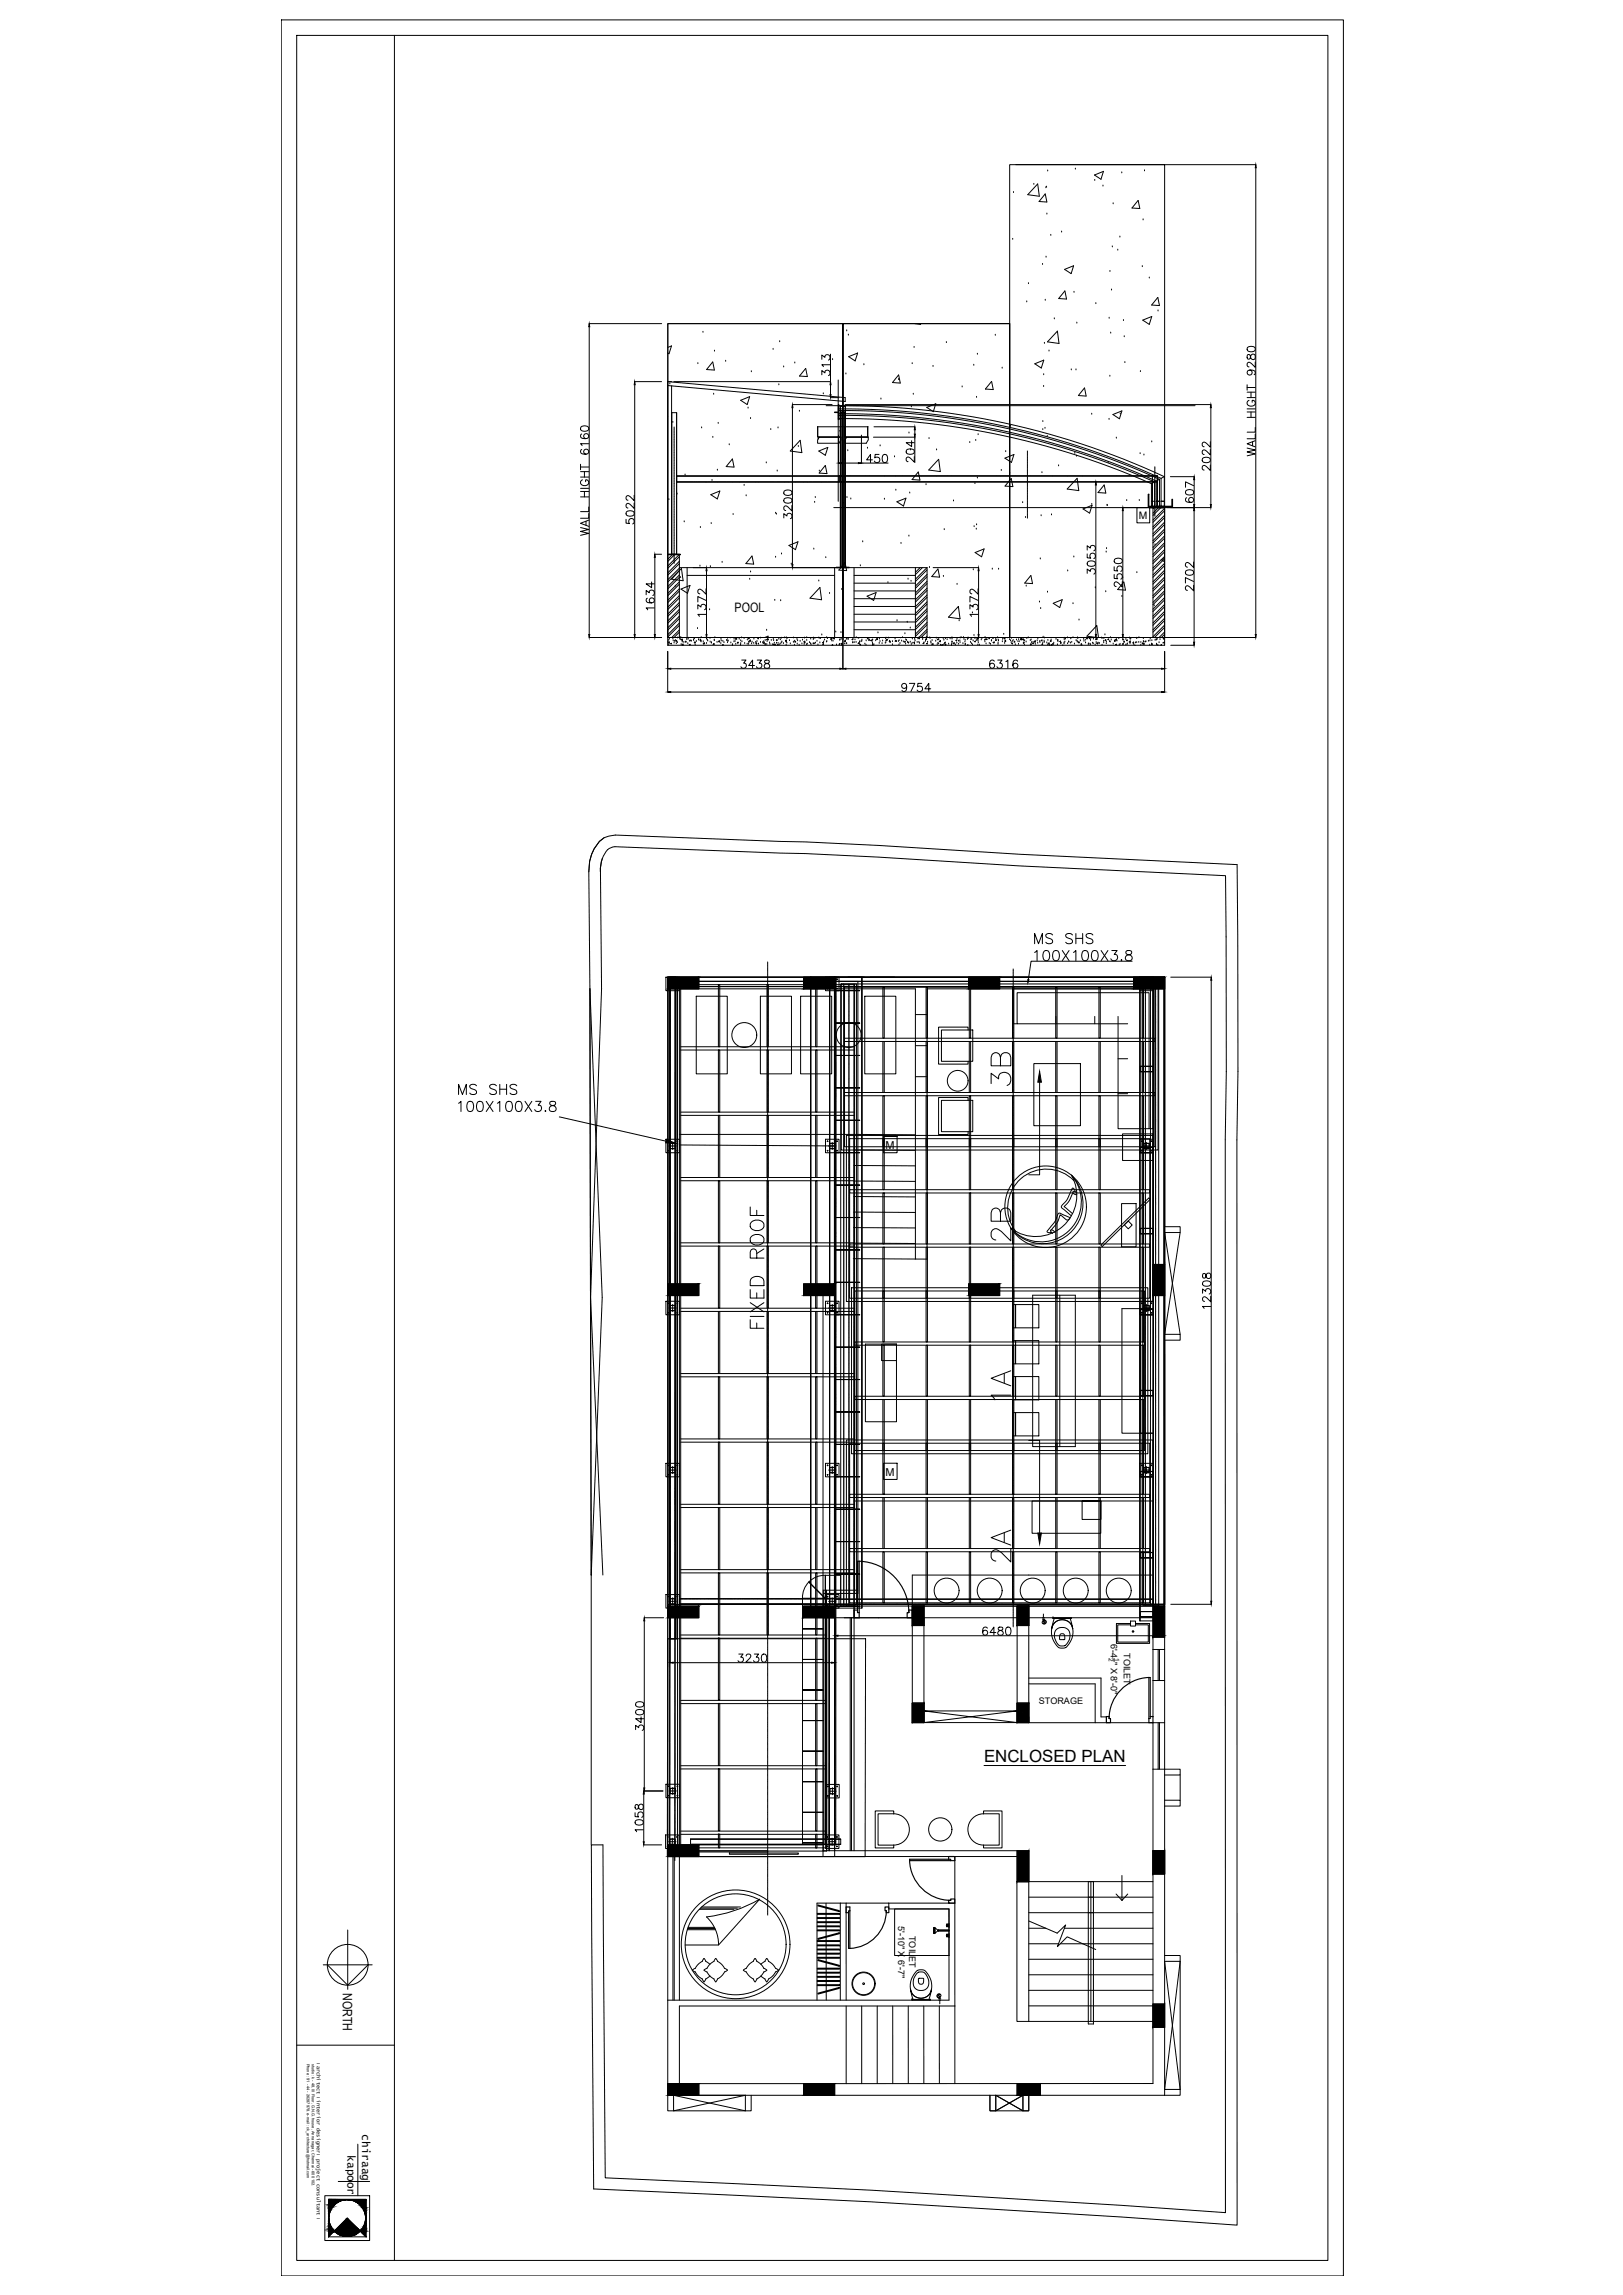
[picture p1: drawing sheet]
<svg xmlns="http://www.w3.org/2000/svg" width="420mm" height="594mm" viewBox="0 0 420 594" stroke-linecap="round" stroke-linejoin="round" font-family="sans-serif">
<defs><g id="words">
<g font-size="8.8">
<text x="262.8" y="282.2" transform="rotate(-90 262.8 282.2)">3B</text>
<text x="262.8" y="322.4" transform="rotate(-90 262.8 322.4)">2B</text>
<text x="262.8" y="363.7" transform="rotate(-90 262.8 363.7)">1A</text>
<text x="262.8" y="405.7" transform="rotate(-90 262.8 405.7)">2A</text>
</g>
<text font-size="7.1" x="199" y="345" transform="rotate(-90 199 345)">FIXED ROOF</text>
<text font-size="4.4" x="254.7" y="456.1">ENCLOSED PLAN</text>
<g font-size="3.4">
<text x="190.2" y="158.4">POOL</text>
<text x="88.7" y="516" transform="rotate(90 88.7 516)">NORTH</text>
</g>
<g font-size="2.9">
<text x="90" y="557.9" transform="rotate(90 90 557.9)">kapoor</text>
<text x="93.7" y="552.5" transform="rotate(90 93.7 552.5)">chiraag</text>
</g>
<g font-size="2.8">
<text x="229.3" y="297.4">M</text>
<text x="229.3" y="382">M</text>
</g>
<text font-size="2.7" x="294.8" y="134.4">M</text>
<g font-size="2.3">
<text x="287.6" y="425.5" transform="rotate(90 287.6 425.5)">6'-4 &quot; X 8'-0&quot;</text>
<text x="290.9" y="427.9" transform="rotate(90 290.9 427.9)">TOILET</text>
<text x="268.9" y="441.1">STORAGE</text>
<text x="232.6" y="498.5" transform="rotate(90 232.6 498.5)">5'-10&quot; X 6'-7&quot;</text>
<text x="235.4" y="501.1" transform="rotate(90 235.4 501.1)">TOILET</text>
</g>
<g font-size="1.6">
<text x="287" y="429.3" transform="rotate(90 287 429.3)">2</text>
<text x="288.6" y="429.3" transform="rotate(90 288.6 429.3)">1</text>
</g>
<g font-size="1.3">
<text x="82" y="534.8" transform="rotate(90 82 534.8)">architect</text>
<text x="82" y="543.6" transform="rotate(90 82 543.6)">interior designer</text>
<text x="82" y="558.8" transform="rotate(90 82 558.8)">project consultant</text>
</g>
<g font-size="1.2">
<text x="82" y="534.1" transform="rotate(90 82 534.1)">I</text>
<text x="82" y="542.9" transform="rotate(90 82 542.9)">I</text>
<text x="82" y="557.7" transform="rotate(90 82 557.7)">I</text>
<text x="82" y="574.3" transform="rotate(90 82 574.3)">I</text>
</g>
<g font-size="1">
<text x="79.4" y="534.2" transform="rotate(90 79.4 534.2)">Phone : 91 - 44 - 26287978. e-mail : ck_architecture@hotmail.com</text>
<text x="80.7" y="534.2" transform="rotate(90 80.7 534.2)">studio : k - 48, III Floor, G.N.G. house, Anna nagar, Chennai - 600 102.</text>
</g>
</g></defs>
<!-- layer: dim -->
<g fill="none" stroke="#000" stroke-width=".26">
<path d="M72.8 5.2h275v583.9h-275zM76.8 9.2h267v575.9h-267zM102.1 9.2v575.9M262.4 49.8h.1M267.6 47.7h.1M268.6 47.6l.5 3.2-3-.4zM270.7 48.6h.1M270.9 48.4h.1M271 55.4h.1M271 52.3l-.4-2.1-1.6 2 2 .1M271.2 44.3h.1M278.4 43.8h.1"/>
<path d="M283.3 45.3l2.4-.9-.7 2zM283.4 46.7h.1M285.5 48.2h.1M288.2 52.8h.1M290.4 44.8h.1M294.6 51.9l-1.6 1.9 2.1 .2-.5-2.1M295.9 56.9h.1M296.3 44.2h.1M262.2 62h.1M265.8 78.2h.1M266.2 73.4h.1M269.9 68.4h.1"/>
<path d="M270.6 77.7h.1M270.8 66.6h.1M272 60.9h.1M274.8 60.1h.1M275.6 69.7l2.3-.9-.6 2-1.7-1.1M275.7 75.3l-1.6 2 2 .1-.4-2.1M278 75.7h.1M283.7 78.6h.1M287.3 70.3h.1M287.7 75.1h.1M288 63.9h.1M289.4 64.8h.1"/>
<path d="M289.9 61.4h.1M295.7 69h.1M297.5 72h.1M299.7 77l.4 2.1-2-.1zM172.9 89.9l.9-.4-.6 2.1-.3-.2M173.4 99.4h.1M180.7 94.1h.1M182 86h.1M184.9 95.8l-2-.1 1.6-2 .4 2.1M185 90.9h.1M187.9 93.5h.1M194.5 96.2h.1"/>
<path d="M200.1 90.4h.1M201.6 99.6h.1M201.8 88.5h.1M202.9 95h.1M205.8 94h.1M208.6 95.4l.4 2.1-2-.2zM215.5 93.1h.1M219 96.8h.1M219.2 85.6h.1M219.6 86.7h.1M219.7 92.3l2.3-.9-.6 2zM223.6 94.4h.1"/>
<path d="M232.6 98.3h.1M232.6 97.1l-1.6 1.9 2 .2-.4-2.1M236.1 94.1h.1M236.6 89.9h.1M236.8 83.8l1.5 .2v-.2M241.5 94.9h.1M245 88.7h.1M252.1 94.6h.1M253 91.7h.1M256.7 98.7l.4 2.1-2-.1zM257.7 86.8h.1M259.4 95.3h.1"/>
<path d="M267.9 94.2l2.3-1-.6 2.1zM270.2 97h.1M270.4 88.9h.1M271.6 90.9h.1M272.9 82.5h.1M273.7 85.7l.5 3.2-3-.4zM277.3 95.7h.1M278.5 95.8h.1M278.8 83.6h.1M287.1 82.4h.1M287.3 97.4h.1M287.5 86.2h.1"/>
<path d="M290.8 83h.1M291 87.2h.1M291.2 93.9h.1M295.2 96.2h.1M295.8 82.9l2.4-1-.7 2.1-1.7-1.1M299.8 80.5h.1M174.2 109.3h.1M181.6 110.8h.1M184.5 113.2h.1M184.7 102.1h.1M185.9 109.6h.1M188.8 115.1h.1"/>
<path d="M189.6 118.8l-1.6 2 2 .1-.4-2.1M191.7 103.6l2.4-.9-.7 2zM193.7 105.6h.1M194.3 108.3h.1M198.4 119.8h.1M199.5 111.2h.1M201.4 110.8h.1M206.7 115.6h.1M207 106.5h.1M207.1 114l.5 3.2-3-.5zM213.1 101.9h.1M214.3 115.8l-2.3 1 1.7 1.1 .6-2.1"/>
<path d="M217.4 111.6h.1M218.6 119.1h.1M218.8 108h.1M219.5 116.7h.1M224.6 116h.1M227.8 115.4h.1M228.1 103.3h.1M231.6 118.3h.1M235.3 112.1h.1M235.7 116.5h.1M235.9 105.3h.1M236.4 102.1h.1"/>
<path d="M239.9 105.5l2.3-1-.6 2.1zM240.5 113.5h.1M242.5 116.5h.1M243 118.9l.4 3.2-3-.4zM249.1 100.2h.1M251.1 114.6h.1M252.6 114h.1M252.8 102.9h.1M253.2 112.5h.1M260.2 118.6l2.3-.9-.7 2-1.6-1.1M260.4 116.9h.1M261.6 110.4h.1"/>
<path d="M270 111.2h.1M270 109.1h.1M270.2 100h.1M270.5 110.9h.1M271.1 113h.1M278.2 117.3h.1M278.7 118.1h.1M281.2 102.5l-2-.1 1.5-2 .5 2.1M282.6 107.2h.1M286.9 119.7h.1M287.1 108.5h.1M289 113.4h.1"/>
<path d="M290 107.2h.1M290.4 106.4l-2.3 .9 1.7 1.1 .6-2M295.2 117.4h.1M296.1 117.8h.1M298.2 114.4h.1M173.2 129.3h.1M175.3 127.9h.1M177.1 135.1h.1M177.4 123h.1M181.3 136.6h.1M184 128l2.3-.9-.6 2-1.7-1M184.1 135.5h.1"/>
<path d="M184.3 124.4h.1M185.7 121.7h.1M189.8 133.2h.1M192.6 125.6h.1M193.2 128.3h.1M200.8 132.9h.1M201 133.1h.1M201.2 121.9h.1M210.9 130h.1M211.1 128.8h.1M212.1 121.9h.1M213.6 120.5l.5 2.1-2-.1z"/>
<path d="M218.4 130.3h.1M219.3 128.8h.1M220.3 129.2h.1M229 129.2h.1M231.9 126.9h.1M232.2 129.9l2.3-.9-.6 2zM235.3 138.8h.1M235.5 127.6h.1M238.1 124.3l-2-.2 1.6-1.9 .5 2.1M239.7 125.5h.1M244.4 137.1h.1M246.8 129.7h.1"/>
<path d="M252.2 136.3h.1M252.4 125.2h.1M252.7 137h.1M252.8 135.9h.1M253 123.7h.1M259.2 121.8h.1M261.4 122.5h.1M261.8 123.9l.4 2.1-2-.2zM264.7 130.1h.1M265.5 134h.1M269.5 133.5h.1M269.7 122.4h.1"/>
<path d="M272.2 133.3h.1M274 120.6h.1M278.8 123.8l-2.5 2.8 3 .4-.5-3.2M280.4 131.7l2.3-.9-.6 2zM282.6 130.6h.1M285.8 125.5l-1.5 2 2 .1-.4-2.1M286.6 130.8h.1M286.7 130.9h.1M291.7 129.6h.1M294.9 129.6h.1M298.7 131.4l-.2 .3M299.9 131.4l-1.4 1.4"/>
<path d="M300.5 131.4l-2 2M300.5 131h.1M301.5 131.6l-3 3M301.5 133.4l-3 3M301.5 135.2l-3 3M301.5 136.9l-3 3.1M301.5 138.7l-3 3M301.5 132.2l-3 3M301.5 134l-3 3M301.5 135.7l-3 3.1M301.5 137.5l-3 3M301.5 139.3l-3 3"/>
<path d="M172.9 143.5v.1M174.1 143.5l-1.2 1.3M174.7 143.5l-1.8 1.9M174.8 151.8h.1M175.9 143.5l-3 3M175.9 145.3l-3 3M175.9 147.1l-3 3M175.9 148.9l-3 3M175.9 150.6l-3 3M175.9 152.4l-3 3M175.9 154.2l-3 3M175.9 156l-3 3"/>
<path d="M175.9 157.7l-3 3M175.9 159.5l-3 3M175.9 144.1l-3 3M175.9 145.9l-3 3M175.9 147.7l-3 3M175.9 149.4l-3 3.1M175.9 151.2l-3 3M175.9 153l-3 3M175.9 154.8l-3 3M175.9 156.6l-3 3M175.9 158.3l-3 3M175.9 146.9h64.1"/>
<path d="M176.2 149.5h.1M176.3 152.5l2.3-1-.6 2.1zM176.4 147.1l.4 3.2-3-.4zM177.9 146.9v18.1M177.9 148.9h38.2M181.2 146.6h.1M183.7 157.8h.1M183.9 146.7h.1M186.9 145.6h.1M193.7 156.8h.1M194.1 150h.1M194.3 148.1h.1"/>
<path d="M194.7 143.9l.4 2.1-2-.1zM200.6 155.4h.1M200.8 144.2h.1M202.1 155.5h.1M202.3 143.4h.1M204.2 141.2l2.4-1-.7 2.1zM204.8 146h.1M210.7 142.1h.1M212 150.4h.1M212.3 152.1l.4 3.2-3-.5zM213.8 144.4h.1M214.8 153.6h.1"/>
<path d="M216.1 146.9v18.1M217.9 152.6h.1M218.1 141.4h.1M219.2 147.7l-2-.1 1.5-2 .5 2.1M221.1 146.9v18.1M221.1 159h15.9M221.1 155h15.9M221.1 153h15.9M221.1 151h15.9M221.1 148.9h15.9M222.7 146.5h.1M223.3 140.3h.1"/>
<path d="M224.5 154.3l2.3-.9-.6 2zM229.9 150.8h.1M233.3 140.7h.1M235.1 149.9h.1M235.9 150.5h.1M237 147v18M238.2 146.9l-1.2 1.3M238.8 146.9l-1.8 1.8M240 146.9l-3 3M240 146.9v18.1M240 148.7l-3 3M240 150.5l-3 3"/>
<path d="M240 152.2l-3 3.1M240 154l-3 3h-15.9M240 155.8l-3 3M240 157.6l-3 3M240 159.3l-3 3.1M240 147.5l-3 3M240 149.3l-3 3M240 151.1l-3 3M240 152.8l-3 3.1M240 154.6l-3 3M240 156.4l-3 3M240 158.2l-3 3"/>
<path d="M240 159.9l-3 3.1M240.6 146.9h.1M242.8 147.3l.4 2.1-2-.1zM244.2 149.2h.1M247.8 151.3h.1M248.1 157l.4 3.2-3-.4zM251.7 157h.1M251.7 158.7h.1M252 147.5h.1M252.4 143l2.4-.9-.7 2zM256.9 147.3h.1M258.5 147.3h.1"/>
<path d="M265.7 151.7h.1M266.9 149l-1.6 1.9 2 .2-.4-2.1M269.1 155.8h.1M269.3 144.7h.1M269.4 157.5h.1M271.2 153.3h.1M275 155.2l-2.3 1 1.6 1.1 .7-2.1M276.4 147.8h.1M277.8 156.3h.1M278 144.2h.1M283.6 152.2h.1M286.3 153.2h.1"/>
<path d="M286.4 142.9h.1M286.5 142h.1M290.4 154.4h.1M290.6 149.6h.1M290.9 150.7l.4 2.1-2-.2zM294.3 148.2h.1M298.8 156.8h.1M299 141h.1M301.4 152.6h.1M301.5 140.5l-3 3M301.5 142.3l-3 3M301.5 144l-3 3.1"/>
<path d="M301.5 145.8l-3 3M301.5 147.6l-3 3M301.5 149.4l-3 3M301.5 151.1l-3 3.1M301.5 152.9l-3 3M301.5 154.7l-3 3M301.5 156.5l-3 3M301.5 158.2l-3 3.1M301.5 141.1l-3 3M301.5 142.9l-3 3M301.5 144.6l-3 3M301.5 146.4l-3 3"/>
<path d="M301.5 148.2l-3 3M301.5 150l-3 3M301.5 151.7l-3 3M301.5 153.5l-3 3M301.5 155.3l-3 3M301.5 157.1l-3 3M301.5 158.8l-3 3.1M301.5 144.5l-.9 .4 .9 .6M172.9 165h128.6M172.9 166.2h.1M173 165.1h.1M173 166.4l.3-.2v.3l-.3-.1"/>
<path d="M173.1 165.8h.1M173.1 167h.1M173.3 165.4h.1M173.6 166.6l.2-.1v.2zM174.2 165.4h.1M174.3 165.9h.1M174.5 166.5h.1M174.6 166h.1M174.9 165.8h.1M175.1 166.6h.1M175.2 165.8v.2h-.2zM175.4 166.4h.1"/>
<path d="M175.4 165.1h.1M175.9 165v-21.5h-3v23.5h128.6v-35.6h-3v33.6M175.9 161.3l-3 3M175.9 163.1l-2 1.9M175.9 164.8l-.2 .2M175.9 160.1l-3 3M175.9 161.9l-3 3M175.9 163.7l-1.4 1.3M176 165.4h.1M176.2 165.6h.1M176.2 165h.1M176.3 166.9h.1"/>
<path d="M176.4 165.8h.1M176.4 165.5l.3-.1-.1 .2zM176.6 166.2h.1M176.7 165.9h.1M176.8 166.7l.1 .3h-.3zM177 166.3h.1M177.6 166v.2h-.2zM177.8 165.5h.1M178.1 166.6h.1M178.1 165.5h.1M178.2 165.2h.1M178.4 166.9l.3-.1-.1 .2z"/>
<path d="M178.5 166h.1M178.7 165.9h.1M179 166h.1M179.6 165.6h.1M179.6 165.8h.1M179.8 166.4h.1M179.8 165.3h.1M180 166.9h.1M180 166.2v.2h-.2zM180.3 166h.1M180.6 162.7h.1M180.8 165.6h.1"/>
<path d="M180.9 165.6h.1M181.2 165.8l.3-.1-.1 .2zM181.3 165.7h.1M181.5 166.2h.1M181.5 165.1h.1M182.1 166.1h.1M182.1 166.7h.1M182.2 166.8h.1M182.4 166.4v.2h-.2zM182.9 165.3h.1M182.9 166.6h.1M183 165.4h.1"/>
<path d="M183.1 165.8h.1M183.2 165.9h.1M183.8 165.2h.1M183.8 166.2h.1M184.2 166.5h.1M184.2 166.4h.1M184.8 166.6v.2h-.2zM184.9 166.8h.1M184.9 165.7h.1M184.9 165.8h.1M185.1 165.1h.1M185.6 166.3h.1"/>
<path d="M186.1 166.1l.2-.1-.1 .2zM186.1 166.1h.1M186.3 166.1h.1M186.6 166.6h.1M186.6 165.5h.1M186.7 165.9h.1M187.1 166h.1M187.2 166.8v.2h-.2zM187.4 166.4h.1M188.1 165.8h.1M188.3 166.3h.1M188.4 165.2h.1"/>
<path d="M188.4 165.8h.1M188.5 166h.1M188.9 165h.2M189.2 166.4h.1M189.6 167h.1M189.6 166.9h.1M190 166.1h.1M190 165.5h.1M190.3 166.1h.1M190.4 165.4l.3-.3v.3zM190.5 166.8h.1M190.5 165.6h.1"/>
<path d="M190.9 166.3h.2l-.1 .2zM191 166.5h.1M191.4 165.5h.1M191.7 167h.1M191.7 166.6h.1M191.8 165.9h.1M192 165.1h.1M192.1 166.1h.1M192.6 165.3h.1M192.8 166.6h.1M193.4 166.8h.1M193.5 165.6h.1"/>
<path d="M193.7 165.3l.2-.1v.2zM193.8 166.8h.1M193.8 165h.1M193.9 166.3h.1M193.9 166.2h.1M194.3 165.7l-.3 .2 .3 .1v-.3M194.6 166.7h.1M194.7 166.2h.1M195.1 166.5h.1M195.2 165.4h.1M195.7 166.3h.1M195.7 166.6l.2-.1v.2z"/>
<path d="M195.7 166.5h.1M196 166h.1M196.3 165.1l.1 .3-.2-.1zM196.4 166.7h.1M196.9 166.3h.1M196.9 165.2h.1M197.4 166.4h.1M197.6 166.5l.2-.3 .1 .3h-.3M197.7 166.1h.1M198 167h.1M198.1 165.8h.1M198.1 166.8h.1"/>
<path d="M198.5 163.2h.1M198.5 165.5l.2-.1v.2zM198.5 166.9h.1M198.6 166.1h.1M198.7 165.4l.1 .2-.2-.1zM198.8 164.7l-.8 .3M198.8 164.7l-.1 .3M198.9 165.7h.1M199.2 166.4h.1M199.3 166.8h.1M199.7 165.8h.1M199.9 166.9h.1"/>
<path d="M200.2 165.5h.1M200.2 167h.1M200.3 165.8h.1M200.5 166.5h.1M200.5 166.9l.2-.1v.2zM201 166.5h.1M201.1 165.6l.1 .2h-.2zM201.2 167l.2-.2v.2M201.4 166.5h.1M201.6 165.4h.1M201.7 167h.1M202 166.7h.1"/>
<path d="M202 165.6h.1M202.3 166.4h.1M202.3 165.2h.1M202.4 166.2h.1M202.8 166.6h.1M203.1 165.1h.1M203.3 165.8l.3-.1-.1 .2zM203.5 167h.1M203.5 166.3h.1M203.5 165.8l.1 .2h-.2zM203.6 165.1h.1M203.7 166.5h.1"/>
<path d="M203.7 165.4h.1M204.4 165.8h.1M204.6 166.7h.1M205.4 166.3h.1M205.4 165.1h.1M205.7 166h.1M205.7 167h.1M205.9 166l.1 .2h-.2zM206.3 165.5h.1M206.4 166.7h.1M206.5 165.9h.1M206.9 167h.1"/>
<path d="M207.1 166h.1M207.6 166.7h.1M207.8 165.7h.1M208.1 166.1l.3-.1-.1 .2zM208.2 166.8h.1M208.3 165.2h.1M208.3 166.2l.1 .2h-.2zM208.8 166.9h.1M208.8 165.1h.1M208.8 165.8h.1M209 166.7h.1M209.6 166.3h.1"/>
<path d="M209.8 166.6h.1M209.9 165.4h.1M210 166.9h.1M210.5 166.7h.1M210.5 165.6h.1M210.6 165.2h.1M210.7 165.3h.1M210.7 166.4l.1 .2h-.2zM211 165h.1M211.1 166.5h.1M211.5 166h.1M211.7 167h.1"/>
<path d="M212 165.1h.1M212.2 166.4h.1M212.3 165.3h.1M212.4 165.3h.1M212.7 164.4h.1M212.9 166.3l.3-.1-.1 .2zM213.1 166.6l.1 .2h-.2zM213.2 166.2h.1M213.5 165.7h.1M214 166.2h.1M214 165.1h.1M214.1 166.1h.1"/>
<path d="M214.2 165.3h.1M215 165.4l.3-.2v.3zM215.3 165.9h.1M215.4 165.3h.1M215.5 166.8l.1 .2h-.2zM215.7 166h.1M215.8 165.2h.2l-.1 .2zM216 165.4h.1M216.4 163.6h.1M216.6 167h.1M217.2 167h.1M217.4 166.8h.1"/>
<path d="M217.4 165.7h.1M217.4 165.6h.1M217.7 163.8h.1M217.8 165.5h.1M217.8 166.6l.2-.1-.1 .2zM217.9 167h.1M218.3 165.5h.1M218.7 166.7h.1M218.8 165.7l-.2 .3h.3l-.1-.3M219.1 166.6h.1M219.1 165.5h.1M219.2 166.7h.1"/>
<path d="M219.5 165.4h.1M219.5 165.6h.1M220.6 165.5l.2-.1-.1 .2zM220.8 166.4h.1M220.8 165.3h.1M221.1 163h15.9M221.1 161h15.9M221.1 166.3h.1M221.3 165.6h.1M221.6 166.3h.1M221.7 165.1h.1M222.2 166.5l.2-.2v.3h-.2"/>
<path d="M222.2 165l-.1 .1 .2-.1M222.5 166.1h.1M222.6 166.9l.2-.1-.1 .2zM222.9 166.1h.1M223.1 166h.1M223.1 165.7h.1M223.9 166.7h.1M224.2 167h.1M224.2 165.9h.1M224.7 165.1v.3l-.2-.1zM224.9 165.8h.1M225 165.8h.1"/>
<path d="M225.1 165.7h.1M225.4 165.8l.2-.1v.2zM225.8 167l.2-.2v.2M225.8 165.7h.1M225.8 166.4h.1M225.9 166.8h.1M225.9 165.7h.1M226.2 166.9h.1M226.7 165.9h.1M227 165.3h.1M227.1 165.4v.2l-.2-.1zM227.1 165.6h.1"/>
<path d="M227.3 163.8h.1M227.6 166.5h.1M227.7 165.4h.1M227.8 166.1h.1M228.3 166.6h.1M228.5 165.9h.1M229.2 166.5h.1M229.2 165.3h.1M229.3 166.3h.1M229.4 165.2h.1M229.5 165.6v.2h-.2zM229.8 165.7h.1"/>
<path d="M230.1 165.2h.1M230.2 166h.2v.2zM230.3 166h.1M230.4 166.3h.1M231 166.1h.1M231 166.9h.1M231.7 165.4h.1M231.9 165.8v.2h-.2zM232.1 166.1h.1M232.2 160.7h.1M232.6 166h.1M232.7 167h.1"/>
<path d="M232.8 165.8h.1M233 166.6h.1M233.1 165h.1M233.4 165.9h.1M233.7 165.1h.1M233.9 166.2h.1M234.3 164h.1M234.3 166v.2h-.2zM234.4 166.7h.1M234.5 165.6h.1M234.7 165.8h.1M234.9 161.1h.1"/>
<path d="M234.9 166.2h.1M235 166.3l.3-.1-.1 .2zM235.6 166.2h.1M235.6 162.6h.1M235.9 166.8h.1M236.1 166.5h.1M236.2 165.4h.1M236.7 166.2v.2h-.2zM236.7 166.7h.1M236.8 165.5h.1M236.9 165.9h.1M237.4 166.3h.1"/>
<path d="M237.6 165.4h.1M237.8 165.2l.3-.1-.1 .3zM237.9 166.3h.1M237.9 165.1h.1M238 166.5h.1M238.8 165.1h.1M238.9 165.6h.1M238.9 165.2h.1M239.1 166.4v.2h-.2zM239.2 166.4h.1M239.6 166h.1M239.8 166.6l.3-.1-.1 .2z"/>
<path d="M239.9 165.6v-.4l-.3 .3 .3 .1M240 161.1l-3 3M240 162.9l-2.1 2.1M240 164.7l-.4 .3M240 161.7l-3 3M240 163.5l-1.5 1.5M240.1 166.3h.1M240.6 165.1h.1M240.8 165.2h.1M241 166.2h.1M241 166.5h.1M241.3 166.9h.1"/>
<path d="M241.3 165.8h.1M241.5 166.6l.1 .2h-.3zM242.2 166h.1M242.4 165.2h.1M242.6 166.9h.1M242.7 165.5l.2-.1-.1 .2zM242.8 166.5h.1M243 166.7h.1M243 165.6h.1M243.4 165.8l.1 .3h-.3zM243.5 167h.1M243.9 166.8l.1 .2h-.2z"/>
<path d="M244.2 165.3h.1M244.3 166.9h.1M244.4 165.7h.1M244.6 166.5h.1M244.6 166.6h.1M244.7 166.9l.2-.1-.1 .2zM244.7 166.4h.1M244.7 165.3h.1M245.2 165.6h.1M245.6 166.7h.1M246 165.4h.1M246.3 167h.1"/>
<path d="M246.4 166.7h.1M246.4 166.2h.1M246.4 165.1h.1M246.5 165.4h.1M246.5 166.2h.1M246.7 166.6l.3-.3v.4l-.3-.1M247.3 166.9h.1M247.5 165.8l.2-.1-.1 .2zM247.7 166.5h.1M247.8 165.4h.1M248.1 166h.1M248.2 166.8h.1"/>
<path d="M248.3 160.7h.1M248.5 165.9h.1M248.5 166.4h.1M248.6 165.1h.1M248.8 165.1h.1M249.3 166.6h.1M249.4 165h.1M249.5 165.5h.1M249.8 166.2h.1M249.8 166.8h.1M249.9 165.7h.1M250 166.8h.1"/>
<path d="M250.4 165.5h.1M250.4 167l.2-.1v.1M250.6 165l-.1 .1 .2-.1M250.6 165.1h.1M251.2 166.3h.1M251.3 165.6h.1M251.5 166.6h.1M251.6 165.5h.1M251.7 166.9h.1M251.9 165.9h.1M252.1 164.5h.1M252.3 166h.2l-.1 .2z"/>
<path d="M252.4 165.2h.1M252.8 165.8h.1M253.1 165.1v.3l-.2-.1zM253.1 165.7h.1M253.1 167h.1M253.2 165.9h.1M253.3 166.4h.1M253.3 165.3h.1M253.5 167h.1M254 165.6h.1M254.2 165.3h.1M254.9 165.7h.1"/>
<path d="M255 166.1h.1M255 165h.1M255.1 165.6h.1M255.2 165h.1M255.3 166.7h.1M255.5 165.4v.2h-.2zM256 165.4h.1M256.1 166.6h.1M256.1 165.4h.1M256.4 166.8h.1M256.7 165.9h.1M256.7 165.8h.1"/>
<path d="M257 165.2h.1M257.1 166.3l.2-.1v.2zM257.1 165.3h.1M257.4 166.4h.1M257.8 165.4h.1M257.9 165.6v.2h-.2zM258.3 165.1h.1M258.4 166.8h.1M258.4 166.4h.1M258.4 165.7h.1M258.5 165.9h.1M259.5 166.1h.1"/>
<path d="M259.6 165.5h.1M259.8 164.2h.1M259.9 165.2l.2-.1v.3zM260.1 166.6h.1M260.1 165.4h.1M260.3 166h.1M260.3 165.8v.2h-.2zM260.3 166.1h.1M260.6 165l.3 .1M260.9 165v.1M261.4 165.6h.1M261.6 165.8h.1"/>
<path d="M261.8 166.3h.1M261.8 165.2h.1M261.9 166.6l.2-.1v.2zM262.1 166h.1M262.3 165.8h.1M262.7 166v.2h-.2zM262.8 166.9h.1M263.1 165.7h.1M263.5 166.1h.1M263.7 166.8h.1M263.7 165.6h.1M263.8 166.1h.1"/>
<path d="M264.2 165.4h.1M264.4 165.3l.1 .3h-.3zM264.5 165.5h.1M264.7 165.5l.3-.1-.1 .2zM264.9 165.7h.1M264.9 166.6h.1M265.1 166.2v.2h-.2zM265.2 167h.1M265.2 165.9h.1M265.6 166.2h.1M265.8 165.3h.1M266.2 165.1h.1"/>
<path d="M266.7 165.8h.1M266.7 166.9l.3-.1-.1 .2zM266.9 166.8h.1M266.9 165.6h.1M267.1 166.3h.1M267.4 166.3h.1M267.5 166.4v.2h-.2zM267.9 166.2h.1M268 166.8h.1M268 165.8v.4l-.2-.1zM268.5 165.9h.1M268.6 166.5h.1"/>
<path d="M268.7 165.4h.1M269.2 166.1h.1M269.2 166.3h.1M269.5 165.8l.3-.1-.1 .2zM269.9 166.6v.2h-.2zM270 166.4h.1M270 164.9h.1M270.3 166h.1M270.3 166.3h.1M270.4 165.2h.1M271 166.4h.1M271.2 167h.1"/>
<path d="M271.3 165.8h.1M271.6 166.4v.3h-.3zM271.8 167h.1M271.9 166.1h.1M272 166.1h.1M272.1 166h.1M272.1 165.7h.1M272.3 167h-.2l.2-.2v.2M272.5 166.8h.1M272.7 166.8h.1M272.8 166.5h.1M273.4 165.5h.1"/>
<path d="M273.7 166.9h.1M273.8 165.8h.1M273.9 166.1h.1M273.9 165.8h.1M274.3 166h.3l-.1 .2zM274.6 166.6h.1M274.6 166.5h.1M274.7 166.5h.1M275.2 167h.1M275.2 167h-.1M275.5 166.7h.1M275.5 166.4h.1"/>
<path d="M275.5 165.6h.1M275.5 165.2h.1M275.7 166.2h.1M275.8 165.4h.1M276.3 165.1h.1M276.4 166.6h.1M276.6 166.2h.1M276.7 166.3h.1M277.2 166.5h.1M277.2 165.4h.1M277.3 165h.1M277.4 166.3h.1"/>
<path d="M277.8 165.1h.1M278.1 166.7h.1M278.6 165.8h.1M278.8 166h.1M278.9 166.2h.1M278.9 165.1h.1M279 165l-.1 .1 .1-.1M279.2 166.3l.2-.1-.1 .2zM279.2 166.3h.1M279.3 160.5h.1M279.7 165.9h.1M279.9 167h.1"/>
<path d="M279.9 166.8h.1M280.1 167h.1M280.5 165.5h.1M280.6 166h.1M281 165.7h.1M281 166.4h.1M281.4 164.7l2.5-2.8 .5 3.1M281.4 164.7l2.5 .3M281.4 165.1l.1 .3-.2-.1zM281.7 166.9h.1M281.8 166.7h.1M282 165.2l.2-.1-.1 .2z"/>
<path d="M282.2 166.8h.1M282.3 166.9h.1M282.3 165.8h.1M282.5 165.2h.1M282.8 166.5h.1M283 166.6h.1M283.1 165.4h.1M283.5 166.9h.1M283.8 166.3h.1M283.8 165.4l.1 .2h-.2zM283.9 165.3h.1M284 166.6l.2-.1-.1 .2z"/>
<path d="M284 166.6h.1M284 165.5h.1M284.3 166.5h.1M284.6 166.6h.1M285.2 165.1h.1M285.2 165h.3M285.3 167h.1M285.7 166h.1M285.7 166.4h.1M285.8 165.3h.1M286 164.3h.1M286.2 165.6l.1 .2h-.2z"/>
<path d="M286.4 166.6h.1M286.4 166.2h.1M286.8 165.5l.2-.1v.2zM287.2 166.1h.1M287.4 166.2h.1M287.5 165.1h.1M287.7 165.7h.1M288.2 166.7h.1M288.5 165.9h.1M288.6 165.8l-.1 .2h.2l-.1-.2M288.8 166.8h.2v.2zM289 165.4v.3l-.2-.1z"/>
<path d="M289.2 165.9h.1M289.6 165.3h.1M289.7 167h.1M290 166.8h.1M290.6 166.9h.1M290.6 165.1h.1M290.6 165.6h.1M290.8 166.8h.1M290.9 165.7h.1M291 166l.1 .2h-.2zM291.4 167h.1M291.5 165.5h.1"/>
<path d="M291.6 165.8l.2-.1v.2zM291.8 166.9h.1M291.9 166.7h.1M292.4 165.2h.1M292.5 166.6h.1M292.6 165.5h.1M292.6 165.9v.3h-.3zM292.7 165.4h.1M293.4 166.7h.1M293.5 166.2v.2h-.2zM293.5 166.9h.1M293.8 167h.1"/>
<path d="M294 166.4h.1M294.2 165.2h.1M294.3 166.3h.1M294.3 165.2h.1M294.8 166.3h.1M294.8 165.1h.1M295.3 167h.1M295.3 166.3h.1M295.9 166.4v.2h-.2zM295.9 166.7l.3-.2v.3zM296 165.3h.1M296 166.1h.1"/>
<path d="M296.1 166.1h.1M296.4 166l.3-.1-.1 .2zM297.3 166h.1M297.6 167h.1M297.7 165.9h.1M297.8 165.4h.1M298.1 166.7h.1M298.2 165.8h.1M298.3 166.6v.2h-.2zM299 165.7h.1M299.3 165.6h.1M299.3 165l.1 .1"/>
<path d="M299.4 166.8h.1M299.4 165.6h.1M299.4 166.9h.1M299.4 165v.1M299.6 165.5h.1M299.7 167h.1M300.1 166.4h.1M300.3 165.6h.1M300.6 167h-.1l.2-.2v.2M301.1 166.5h.1M301.1 165.4h.1M301.2 165.3h.1"/>
<path d="M301.2 166.3l.3-.1-.1 .2zM301.3 165.5h.1M301.5 160l-3 3M301.5 161.8l-3 3M301.5 163.6l-1.4 1.4M301.5 160.6l-3 3M301.5 162.4l-2.6 2.6M301.5 164.2l-.9 .8M156.4 216.8a10 10 0 0 0-4 8.9M152.7 255.9l-.3-30.2a10.3 10.3 0 0 1 4-8.9l2.9-.6 49.3 1.7 18.9 .9 36.5 2.3 56.3 2.7 .2 53.6-.3 17.7 .1 280.9-30-2.1-64.8-3.9-71.8-3.4-.6-89h3l.6 86.1 69 3.3 64.8 3.9 26.7 1.9v-277.7M152.7 256l.4 151.7M152.7 256l3.2 79.9"/>
<path d="M172.9 256h64.1v69.9M175.9 256v76.3M180.2 257.9h8.1v20.1h-8.1zM196.8 257.9h8.1v20.1h-8.1zM207.3 257.9h8v20.1h-8zM223.9 257.9h8v20.1h-8zM298.5 256v159.8M301.5 256h-61.5v69.9l-19.1-.1M237 270.7h3M237 262.6h3M237 278.7h3M243.7 266.6h8.1v8.1h-8.1z"/>
<path d="M250.6 266.6v-.7h-7.6v9.6h7.6v-.8M267.6 275.3h12.1v16.1h-12.1zM273.4 263.1v1.9M283.4 263.1v1.9M289.4 263.1v29.1h9.1v-36.2h-36.2v9h1M289.4 274.1h2.5M291.9 265h-28.6v-8h34.2v35.2M317.5 277.4l-.2-50.7-53.5-2.6-36.5-2.2-18.8-.9-49.3-1.8a4.4 4.4 0 0 0-3.6 4.1l-.2 1.8 .3 30.9-2.8 79.9 3.2 71.8M317.5 277.4l-.3 17.6M175.9 296.4l40.2 .2v182.5M175.9 293.7h45.2M221.1 297.7l15.9 .1"/>
<path d="M221.1 293.7v185.4M221.1 293.7h15.9M243.7 284.8h8.1v8.1h-8.1zM250.6 284.8v-.7h-7.6v9.6h7.6v-.8M289.4 283.1h2.5M290.6 293.5h7.9v6.9h-7.9zM221 317.8l16 .1M221 313.7l16 .2M221 309.7l16 .1M221 305.7l16 .1M221.1 301.7l15.9 .1M261.8 318a10.7 10.7 0 0 0 13.3-.6 10.7 10.7 0 0 0 2.3-13.2 10.4 10.4 0 0 1-.6 15.1 10.4 10.4 0 0 1-15-1.3"/>
<path d="M272.2 319a.37 .37 0 0 1-.2-.6 .37 .37 0 0 1 .6 .1l.5 .5M276.9 315.4l-.1 .2a.59 .59 0 0 1-.9 0l-1.2-1a.31 .31 0 0 0-.4 .1 .31 .31 0 0 0 0 .4 7.3 7.3 0 0 1-2.1 3.3M277.1 315.2l-2.5-1.1a.62 .62 0 0 0-.7 0 .62 .62 0 0 0-.2 .7 13.6 13.6 0 0 1-2.6 4 1.13 1.13 0 0 0 1.2 .3l.2 .2M277.3 304.2a10.4 10.4 0 0 1-.9 14.7 10.4 10.4 0 0 1-14.7-1M277.8 308.7l-.3 .7a6.2 6.2 0 0 1-2 3l2.2 1.8M278.1 305.7a10 10 0 0 0-13.8-.6 10 10 0 0 0-1.3 13.7M278.3 308.5a.38 .38 0 0 0-.6 .1 .38 .38 0 0 0 .4 .5l.7 .2M278.7 308.6a.73 .73 0 0 1-.6-.8 .32 .32 0 0 0-.4-.3 .32 .32 0 0 0-.3 .4l-.2 .6a8.6 8.6 0 0 1-2.4 3.8l.1 .4 2.5 2M290.4 311.6h3.7v11.1h-3.7zM291.1 317.1l1-1 1 1-1 1zM301.5 319.1h4v-1.6h-4v-64.6h-128.6v224.7M301.5 319.1v26.3"/>
<path d="M301.5 319.1l4 26.3M305.5 319.1l-4 26.3M155.9 335.9l-2.8 71.8M175.9 335.4v142.2h37.2M213.1 335.4v145.2M220.9 321.8l16.1 .1M262.2 337.7h.7v6h-.7zM262.9 337.7h6v6h-6zM267.3 335.3h11.1v39.2h-11.1zM274.4 335.3v39.2M285 322.3l12.4-12.2 .4 .3-12.5 12.3zM295.2 338.8h3.2"/>
<path d="M295.2 338.8v32.2M298.5 338.7h-8.1v32.3h8.1M224 347.9h8.1v20.1h-8.1zM228.2 347.9h3.9v4.3h-3.9zM262.2 347h.7v6h-.7zM262.9 347h6v6h-6zM262.9 356.3h6v6.1h-6zM295.2 354.8v.1M301.5 345.4h4v1.5h-4v195.5M262.2 365.7h.7v6h-.7zM262.9 365.7h6v6h-6zM295.2 371h3.2"/>
<path d="M221.1 388.5h77.4M267.2 388.5h17.8h-4.9v4.8h4.9v-4.8v8.4h-17.8zM153.1 407.7v69.9M213.1 415.8h8v3h-8M214.4 415.8v63.3M214.7 415.8v63.3M218.6 418.8h17.6h-15.1M220.1 418.8v60.3M220.4 418.8v60.3M236.2 415.8h3v5h-3zM236.2 415.8h65.3M263.3 418.8h-24.1v27.1l24.1-3h-24.1l24.1 3"/>
<path d="M263.3 415.8h3v5h-3zM263.3 415.8v30.1M266.3 415.8v30.1M266.3 418.8h32.2M292.7 419.6h1.3v1.3h-1.3zM298.5 407.7h-62.3v38.2h27.1M266.3 434.4h18.7v10h1.4v1.5h12.1M266.3 435.9h17.2v10M288.4 429.3v.8M292.7 420.6h-3.3v4.5h7.9v-4.5h-3.3M292.7 420.3h-3.7v5.1h8.6v-5.1h-3.6M298.5 423.8v20.6"/>
<path d="M298.5 435h3M298.5 427h3M299.8 427v8M300.2 427v8M236.2 440.9h3v5h-3zM263.3 440.9h3v5h-3zM263.3 445.9h23.1M266.3 445.9h.1M266.3 444.4v1.5M298.5 458h7v1.5h-4M298.5 445.9v93.4l-125.6 .1M298.5 445.9h3"/>
<path d="M299.8 445.9v12.1M300.2 445.9v12.1M305.5 459.5v6.5M180.9 479.1h17.8v.3h-17.8M188.8 479.7h17.9v.3h-17.9zM213.1 479.1h50.2M231.4 469.5a4 4 0 0 1 4 4.1 4 4 0 0 1-4 4M231.4 469.5h-4.1v8.1h4.1M231.4 469.5v-.7h-4.8v9.6h4.8v-.8M254.6 469.5a4 4 0 0 0-4 4.1 4 4 0 0 0 4 4M254.6 469.5h4.1v8.1h-4.1M254.6 469.5v-.7h4.8v9.6h-4.8v-.8"/>
<path d="M266.3 479.1v44.2M298.5 479.1h3v6h-3zM301.5 466h4v1.5h-4M90 499.6v15.3M172.9 480.6v61.8M174.2 480.6v37.2M174.5 480.6v37.2M177.9 499.5h7.3M178 499.2h7.1M178.1 498.9h6.8M181 494.2h9M181.3 493.9h9.6"/>
<path d="M181.7 493.6h10M196.6 491.6a36 36 0 0 1-13.7 4.6 9.8 9.8 0 0 1 3.1 7.3M196.7 491.6l-10.7 11.9h-8.6M211.6 499.6h5.7v.2h-5.7zM211.6 498.5h5.7v.3h-5.7zM211.6 497.4h5.7v.3h-5.7zM211.6 496.4h5.7v.2h-5.7zM211.6 495.3h5.7v.3h-5.7zM211.8 493.1l5.5 1.5-.1 .2-5.5-1.5zM213.8 492.7l.1 25.1M217.5 492.6v25.2M219 492.6l.1 25.2"/>
<path d="M230.1 492.6v1.5h15.6v23.7h-72.8M231.6 494.1h14.1v12.1h-14.1zM245.7 492.6h.1M247.2 480.6v58.8M247.2 492.6h-35.7v25.2M263.3 487.1v36.2h3M263.3 480.6h-87.4v37.2M266.3 497.3l7.4 3.1 2.2-2.1-2.2 5.6 2.6-2.5 7.4 3.3M266.3 487.1h32.2M266.3 491.1h32.2M266.3 495.1h32.2M266.3 499.1h4.4"/>
<path d="M275.6 499.1h22.9M281.7 487.1v36.8h1.4v-36.8M282.4 487.1v36.2M288.9 490.3l1.5 1.7M290.4 485.5v6.5l1.5-1.7M83.7 508.6h12.6M84.7 508.6l5.3 5.3 5.3-5.3M182.3 510l.2-.2a1.53 1.53 0 0 0 1.1-1.1l.4-.4a2.22 2.22 0 0 0 1.3-1.4l.2 .3a1.53 1.53 0 0 0 1.1 1.1l.4 .4a2.28 2.28 0 0 0 1.3 1.3l-.2 .2a1.53 1.53 0 0 0-1.1 1.1l-.4 .4a2.28 2.28 0 0 0-1.3 1.3l-.2-.2a1.53 1.53 0 0 0-1.1-1.1l-.4-.4a2.28 2.28 0 0 0-1.3-1.3zM183.8 508.5l-1.1-.8-.4-.8-.2 .3a1.57 1.57 0 0 1-1.2 1.1l-.3 .4a2.17 2.17 0 0 1-1.4 1.3l.3 .2a1.57 1.57 0 0 1 1.1 1.1l.3 .4a2.17 2.17 0 0 1 1.4 1.3l.4-.7 1.1-.8M192.4 510l.3-.2a1.53 1.53 0 0 0 1.1-1.1l.3-.4a2.28 2.28 0 0 0 1.4-1.4l.2 .3a1.57 1.57 0 0 0 1.1 1.1l.4 .4a2.28 2.28 0 0 0 1.3 1.3l-.2 .2a1.53 1.53 0 0 0-1.1 1.1l-.4 .4a2.28 2.28 0 0 0-1.3 1.3l-.2-.2a1.53 1.53 0 0 0-1.2-1.1l-.3-.4a2.28 2.28 0 0 0-1.4-1.3zM197 508.5l1-.8 .5-.8 .2 .3a1.57 1.57 0 0 0 1.1 1.1l.4 .4a2.17 2.17 0 0 0 1.3 1.3l-.2 .2a1.57 1.57 0 0 0-1.1 1.1l-.4 .4a2.17 2.17 0 0 0-1.3 1.3l-.5-.7-1-.8M211.6 509.5h5.7v.2h-5.7z"/>
<path d="M211.6 510.5h5.7v.3h-5.7zM211.6 511.6h5.7v.2h-5.7zM211.6 512.7h5.7v.2h-5.7zM211.6 513.7h5.7v.3h-5.7zM211.6 502.3h5.7v.3h-5.7zM211.6 504.5h5.7v.3h-5.7zM211.6 503.4h5.7v.3h-5.7zM211.6 505.6h5.7v.2h-5.7zM211.6 506.7h5.7v.2h-5.7zM211.7 516l5.5-1.5 .1 .2-5.5 1.5zM211.7 501.8l5.5-1.5 .1 .3-5.5 1.4zM211.8 507.3l5.5 1.4-.1 .3-5.5-1.5z"/>
<path d="M219.1 519.3v20.1M223.1 519.3v20.1M227.1 519.3v20.1M231.1 519.3v20.1M235.1 519.3v20.1M239.1 519.3l.1 20.1M243.2 519.3v20.1M247.2 519.3h-71.3v20.1M266.3 519.2h32.2M266.3 503.2h7.7M266.3 507.2h32.2M266.3 511.2h32.2"/>
<path d="M266.3 515.2h32.2M274.5 503.2h24M301.5 506.2h4v1.5h-4l4 33.2v-33.2l-4 33.2h4v1.5h-4M76.8 529.4h25.3M266.3 523.3h32.2M92.6 555v13.4M172.9 542.4v4h1.5v-4l18.6 4h-18.6l18.6-4v4h1.5v-4M172.9 542.4h128.6M256.3 542.4v4h1.5v-4l7 4h-7l7-4v4h1.5v-4M84.1 568.4h11.6v11.6h-11.6zM85 569.3h9.7v9.7h-9.7zM85 579l4.9-4.8 4.8 4.8"/>
<path d="M87.6 564.7h8.1"/>
<circle cx="192.7" cy="267.9" r="3.2"/>
<circle cx="219.7" cy="267.9" r="3.2"/>
<circle cx="247.9" cy="279.8" r="2.68"/>
<circle cx="270.7" cy="312.4" r="10.6"/>
<circle cx="245.1" cy="411.7" r="3.2"/>
<circle cx="256.2" cy="411.7" r="3.2"/>
<circle cx="267.3" cy="411.7" r="3.2"/>
<circle cx="278.5" cy="411.7" r="3.2"/>
<circle cx="289.6" cy="411.7" r="3.2"/>
<circle cx="293.3" cy="422.3" r=".2"/>
<circle cx="243.4" cy="473.6" r="3"/>
<circle cx="90" cy="508.6" r="5.3"/>
<circle cx="190.4" cy="503.3" r="14.1"/>
<circle cx="190.4" cy="503.3" r="13.1"/>
<circle cx="223.6" cy="513.5" r="3"/>
<circle cx="223.6" cy="513.5" r="2.85"/>
<circle cx="223.6" cy="513.5" r=".23"/>
<circle cx="89.9" cy="574.2" r="4.8"/>
</g>
<g fill="#000" stroke="#000" stroke-width=".26">
<path d="M89.9 574.2l.1 .1h-.3zM93.5 577.8h1.2v1.1z"/>
<path d="M85 574.3l.2 .5zM85 574.3l.2 .5h-.2z"/>
<path d="M85 573.9l.1 .4zM85 573.9l.1 .4z"/>
<path d="M85 574.8l.3 .4zM85 574.8l.3 .4h-.3z"/>
<path d="M85 573.4l.1 .5 .1-.5zM85 573.4l.1 .5z"/>
<path d="M85 575.2l.4 .4-.1-.4zM85 575.2l.4 .4h-.4z"/>
<path d="M85 573l.2 .4 .1-.4zM85 573l.2 .4h-.2z"/>
<path d="M85 575.6l.5 .5-.1-.5zM85 575.6l.5 .5h-.5z"/>
<path d="M85 572.6l.3 .4 .1-.4zM85 572.6l.3 .4h-.3z"/>
<path d="M85 576.1l.7 .4-.2-.4zM85 576.1l.7 .4h-.7z"/>
<path d="M85 572.2l.4 .4 .2-.4zM85 572.2l.4 .4h-.4z"/>
<path d="M85 576.5l1 .3-.3-.3zM85 576.5l1 .3h-1z"/>
<path d="M85 571.8l.6 .4 .2-.4zM85 571.8l.6 .4h-.6z"/>
<path d="M85 576.8l1.2 .4-.2-.4zM85 576.8l1.2 .4h-1.2z"/>
<path d="M85 571.4l.8 .4 .2-.4zM85 571.4l.8 .4h-.8z"/>
<path d="M85 577.2l1.5 .3-.3-.3zM85 577.2l1.5 .3h-1.5z"/>
<path d="M85 577.8l.1 1.1 1.2-1.1zM85 577.8l.1 1.1z"/>
<path d="M85 571l1 .4 .3-.4zM85 571l1 .4h-1z"/>
<path d="M85 577.5l1.3 .3 .2-.3zM85 577.5l1.3 .3h-1.3z"/>
<path d="M85 570.7l1.3 .3 .3-.3zM85 570.7l1.3 .3h-1.3z"/>
<path d="M85 570.4l1.6 .3 .4-.3zM85 570.4l1.6 .3h-1.6z"/>
<path d="M85 570.2l2 .2 .4-.2zM85 570.2l2 .2h-2z"/>
<path d="M85 569.9l2.4 .3 .3-.3zM85 569.9l2.4 .3h-2.4z"/>
<path d="M85 569.8l2.7 .1 .4-.1zM85 569.8l2.7 .1h-2.7z"/>
<path d="M85 569.6l3.1 .2 .5-.2zM85 569.6l3.1 .2h-3.1z"/>
<path d="M85 569.5h4zM85 569.5l3.6 .1z"/>
<path d="M85 569.4h4.4zM85 569.4l4 .1z"/>
<path d="M85 569.4h4.9zM85 569.4h4.4z"/>
<path d="M89.7 574.3l3.2 2.9-2.9-2.9zM86.9 577.2l2.8-2.9 3.2 2.9z"/>
<path d="M89.1 578.9h1.6zM89.1 578.9h1.2zM89.5 578.9h.8z"/>
<path d="M88.7 578.8h2.4zM88.7 578.8l2 .1z"/>
<path d="M88.3 578.6h3.2zM88.3 578.6l2.8 .2z"/>
<path d="M87.9 578.5l3.6 .1 .4-.1zM87.9 578.5l3.6 .1h-3.2z"/>
<path d="M87.5 578.3l4.4 .2 .4-.2zM87.5 578.3l4.4 .2h-4z"/>
<path d="M87.2 578.1l5.1 .2 .3-.2zM87.2 578.1l5.1 .2h-4.8z"/>
<path d="M86.9 577.2l6.4 .3-.4-.3zM86.9 577.2l6.4 .3h-6.8z"/>
<path d="M86.8 577.8l5.8 .3 .3-.3zM86.8 577.8l5.8 .3h-5.4z"/>
<path d="M86.5 577.5l6.4 .3 .4-.3zM86.5 577.5l6.4 .3h-6.1z"/>
<path d="M93.5 577.8l1.2 1.1zM94.6 578.9l.1 .1z"/>
<path d="M85 569.3l9.7 .1zM85 569.3l9.7 .1z"/>
<path d="M89.9 569.4h4.8zM89.9 569.4h4.8z"/>
<path d="M90.3 569.4l4.4 .1zM90.3 569.4l4.4 .1z"/>
<path d="M90.8 569.5l3.9 .1zM90.8 569.5l3.9 .1z"/>
<path d="M91.2 569.6l3.5 .2v-.2zM91.2 569.6l3.5 .2z"/>
<path d="M91.6 569.8l3.1 .1v-.1zM91.6 569.8l3.1 .1h-2.6z"/>
<path d="M92.1 569.9l2.6 .3v-.3zM92.1 569.9l2.6 .3h-2.3z"/>
<path d="M92.4 570.2l2.3 .2v-.2zM92.4 570.2l2.3 .2h-1.9z"/>
<path d="M92.8 570.4l1.9 .3v-.3zM92.8 570.4l1.9 .3h-1.5z"/>
<path d="M93.2 570.7l1.5 .3v-.3zM93.2 570.7l1.5 .3h-1.2z"/>
<path d="M93.5 571l1.2 .4v-.4zM93.5 571l1.2 .4h-1z"/>
<path d="M93.7 571.4l1 .4v-.4zM93.7 571.4l1 .4h-.7z"/>
<path d="M94 571.8l.7 .4v-.4zM94 571.8l.7 .4h-.5z"/>
<path d="M94.2 572.2l.5 .4v-.4zM94.2 572.2l.5 .4h-.3z"/>
<path d="M94.4 572.6l.3 .4v-.4zM94.4 572.6l.3 .4h-.2z"/>
<path d="M94.5 573l.2 .4v-.4zM94.5 573l.2 .4h-.1z"/>
<path d="M94.6 573.4l.1 .5v-.5zM94.6 573.4l.1 .5z"/>
<path d="M94.6 573.9l.1 .4zM94.6 573.9l.1 .4z"/>
<path d="M94.6 574.3l.1 .5zM94.6 574.3l.1 .5h-.1z"/>
<path d="M94.6 574.8l.1 .4v-.4zM94.6 574.8l.1 .4h-.2z"/>
<path d="M94.5 575.2l.2 .4v-.4zM94.5 575.2l.2 .4h-.3z"/>
<path d="M94.4 575.6l.3 .5v-.5zM94.4 575.6l.3 .5h-.4z"/>
<path d="M94.3 576.1l.4 .4v-.4zM94.3 576.1l.4 .4h-.6z"/>
<path d="M94.1 576.5l.6 .3v-.3zM94.1 576.5l.6 .3h-.9z"/>
<path d="M93.8 576.8l.9 .4v-.4zM93.8 576.8l.9 .4h-1.1z"/>
<path d="M93.6 577.2l1.1 .3v-.3zM93.6 577.2l1.1 .3h-1.4z"/>
<path d="M93.3 577.5l1.4 .3v-.3zM93.3 577.5l1.4 .3h-1.2z"/>
</g>
<!-- layer: COLUMN -->
<g fill="#000" stroke="#000" stroke-width=".26">
<path d="M172.9 256h8v-3.1zM172.9 252.9h8l-8 3.1z"/>
<path d="M208 256h8.1v-3.1zM208 252.9h8.1l-8.1 3.1z"/>
<path d="M250.7 256h8.1v-3.1zM250.7 252.9h8.1l-8.1 3.1z"/>
<path d="M293.5 256h8v-3.1zM293.5 252.9h8l-8 3.1z"/>
<path d="M172.9 335.4h8v-3.1zM172.9 332.3h8l-8 3.1z"/>
<path d="M208 335.4h8.1v-3.1zM208 332.3h8.1l-8.1 3.1z"/>
<path d="M250.7 335.4h8.1v-3.1zM250.7 332.3h8.1l-8.1 3.1z"/>
<path d="M301.5 327.3l-3 8.1h3zM298.5 327.3h3l-3 8.1z"/>
<path d="M172.9 418.8h8v-3zM172.9 415.8h8l-8 3z"/>
<path d="M208 418.8h8.1v-3zM208 415.8h8.1l-8.1 3z"/>
<path d="M239.2 415.8l-3 5h3zM236.2 415.8h3l-3 5z"/>
<path d="M266.3 415.8l-3 5h3zM263.3 415.8h3l-3 5z"/>
<path d="M301.5 415.8l-3 8h3zM298.5 415.8h3l-3 8z"/>
<path d="M239.2 440.9l-3 5h3zM236.2 440.9h3l-3 5z"/>
<path d="M266.3 440.9l-3 5h3zM263.3 440.9h3l-3 5z"/>
<path d="M172.9 480.6h8v-3zM172.9 477.6h8l-8 3z"/>
<path d="M266.3 479.1l-3 8h3zM263.3 479.1h3l-3 8z"/>
<path d="M301.5 479.1l-3 6h3zM298.5 479.1h3l-3 6z"/>
<path d="M301.5 518.8l-3 6h3zM298.5 518.8h3l-3 6z"/>
<path d="M172.9 542.4h8v-3zM172.9 539.4h8l-8 3z"/>
<path d="M208 542.4h8.1v-3zM208 539.4h8.1l-8.1 3z"/>
<path d="M263.3 542.4h6v-3zM263.3 539.4h6l-6 3z"/>
</g>
<g fill="none" stroke="#000" stroke-width=".3">
<path d="M172.9 252.9h8v3.1h-8zM208 252.9h8.1v3.1h-8.1zM250.7 252.9h8.1v3.1h-8.1zM293.5 252.9h8v3.1h-8zM172.9 332.3h8v3.1h-8zM208 332.3h8.1v3.1h-8.1zM250.7 332.3h8.1v3.1h-8.1zM298.5 327.3h3v8.1h-3zM172.9 415.8h8v3h-8zM208 415.8h8.1v3h-8.1zM236.2 415.8h3v5h-3zM263.3 415.8h3v5h-3z"/>
<path d="M298.5 415.8h3v8h-3zM236.2 440.9h3v5h-3zM263.3 440.9h3v5h-3zM172.9 477.6h8v3h-8zM263.3 479.1h3v8h-3zM298.5 479.1h3v6h-3zM298.5 518.8h3v6h-3zM172.9 539.4h8v3h-8zM208 539.4h8.1v3h-8.1zM263.3 539.4h6v3h-6z"/>
</g>
<!-- layer: 0 -->
<g fill="none" stroke="#000" stroke-width=".26">
<path d="M261.4 42.6h40.1v122.4h-40.1zM263 42.6h62.1M325.1 43.4v120.8M152.5 83.8h18.8M152.5 84.6v79.6M164.3 98.8h7M164.3 99.6v64.6M172.9 83.8h45.3v81.2h-45.3zM212.8 97v-1.1l.8 .6a.7 .7 0 0 1 1.1-.5 .7 .7 0 0 1-.2 1.2M212.8 93v-1.1l.8 .6a.71 .71 0 0 1 1.1-.5 .71 .71 0 0 1-.2 1.2M214.9 94.4h-2.1l.4 .5M215 91.7v7.1h-40.6"/>
<path d="M215 99.6v2.5M217 98.4v31.4M218.2 83.8h43.2h-43.2v81.2h43.2v-81.2v81.2h-43.2zM322.9 99.6v1.4M322.9 91.9a.8 .8 0 0 0 .2 1.1l.6-.3a.76 .76 0 0 1 .3-.9 .76 .76 0 0 1 .9 .1l.1 .7a.61 .61 0 0 1-.7 .5 .61 .61 0 0 1-.5-.6l-.1-.4a.43 .43 0 0 0-.8-.2zM322.9 90a1.35 1.35 0 0 1 2.1 .3v.2a1.21 1.21 0 0 1-2.1 0zM323.6 95.8a.66 .66 0 0 1 .5 .9 .66 .66 0 0 1-1 .3 .66 .66 0 0 1 0-1.1 1.12 1.12 0 0 1 1.9 .7l-.3 .4M325 93.7v1.4l-1-1a.63 .63 0 0 0-1.1-.1v.6l.4 .4M150.4 110.5a1.34 1.34 0 0 1 2 .3v.2a1.22 1.22 0 0 1-2.1 0zM150.6 116.4a.61 .61 0 0 0-.3 .5 .61 .61 0 0 0 .4 .6 1.25 1.25 0 0 0 1.7-.5 .66 .66 0 0 0-.6-.7 .66 .66 0 0 0-.7 .6 .66 .66 0 0 0 .6 .7M150.6 112.3a.61 .61 0 0 0-.3 .6 .61 .61 0 0 0 .4 .5 1.25 1.25 0 0 0 1.7-.5 .66 .66 0 0 0-.6-.7 .66 .66 0 0 0-.7 .6 .66 .66 0 0 0 .6 .7M152.4 114.9h-2.1l.4 .5"/>
<path d="M205.1 104.7h10.3M205.1 105.5v40.6M211.7 110.5l.1 2.6M211.8 113.1h5.7M211.8 113.2h5.7M212.1 113.2l-.4 .6 .4-.6h5.6v.7l-.5 .8h-5.5v-.9M215 102.9h2.2M217 104.7h.2v3.9h-.2zM217 105a197.7 197.7 0 0 1 84.4 18.4M217 105.9a197.8 197.8 0 0 1 83.6 17.9M217 106.3a197.8 197.8 0 0 1 83.2 17.8M217 107.5a197.7 197.7 0 0 1 81.9 17.3"/>
<path d="M217 107.1a197.6 197.6 0 0 1 82.3 17.4M217 108.3a197.9 197.9 0 0 1 81.1 16.9l.8-.4M217.1 112.6v7.3M217.5 110.5v2.6M217.6 110.5l-.1 2.7M217.9 119.9h4.3M218.7 113l.2 .2M218.7 110.5v2.5M218.8 113l.1 .1M218.8 104.7h94.7M218.9 113.1h5.6M218.9 113.2h5.6"/>
<path d="M219.1 113.2l-.4 .6 .4-.6h5.7v.7l-.6 .8h-5.5v-.9M223 112.6v7.3M223 119.9h6.9M224.6 110.5l-.1 2.6M224.7 110.5l-.2 2.7M224.7 110.5h-13l.1 2.7M225.9 119h-1.5l1-1.4v2.1M226.1 113.2h10.7M226.2 110.5h10.6M227.6 117.6h-1l-.1 .9a.74 .74 0 0 1 1.1 0 .74 .74 0 0 1-.2 1.1 .74 .74 0 0 1-1-.3M228.7 117.7a.67 .67 0 0 1 1 .3 1.07 1.07 0 0 1-.7 1.7 1.34 1.34 0 0 1-.3-2zM234.7 116.5a1.35 1.35 0 0 1 2 .3v.2a1.22 1.22 0 0 1-2.1 0z"/>
<path d="M236 114.1v1.5l-1.4-1h2.1M236.7 118.2v1.4l-1.5-1.3-.4 .1-.2 .3 .1 .6 .4 .2M236.8 111.3v1.1M236.8 113.2v6.5M311.3 118.7a1.34 1.34 0 0 1 2 .3v.2a1.21 1.21 0 0 1-2.1 0zM313.3 116.3v1.5l-1.5-1.3-.4 .1-.2 .3 .1 .6 .4 .2M313.3 114.3v1.4l-1.5-1.3-.4 .1-.2 .3 .1 .7 .4 .2M313.5 105.5v25.1M322.9 116l2.1 .5-2.1 .5 2.1 .5-2.1 .5M322.9 102.9h2.1M322.9 108h2.1M322.9 106.6h2.1"/>
<path d="M322.9 105.8h2.1M322.9 101.5h2.1M322.9 100.3h2.1M323.3 103.6a.77 .77 0 0 0-.5 .9 .77 .77 0 0 0 .9 .6h.5a.75 .75 0 0 0 .8-.7 .75 .75 0 0 0-.8-.8v.5M323.9 101.5v1.4M323.9 106.6v1.4M324.3 114.4v1M325 114.1l-2.1 .8 2.1 .8M325 112.4v1.2h-2.1M325 110.7v1.2h-2.1M150.3 136.6l2.1 .5-2.1 .5 2.1 .5-2.1 .5M150.3 128.6h2.1"/>
<path d="M150.3 127.2h2.1M150.3 126.4h2.1M150.3 123.5h2.1M150.3 122.1h2.1M150.3 120.9h2.1M150.3 120.2v1.4M150.8 124.2a.77 .77 0 0 0-.5 .9 .77 .77 0 0 0 .8 .6h.5a.75 .75 0 0 0 .8-.7 .75 .75 0 0 0-.8-.8v.5M151.3 122.1v1.4M151.3 127.2v1.4M151.7 135v1M152.4 134.6l-2.1 .9 2.1 .8M152.4 132.9v1.3h-2.1"/>
<path d="M152.4 131.2v1.2h-2.1M162.1 134.4v1l.9 .1a.74 .74 0 0 1 0-1.1 .74 .74 0 0 1 1.1 .1 .74 .74 0 0 1-.3 1.1M162.2 132.5a1.35 1.35 0 0 1 2 .3v.2a1.21 1.21 0 0 1-2.1 0zM164.2 130.2v1.4l-1-1a.63 .63 0 0 0-1-.1l-.1 .6 .5 .4M164.2 128.2v1.4l-1-1a.63 .63 0 0 0-1-.1l-.1 .6 .5 .4M202.9 134.1v-1.1l.8 .6a.7 .7 0 0 1 1.1-.6 .7 .7 0 0 1-.2 1.3M203 129.1a1.35 1.35 0 0 1 2 .4v.2a1.21 1.21 0 0 1-2.1 0zM203 127.1a1.35 1.35 0 0 1 2 .3v.2a1.21 1.21 0 0 1-2.1 0zM205 130.8v1.5l-1.5-1.3h-.4l-.2 .4 .1 .6 .4 .2M283.5 124.8h.2M283.7 125.5v38.7M290.7 131.4h6.2"/>
<path d="M290.7 132.2v32M294.3 131.4h3.3v3.9h-3.3zM297.2 127.9h.2v3.3h-.2zM297.4 131h6v.2h-6zM297.6 131.2h3.9v.2h-3.9zM298.1 129.8h.8v1.2h-.8zM298.1 125.2v4.6M298.9 124.8v5M299.3 129.8h.9v1.2h-.9zM300.1 131.4h13.4M300.2 124.1v5.7h-.9v-5.3M300.2 124.1l-.9 .4"/>
<path d="M300.6 129.8h.8v1.2h-.8zM301.4 123.4v6.4h-.8v-6M301.4 123.4l-.8 .4M303 123.4h6.2M303.4 129.3h.2v1.9h-.2zM307 127a1.34 1.34 0 0 1 2 .3v.2a1.21 1.21 0 0 1-2.1 0zM307.2 128.8a.63 .63 0 0 0-.2 .9 1.2 1.2 0 0 0 2-.4 .66 .66 0 0 0-.7-.6 .66 .66 0 0 0-.6 .7 .66 .66 0 0 0 .6 .7M309 125.7l-2.1-1v1.4M309.1 132.2v34M309.1 124.2v6.4M313.3 120.4v1.4l-1.5-1.3-.4 .1-.2 .3 .1 .6 .4 .2M167.3 154v-1.2l.8 .6a.71 .71 0 0 1 1.1-.5 .71 .71 0 0 1-.2 1.3"/>
<path d="M167.6 154.9a.61 .61 0 0 0-.3 .5 .61 .61 0 0 0 .4 .6 1.25 1.25 0 0 0 1.7-.5 .66 .66 0 0 0-.6-.7 .66 .66 0 0 0-.7 .6 .66 .66 0 0 0 .6 .7M168.7 150.6v1.5l-1.4-1h2.1M169.4 157.4h-2.1l.4 .5M169.5 143.5h1.8M169.5 144.3v19.9M179.5 146.9h3.4M180.7 157.6v-1.1l.8 .6a.7 .7 0 0 1 1.1-.5 .7 .7 0 0 1-.2 1.2M182.8 159h-2.1l.4 .6M182.8 155.4l-2.1-1v1.4M182.8 152.4v1.4l-1-1a.65 .65 0 0 0-.9-.2l-.2 .7 .5 .4M182.9 147.7v16.5M205.1 146.9h11"/>
<path d="M218.2 148.5v24.6M241.6 146.9h11.8M251.1 157.6v-1.1l.8 .6a.7 .7 0 0 1 1.1-.5 .7 .7 0 0 1-.2 1.2M253.2 159h-2.1l.4 .6M253.2 155.4l-2.1-1v1.4M253.2 152.4v1.4l-1-1a.63 .63 0 0 0-1-.1l-.1 .6 .5 .4M253.3 147.7v16.5M281.4 148.4v-1.1l.9 .6a.7 .7 0 0 1 1.1-.5 .7 .7 0 0 1-.2 1.2M281.4 143.4v1l1 .1a.74 .74 0 0 1-.1-1.1 .74 .74 0 0 1 1.1 .1 .74 .74 0 0 1-.2 1.1M281.4 142.4v-1.1l.9 .6a.71 .71 0 0 1 1.1-.5 .71 .71 0 0 1-.2 1.2M281.6 145.5a1.34 1.34 0 0 1 2 .3v.2a1.22 1.22 0 0 1-2.2 0zM288.4 148.7v1l.9 .1a.74 .74 0 0 1 0-1.1 .74 .74 0 0 1 1.1 .1 .74 .74 0 0 1-.3 1.1"/>
<path d="M288.4 146.7v1l.9 .1a.74 .74 0 0 1 0-1.1 .74 .74 0 0 1 1.1 .1 .74 .74 0 0 1-.3 1.1M288.5 144.8a1.33 1.33 0 0 1 2 .3v.2a1.21 1.21 0 0 1-2.1 0zM290.5 150.5v1.4l-1-1a.65 .65 0 0 0-.9-.2l-.2 .7 .5 .4M307 147.8a1.36 1.36 0 0 1 2 .3v.2a1.22 1.22 0 0 1-2.1 0zM309 151.5v1.4l-1-1a.65 .65 0 0 0-.9-.2l-.2 .7 .5 .4M309 150.5l-2.1-1v1.4M309 145.5v1.4l-1-1-.7-.3-.4 .4v.4l.5 .4M152.5 165h18.8M172.9 168.6v10.6M173.6 179.1h127.1M173.6 173.1h43.8M179.5 165h3.4"/>
<path d="M192 170.9h1.1l-.6 .8a.7 .7 0 0 1 .5 1.1 .7 .7 0 0 1-1.2-.2M195.3 172.3h-1.5l1-1.4v2.1M196 170.9h1.1l-.6 .8a.7 .7 0 0 1 .6 1.1 .7 .7 0 0 1-1.3-.2M198 171a.42 .42 0 0 0 .2 .7l.4 .1a.61 .61 0 0 1 .7 .5 .61 .61 0 0 1-.6 .7h-.4a.61 .61 0 0 1-.5-.7 .61 .61 0 0 1 .6-.5l.4-.1a.43 .43 0 0 0 .2-.7zM219 173.1h81.7M234.7 177.6a.65 .65 0 0 1-.9 .6 .65 .65 0 0 1-.2-1.1 .65 .65 0 0 1 1 .1 1.48 1.48 0 0 1-.5 1.8l-.5-.1-.1-.2M235.4 176.9h1.4l-1 2.1M238.6 176.9h-1l-.1 .9a.74 .74 0 0 1 1.2 0 .74 .74 0 0 1-.2 1.1 .74 .74 0 0 1-1.1-.3M240.9 178.3h-1.5l1-1.4v2.1M241.6 165h11.8M257.4 171.2a.61 .61 0 0 0-.9-.2 1.21 1.21 0 0 0 .4 2 .66 .66 0 0 0 .6-.7 .66 .66 0 0 0-.7-.6 .66 .66 0 0 0-.6 .6M258.3 170.9h1.1l-.6 .8a.7 .7 0 0 1 .5 1.1 .7 .7 0 0 1-1.2-.2"/>
<path d="M260.4 171.3l.5-.4v2.1M263 165h62.1M263.4 171.2a.61 .61 0 0 0-.9-.2 1.21 1.21 0 0 0 .4 2 .66 .66 0 0 0 .6-.7 .66 .66 0 0 0-.6-.6 .66 .66 0 0 0-.7 .6M301.5 168.6v10.6M303.1 167h6M173.4 252.9l.1 177.5M175.3 252.9v171.3M175.3 252.9v171.3h-1.9M209.9 252.9h13.2v163.4h-13.2zM209.9 252.9v163.4M217.6 254.7h4.1v160.8h-4.1zM223.1 252.9v163.4"/>
<path d="M267.8 244.3v-2.7l1 2.7 1.1-2.7v2.7M267.8 246.5l.7-.5v2.7M270.4 246.2a.85 .85 0 0 1 1.2 .3 2.2 2.2 0 0 1-.2 2.1 .86 .86 0 0 1-1.3-.4 2.16 2.16 0 0 1 .3-2zM272.5 242a1 1 0 0 0-1-.4 1 1 0 0 0-.8 .7l.3 .4 1 .3a.64 .64 0 0 1 .5 .5 .64 .64 0 0 1-.3 .7 1.21 1.21 0 0 1-1.5-.3M272.9 246.2a.86 .86 0 0 1 1.2 .3 2.16 2.16 0 0 1-.2 2.1 .86 .86 0 0 1-1.3-.4 2.25 2.25 0 0 1 .3-2zM275 246l1.8 2.7M276.8 246l-1.8 2.7M277.6 242a.99 .99 0 0 0-.9-.4 .99 .99 0 0 0-.8 .7l.2 .4 1 .3a.65 .65 0 0 1 .5 .5 .65 .65 0 0 1-.2 .7 1.2 1.2 0 0 1-1.5-.3M277.9 246.5l.6-.5v2.7M278.5 241.6v2.7M278.5 242.9h1.8M280.3 241.6v2.7"/>
<path d="M280.4 246.2a.86 .86 0 0 1 1.3 .3 2.16 2.16 0 0 1-.3 2.1 .85 .85 0 0 1-1.2-.4 2.2 2.2 0 0 1 .2-2zM282.9 242a.99 .99 0 0 0-.9-.4 .99 .99 0 0 0-.8 .7l.2 .4 1 .3a.64 .64 0 0 1 .5 .5 .64 .64 0 0 1-.2 .7 1.2 1.2 0 0 1-1.5-.3M282.9 246.2a.85 .85 0 0 1 1.3 .3 2.2 2.2 0 0 1-.3 2.1 .86 .86 0 0 1-1.2-.4 2.16 2.16 0 0 1 .2-2zM285 246l1.8 2.7M286.8 246l-1.8 2.7M287.8 246h1.4l-.8 1.1a.88 .88 0 0 1 .9 1.2 .88 .88 0 0 1-1.5 .3l-.2-.4M290.2 248.6h.3zM291.6 246.2a.53 .53 0 0 0 .2 .9 .97 .97 0 0 1 1 .3 .97 .97 0 0 1 .2 1 .94 .94 0 0 1-1.1 .3 .94 .94 0 0 1-.6-.9 1.56 1.56 0 0 1 1.5-.9l.2-.5a.99 .99 0 0 0-1.4-.2zM293.1 248.8h-26.2l-.7 4.8M295.1 252.9h6.3v166.7h-6.3zM295.1 252.9v166.7M295.9 254.7h4.1v160.8h-4.1z"/>
<path d="M301.4 252.9v170.5M303.1 252.9h10.5M313.6 253.7v160.8M118.7 283.3v-2.6l1 2.6 1-2.6v2.6M118.7 285.6l.6-.5v2.6M121.2 285.2a.87 .87 0 0 1 1.3 .4 2.16 2.16 0 0 1-.3 2 .84 .84 0 0 1-1.2-.4 2.2 2.2 0 0 1 .2-2zM123.4 281.1a.99 .99 0 0 0-1-.5 .99 .99 0 0 0-.8 .7l.3 .4 1 .4a.64 .64 0 0 1 .4 .5 .64 .64 0 0 1-.2 .6 1.23 1.23 0 0 1-1.5-.2M123.7 285.2a.88 .88 0 0 1 1.3 .4 2.25 2.25 0 0 1-.3 2 .85 .85 0 0 1-1.2-.4 2.16 2.16 0 0 1 .2-2zM125.9 285.1l1.7 2.6M127.6 285.1l-1.7 2.6M128.5 281.1a.99 .99 0 0 0-.9-.5 .99 .99 0 0 0-.8 .7l.2 .4 1 .4a.64 .64 0 0 1 .5 .5 .64 .64 0 0 1-.2 .6 1.23 1.23 0 0 1-1.5-.2M128.8 285.6l.6-.5v2.6"/>
<path d="M129.4 280.7v2.6M129.4 281.9h1.7M131.1 280.7v2.6M131.3 285.2a.88 .88 0 0 1 1.2 .4 2.16 2.16 0 0 1-.2 2 .86 .86 0 0 1-1.3-.4 2.16 2.16 0 0 1 .3-2zM133.8 281.1a.99 .99 0 0 0-1-.5 .99 .99 0 0 0-.8 .7l.3 .4 1 .4a.64 .64 0 0 1 .5 .5 .64 .64 0 0 1-.3 .6 1.25 1.25 0 0 1-1.5-.2M133.8 285.2a.87 .87 0 0 1 1.2 .4 2.16 2.16 0 0 1-.2 2 .84 .84 0 0 1-1.3-.4 2.2 2.2 0 0 1 .3-2zM135.9 285.1l1.8 2.6M137.7 285.1l-1.8 2.6M138.7 285.1h1.4l-.8 1a.88 .88 0 0 1 .8 1.2 .88 .88 0 0 1-1.4 .3l-.3-.4M141.1 287.6h.2zM142.4 285.2a.54 .54 0 0 0 .3 .9 .94 .94 0 0 1 1.1 .4 .94 .94 0 0 1-.1 1.1 1.05 1.05 0 0 1-1.5-.4 1.02 1.02 0 0 1 1.3-1.1 .54 .54 0 0 0 .2-.9zM144.8 289.1l27.6 6.3"/>
<path d="M228.7 294.2h3.5v4.2h-3.5zM269.1 280.1v24h-2.8M295.2 338.8h.1M311.3 334.8v-1.1l.8 .6a.7 .7 0 0 1 1.1-.6 .7 .7 0 0 1-.2 1.3M311.4 331.9a1.36 1.36 0 0 1 2 .3v.2a1.23 1.23 0 0 1-2.1 0zM311.4 329.8a.78 .78 0 0 0 .2 1.1l.5-.3a.76 .76 0 0 1 .3-.9 .76 .76 0 0 1 .9 .1l.1 .7a.61 .61 0 0 1-.6 .5 .61 .61 0 0 1-.6-.6l-.1-.4a.42 .42 0 0 0-.7-.2zM313.4 338.2h-2.1l.4 .5M313.4 335.6v1.4l-1-1-.7-.3-.4 .4v.4l.5 .4M228.7 378.8h3.5v4.2h-3.5zM266.3 372.9h2.8v23.9M295.2 371h.1M166.8 418.8h5"/>
<path d="M166.8 419.6v43.2M207.7 413.7h6v63.7h-6zM213.7 407.8a5.8 5.8 0 0 0-6 5.9M213.7 407.8h3.9v5.9h-3.9zM216.2 417.8v5.6M303.1 415.3h10.5M174.3 430.4h41M191.3 428.2h1.1l-.6 .8a.7 .7 0 0 1 .5 1.1 .7 .7 0 0 1-1.2-.2M193.2 428.7l.2-.4 .6-.1 .3 .2 .1 .4-1.3 1.5h1.4M195.3 428.2h1.1l-.6 .8a.7 .7 0 0 1 .5 1.1 .7 .7 0 0 1-1.2-.2M197.4 428.3a.69 .69 0 0 1 1 .3 .98 .98 0 0 1 .1 1.1 .98 .98 0 0 1-1.1 .5 1.64 1.64 0 0 1 0-1.9zM216.1 420.4v10"/>
<path d="M216.9 423.4h83.7M255.6 421.5a.64 .64 0 0 0-.9-.2 1.21 1.21 0 0 0 .4 2 .66 .66 0 0 0 .6-.7 .66 .66 0 0 0-.6-.6 .66 .66 0 0 0-.7 .6M257.8 422.6h-1.5l1-1.4v2.1M258.5 421.3a.44 .44 0 0 0 .2 .7l.4 .1a.61 .61 0 0 1 .6 .5 .61 .61 0 0 1-.5 .7h-.4a.61 .61 0 0 1-.5-.7 .61 .61 0 0 1 .6-.5l.4-.1a.44 .44 0 0 0 .2-.7zM260.6 421.3a.69 .69 0 0 1 1 .3 .99 .99 0 0 1 .1 1.2 .99 .99 0 0 1-1.1 .4 1.66 1.66 0 0 1 0-1.9zM164.5 447.7v-1.1l.9 .6a.7 .7 0 0 1 1.1-.5 .7 .7 0 0 1-.2 1.2M164.6 442.8a1.35 1.35 0 0 1 2.1 .3v.2a1.21 1.21 0 0 1-2.2 0zM164.6 440.8a1.35 1.35 0 0 1 2.1 .3v.2a1.21 1.21 0 0 1-2.2 0zM166 444.4v1.5l-1.5-1h2.2M254.7 457h36.7M164.4 469.2v1l.9 .1a.74 .74 0 0 1 0-1.1 .74 .74 0 0 1 1.1 .2 .74 .74 0 0 1-.3 1M164.5 471.3a1.36 1.36 0 0 1 2 .3v.2a1.22 1.22 0 0 1-2.1 0z"/>
<path d="M164.5 467.2a.78 .78 0 0 0 .2 1.1l.4-.1 .2-.6a.61 .61 0 0 1 .6-.6 .61 .61 0 0 1 .6 .5v.4a.61 .61 0 0 1-.6 .6 .61 .61 0 0 1-.6-.7l-.1-.4a.43 .43 0 0 0-.7-.2zM166.5 473.7h-2.1l.4 .5M166.6 463.6h5M166.6 477.6h4.7M166.7 464.4v12.4M213.6 477.4l.1-69.6v69.6"/>
<circle cx="172.9" cy="255.9" r=".08"/>
<circle cx="172.9" cy="253.5" r=".08"/>
<circle cx="175.3" cy="253.5" r=".08"/>
<circle cx="175.3" cy="255.9" r=".08"/>
<circle cx="214.2" cy="255.9" r=".08"/>
<circle cx="214.2" cy="253.5" r=".08"/>
<circle cx="216.7" cy="253.5" r=".08"/>
<circle cx="216.7" cy="255.9" r=".08"/>
<circle cx="295.6" cy="253.5" r=".08"/>
<circle cx="295.6" cy="255.9" r=".08"/>
<circle cx="298" cy="255.9" r=".08"/>
<circle cx="298" cy="253.5" r=".08"/>
<circle cx="172.9" cy="295.4" r=".08"/>
<circle cx="172.9" cy="297.9" r=".08"/>
<circle cx="175.3" cy="295.4" r=".08"/>
<circle cx="175.3" cy="297.9" r=".08"/>
<circle cx="214.2" cy="295.4" r=".08"/>
<circle cx="214.2" cy="297.9" r=".08"/>
<circle cx="216.7" cy="295.4" r=".08"/>
<circle cx="216.7" cy="297.9" r=".08"/>
<circle cx="295.6" cy="295.4" r=".08"/>
<circle cx="295.6" cy="297.9" r=".08"/>
<circle cx="298" cy="297.9" r=".08"/>
<circle cx="298" cy="295.4" r=".08"/>
<circle cx="172.9" cy="337.4" r=".08"/>
<circle cx="172.9" cy="339.8" r=".08"/>
<circle cx="175.3" cy="337.4" r=".08"/>
<circle cx="175.3" cy="339.8" r=".08"/>
<circle cx="214.2" cy="337.4" r=".08"/>
<circle cx="214.2" cy="339.8" r=".08"/>
<circle cx="216.7" cy="337.4" r=".08"/>
<circle cx="216.7" cy="339.8" r=".08"/>
<circle cx="295.6" cy="337.4" r=".08"/>
<circle cx="295.6" cy="339.8" r=".08"/>
<circle cx="298" cy="337.4" r=".08"/>
<circle cx="298" cy="339.8" r=".08"/>
<circle cx="172.9" cy="379.3" r=".08"/>
<circle cx="175.3" cy="379.3" r=".08"/>
<circle cx="214.2" cy="379.3" r=".08"/>
<circle cx="216.7" cy="379.3" r=".08"/>
<circle cx="295.6" cy="379.3" r=".08"/>
<circle cx="298" cy="379.3" r=".08"/>
<circle cx="172.9" cy="381.8" r=".08"/>
<circle cx="175.3" cy="381.8" r=".08"/>
<circle cx="214.2" cy="381.8" r=".08"/>
<circle cx="216.7" cy="381.8" r=".08"/>
<circle cx="295.6" cy="381.8" r=".08"/>
<circle cx="298" cy="381.8" r=".08"/>
<circle cx="172.9" cy="415.7" r=".08"/>
<circle cx="172.9" cy="413.3" r=".08"/>
<circle cx="175.3" cy="415.7" r=".08"/>
<circle cx="175.3" cy="413.3" r=".08"/>
<circle cx="214.2" cy="415.7" r=".08"/>
<circle cx="214.2" cy="413.3" r=".08"/>
<circle cx="216.7" cy="413.3" r=".08"/>
<circle cx="216.7" cy="415.7" r=".08"/>
<circle cx="172.8" cy="478" r=".08"/>
<circle cx="172.8" cy="475.5" r=".08"/>
<circle cx="172.9" cy="462.4" r=".08"/>
<circle cx="172.9" cy="464.8" r=".08"/>
<circle cx="175.3" cy="475.5" r=".08"/>
<circle cx="175.3" cy="478" r=".08"/>
<circle cx="175.4" cy="462.4" r=".08"/>
<circle cx="175.4" cy="464.8" r=".08"/>
<circle cx="214.2" cy="475.5" r=".08"/>
<circle cx="214.2" cy="477.9" r=".08"/>
<circle cx="214.3" cy="462.4" r=".08"/>
<circle cx="214.3" cy="464.9" r=".08"/>
<circle cx="216.6" cy="477.9" r=".08"/>
<circle cx="216.6" cy="475.5" r=".08"/>
<circle cx="216.7" cy="462.4" r=".08"/>
<circle cx="216.7" cy="464.9" r=".08"/>
</g>
<!-- layer: 4 -->
<g fill="none" stroke="#000" stroke-width=".26">
<path d="M216.2 256.4l6.4 .1zM219.5 252.9l4.3 .1zM225.2 252.9l6.4 .1zM295.3 254h3.2zM295.3 255.4h3.2zM216.2 273.2h6.4zM216.2 264.8h6.4zM295.3 276l3.2 .1zM295.3 277.4h3.2zM216.2 298.4h6.4zM216.2 290h6.4zM216.2 281.6h6.4z"/>
<path d="M295.3 297h3.2zM295.3 298.4h3.2zM216.2 315.1l6.4 .1zM216.2 306.8h6.4zM295.3 318h3.2zM295.3 319.3l3.2 .1zM216.2 331.9l6.4 .1zM216.2 323.5l6.4 .1zM295.3 338.9l3.2 .1zM216.2 357.1h6.4zM216.2 348.7h6.4zM216.2 340.3h6.4z"/>
<path d="M295.3 359.9l3.2 .1zM295.3 340.3h3.2zM216.2 373.9h6.4zM216.2 365.5h6.4zM295.3 361.3h3.2zM216.2 399l6.4 .1zM216.2 390.6l6.4 .1zM216.2 382.3h6.4zM295.3 380.9h3.2zM295.3 382.2l3.2 .1zM209.3 409.5l4.3 4.2zM216.2 415.8h6.4z"/>
<path d="M216.2 407.4l6.4 .1zM295.3 417.1l3.2 .1zM295.3 418.5h3.2zM295.3 401.9h3.2zM295.3 403.2l3.2 .1zM207.7 437.5h5.4zM207.7 429.5l5.4 .1zM207.7 421.6l5.4 .1zM207.7 453.3h5.4zM207.7 445.4h5.4zM207.7 477l5.4 .1zM207.7 469.1h5.4z"/>
<path d="M207.7 461.2h5.4z"/>
</g>
<!-- layer: doors win -->
<g fill="none" stroke="#000" stroke-width=".3">
<path d="M222 416.8v.6h.4M222 404.1h.4v14.7h-1.3v-2h.9zM222.4 404.1a13.3 13.3 0 0 1 12.9 13.3M235.3 416.8h.9v2h-1.4v-1.4h.5zM297.4 434.2a10.7 10.7 0 0 0-10.3 10.7M297.4 434.2h.4v10.1h.7v1.6h-1.1zM286.4 444.3h.7v.6h.4v1h-1.1zM297.8 444.3v.6h-.4M219 493.6h1v10.8h-.3v-9.3h-.7zM220 494.6h-.3v.5M229.1 493.6h1v1.5h-.7v-.5h-.3zM229.4 494.6a9.8 9.8 0 0 1-9.4 9.8"/>
<path d="M235.5 481.6a10.7 10.7 0 0 0 10.6 10.3M245.6 481.3h.5v.3M245.6 491.9h.5v-.3h1.1v1h-1.6zM245.6 481.3v-.7h1.6v1h-11.7M245.6 481.3h-10.1v.3"/>
</g>
<!-- layer: PHE - EWC -->
<g fill="none" stroke="#000" stroke-width=".26">
<path d="M272.6 419h.1M272.6 419h4.7M272.6 418.8h.1M272.6 419v-.2h4.7v.2M272.9 419l-.7 2.7a2.77 2.77 0 0 1 2.8-2.4 2.77 2.77 0 0 1 2.7 2.4l-.7-2.7M277.3 419h.1M272.9 420.1a2.88 2.88 0 0 1 3.6-.4 2.88 2.88 0 0 1 1.2 3.3l-.3 1.3-.8 1.4a2.04 2.04 0 0 1-2 .9 2.04 2.04 0 0 1-1.7-1.5l-.6-1.4-.1-1.6 .3-1.2zM273.4 421.9l.1-.1a2.15 2.15 0 0 1 2.8-.1 2.15 2.15 0 0 1 .5 2.7 1.91 1.91 0 0 1-1.8 1.7 2.38 2.38 0 0 1-2-2.4 2.22 2.22 0 0 1 .4-1.8zM274.5 423l.4-.1a.9 .9 0 0 1 .8 1.3l-.2 .2h-1a1.26 1.26 0 0 1 0-1.4zM236.1 517.6h4.7v.2M236.1 517.8h.1M236.1 517.8h4.7"/>
<path d="M236.1 517.6h.1M236.1 517.6v.2M236.4 517.6l-.7-2.7a2.76 2.76 0 0 0 2.7 2.4 2.76 2.76 0 0 0 2.8-2.4l-.7 2.7M237.2 510.3l.6-.3 .8-.1a3.3 3.3 0 0 1 2.4 2.8l.2 1.2-.1 1.3a2.82 2.82 0 0 1-3.5 1.9 2.82 2.82 0 0 1-1.9-3.4 5.9 5.9 0 0 1 1.5-3.4zM237.3 510.9l.6-.4a1.78 1.78 0 0 1 2.3 1.6 2.1 2.1 0 0 1-1.8 3.2 2.1 2.1 0 0 1-1.8-3.2zM237.8 512.2l1.1-.1a.87 .87 0 0 1 .2 1 .87 .87 0 0 1-.9 .5l-.4-.5zM240.8 517.8h.1"/>
</g>
<!-- layer: PHE-EWC -->
<path d="M269.9 418.8h.5M269.9 419.1h.5M270.1 417.8v1M270.1 419.1v.9M243 517.4h.6M243 517.8h.6M243.3 516.6v.8M243.3 517.8v.9" fill="none" stroke="#000" stroke-width=".26"/>
<!-- layer: PHE- HF -->
<g fill="none" stroke="#000" stroke-width=".26">
<path d="M270 419.2v.5M270.2 419.2v.5M270.2 419.3l.1 .1zM270.3 419.3a.53 .53 0 0 1 .5 .8 .53 .53 0 0 1-.9 .1M270.3 419.4a.45 .45 0 0 1 .5 .5 .45 .45 0 0 1-.6 .4M243.1 517.1l.1 .1zM243.2 516.9v.4M243.2 516.2a.45 .45 0 0 0-.6 .4 .45 .45 0 0 0 .5 .5M243.4 516.9v.4M243.5 516.3a.53 .53 0 0 0-.9 .1 .53 .53 0 0 0 .5 .8"/>
<circle cx="270.1" cy="420" r=".32"/>
<circle cx="243.3" cy="516.6" r=".32"/>
</g>
<!-- layer: PHE-SH -->
<g fill="none" stroke="#000" stroke-width=".26">
<path d="M241.7 499.2h.3M241.7 499.1h.3M241.7 499.5h.3M241.7 499.4h.3M241.7 499.3h.3M241.7 500h.3M241.7 499.9h.3M241.7 499.8h.3M241.7 499.7h.3M241.7 499.6h.3M241.7 499v1.5M241.8 499h.2z"/>
<path d="M242.7 499.6l-.7-.6v1.5l.7-.6M242.7 499.6h.3v.3h-.3zM243 499.6h2.7v.2h-2.7M243 499.6h2.7M245.1 498.2v.1M245.1 498.5v.1M245.2 498.2v.1M245.2 498.5v.1M245.3 498.3h-.3v.2h.3M245.3 498.3v.2M245.3 498.3l.4-.3v.9l-.4-.4M245.4 498.3v.3"/>
<path d="M245.6 498.1v.6M241.7 500.4h.3zM241.7 500.4h.3M241.7 500.3h.3M241.7 500.2h.3M241.7 500.1h.3M245.1 500.8v.1M245.1 501.2h.1M245.2 500.8v.1M245.2 501.2h.1M245.3 500.9v.3M245.3 500.9h-.3v.3h.3"/>
<path d="M245.4 500.9v.3M245.6 500.7v.6M245.7 500.6l-.4 .3M245.7 500.6v.9l-.4-.3"/>
<circle cx="245.2" cy="498.1" r=".09"/>
<circle cx="245.2" cy="498.4" r=".09"/>
<circle cx="245.2" cy="498.7" r=".09"/>
<circle cx="245.2" cy="501" r=".09"/>
<circle cx="245.2" cy="501.3" r=".09"/>
<circle cx="245.2" cy="500.7" r=".09"/>
</g>
<!-- layer: TEXT -->
<path d="M172.9 98.8l45.9 4.1v1l-45.9-4.1M173.9 98.8h-1v44.7M173.9 99.9v43.6M172.9 252.9h43.2v227.7h-43.2z" fill="none" stroke="#000" stroke-width=".26"/>
<!-- layer: walls -->
<path d="M216.1 106.7l1 .1M217.7 106.7v40.2M218.7 106.7v40.2M216.1 252.9h85.4v162.4h-85.4z" fill="none" stroke="#000" stroke-width=".4"/>
<!-- layer: 0 -->
<g fill="#000" stroke="#000" stroke-width=".26">
<path d="M325.1 42.6l.1 .8h-.2zM152.5 83.8l.2 .8h-.3zM164.3 98.8l.1 .8h-.2zM215 98.8l.1 .8h-.2zM205.1 104.7l.2 .8h-.3zM214.9 102.1h.2l-.1 .8zM217.1 119.9l.8-.2v.3zM222.2 119.7l.8 .2-.8 .1zM236.8 110.5l.2 .8h-.3zM236.7 112.4h.3l-.2 .8zM313.5 104.7l.1 .8h-.3zM283.7 124.8l.1 .7h-.2z"/>
<path d="M290.7 131.4l.1 .8h-.3zM309.1 131.4l.2 .8h-.3zM309 130.6h.3l-.2 .8zM309.1 123.4l.2 .8h-.3zM313.3 130.6h.3l-.1 .8zM169.5 143.5l.2 .8h-.3zM182.9 146.9l.1 .8h-.2zM205 146.1h.3l-.2 .8zM253.3 146.9l.2 .8h-.3zM152.4 164.2h.3l-.2 .8zM164.2 164.2h.2l-.1 .8zM169.4 164.2h.3l-.2 .8z"/>
<path d="M172.9 179.1l.7-.1v.3zM172.9 173.1l.7-.1v.2zM182.8 164.2h.2l-.1 .8zM217.4 173l.8 .1-.8 .1zM218.2 173.1l.8-.1v.2zM253.2 164.2h.3l-.2 .8zM283.6 164.2h.2l-.1 .8zM290.5 164.2h.3l-.1 .8zM300.7 179l.8 .1-.8 .2zM300.7 173l.8 .1-.8 .1zM309 166.2h.3l-.2 .8zM325 164.2h.2l-.1 .8z"/>
<path d="M266.1 253.5l.3 .1-.3 .7zM313.6 252.9l.1 .8h-.3zM172.5 295l2.5 1-2.7-.2zM269.1 277.3l.5 2.8h-.9zM268.7 396.8h.9l-.5 2.8zM166.8 418.8l.1 .8h-.2zM313.4 414.5h.3l-.1 .8zM173.5 430.4l.8-.1v.2zM215.3 430.3l.8 .1-.8 .1zM216.2 423.4l.7-.1v.3zM300.6 423.3l.8 .1-.8 .2zM166.5 476.8h.3l-.1 .8z"/>
<path d="M166.7 463.6l.1 .8h-.3zM166.7 462.8h.2l-.1 .8z"/>
</g>
<!-- layer: PC1 -->
<g fill="none" stroke="#000" stroke-width=".26">
<path d="M173.4 254h1.4v1.4h-1.4zM214.8 254h1.4v1.4h-1.4zM214.8 254h1.3v1.4h-1.3zM296.1 254h1.4v1.4h-1.4zM296.2 254h1.3v1.4h-1.3zM173.4 295.9h1.4v1.4h-1.4zM214.8 295.9h1.4v1.4h-1.4zM214.8 296h1.3v1.3h-1.3zM296.1 295.9h1.4v1.4h-1.4zM296.2 296h1.3v1.3h-1.3zM173.4 337.9h1.4v1.4h-1.4zM173.5 337.9h1.3v1.4h-1.3z"/>
<path d="M214.8 337.9h1.4v1.4h-1.4zM214.8 337.9h1.3v1.4h-1.3zM296.1 337.9h1.4v1.4h-1.4zM296.2 337.9h1.3v1.4h-1.3zM173.4 379.8h1.4v1.4h-1.4zM173.5 379.9h1.3v1.3h-1.3zM214.8 379.8h1.4v1.4h-1.4zM214.8 379.9h1.3v1.3h-1.3zM296.1 379.8h1.4v1.4h-1.4zM296.2 379.9h1.3v1.3h-1.3zM173.4 413.8h1.4v1.4h-1.4zM173.5 413.9h1.3v1.3h-1.3z"/>
<path d="M214.8 413.8h1.4v1.4h-1.4zM214.8 413.9h1.3v1.3h-1.3zM173.4 476h1.3v1.4h-1.3zM173.4 476.1h1.3v1.3h-1.3zM173.5 462.9h1.4v1.4h-1.4zM173.5 463h1.3v1.3h-1.3zM214.7 476h1.4v1.4h-1.4zM214.8 476.1h1.3v1.3h-1.3zM214.8 463h1.4v1.4h-1.4zM214.8 463h1.4v1.3h-1.4z"/>
</g>
<!-- layer: OSY -->
<g fill="none" stroke="#000" stroke-width=".26">
<path d="M174.5 110.5v.5M174.5 111.1h.1M174.5 111.2v.4M174.5 111.7v.1M174.5 111.9v.4M174.5 112.4v.1M174.5 112.6v.4M174.5 113.1v.1M174.5 113.2v.5M174.5 113.7v.1M174.5 113.9v.4M174.5 114.4v.1"/>
<path d="M174.5 114.6v.4M174.5 115.1v.1M174.5 115.2v.5M174.5 115.7v.1M174.5 115.9v.4M174.5 116.4v.1M174.5 116.6v.4M174.5 117.1v.1M174.5 117.3v.4M174.5 117.8h.1M174.5 117.9v.4M174.5 118.4v.1"/>
<path d="M174.5 118.6v.4M174.5 119.1v.1M174.5 119.3v.4M174.5 119.8v.1M174.5 119.9v.5M218.2 113.9v.4M218.2 114.4v.1M218.2 114.6v.4M218.2 115.1v.1M218.2 115.2v.5M218.2 115.7v.1M218.2 115.9v.4"/>
<path d="M218.2 116.4v.1M218.2 116.6v.4M218.2 117.1v.1M218.2 117.3v.4M218.2 117.8h.1M218.2 117.9v.4M218.2 118.4v.1M218.2 118.6v.4M218.2 119.1v.1M218.2 119.3v.4M218.2 119.8v.1M218.2 119.9v.5"/>
<path d="M266 116.7v.6M266 117.3v.1M266 117.5v.4M266 118v.1M266 118.2v.4M266 118.7v.1M266 118.8v.5M266 119.4h.1M266 119.5v.4M174.5 120.4v.1M174.5 120.6v.4M174.5 121.1v.1"/>
<path d="M174.5 121.3v.4M174.5 121.8v.1M174.5 121.9v.5M174.5 122.4v.1M174.5 122.6v.4M174.5 123.1v.1M174.5 123.3v.4M174.5 123.8v.1M174.5 124v.4M174.5 124.5h.1M174.5 124.6v.4M174.5 125.1v.1"/>
<path d="M174.5 125.3v.4M174.5 125.8v.1M174.5 126v.4M174.5 126.5v.1M174.5 126.6v.4M174.5 127.1v.1M174.5 127.3v.4M174.5 127.8v.1M174.5 128v.4M174.5 128.5v.1M174.5 128.6v.5M174.5 129.1v.1"/>
<path d="M174.5 129.3v.4M174.5 129.8v.1M174.5 130v.4M174.5 130.5v.1M174.5 130.7v.4M174.5 131.2h.1M174.5 131.3v.4M174.5 131.8v.1M174.5 132v.4M174.5 132.5v.1M174.5 132.7v.4M174.5 133.2v.1"/>
<path d="M174.5 133.3v.5M174.5 133.8v.1M174.5 134v.4M174.5 134.5v.1M174.5 134.7v.4M174.5 135.2v.1M174.5 135.3v.5M174.5 135.8v.1M174.5 136v.4M174.5 136.5v.1M174.5 136.7v.4M174.5 137.2v.1"/>
<path d="M174.5 137.4v.4M174.5 137.9h.1M174.5 138v.4M174.5 138.5v.1M174.5 138.7v.4M174.5 139.2v.1M174.5 139.4v.4M174.5 139.9v.1M218.2 120.4v.1M218.2 120.6v.4M218.2 121.1v.1M218.2 121.3v.4"/>
<path d="M218.2 121.8v.1M218.2 121.9v.5M218.2 122.4v.1M218.2 122.6v.4M218.2 123.1v.1M218.2 123.3v.4M218.2 123.8v.1M218.2 124v.4M218.2 124.5h.1M218.2 124.6v.4M218.2 125.1v.1M218.2 125.3v.4"/>
<path d="M218.2 125.8v.1M218.2 126v.4M218.2 126.5v.1M218.2 126.6v.4M218.2 127.1v.1M218.2 127.3v.4M218.2 127.8v.1M218.2 128v.4M218.2 128.5v.1M218.2 128.6v.5M218.2 129.1v.1M218.2 129.3v.4"/>
<path d="M218.2 129.8v.1M218.2 130v.4M218.2 130.5v.1M218.2 130.7v.4M218.2 131.2h.1M218.2 131.3v.4M218.2 131.8v.1M218.2 132v.4M218.2 132.5v.1M218.2 132.7v.4M218.2 133.2v.1M218.2 133.3v.5"/>
<path d="M218.2 133.8v.1M218.2 134v.4M218.2 134.5v.1M218.2 134.7v.4M218.2 135.2v.1M218.2 135.3v.5M218.2 135.8v.1M218.2 136v.4M218.2 136.5v.1M218.2 136.7v.4M218.2 137.2v.1M218.2 137.4v.4"/>
<path d="M218.2 137.9h.1M218.2 138v.4M218.2 138.5v.1M218.2 138.7v.4M218.2 139.2v.1M218.2 139.4v.4M218.2 139.9v.1M266 120v.1M266 120.2v.4M266 120.7v.1M266 120.9v.4M266 121.4v.1"/>
<path d="M266 121.5v.4M266 122v.1M266 122.2v.4M266 122.7v.1M266 122.9v.4M266 123.4v.1M266 123.5v.5M266 124v.1M266 124.2v.4M266 124.7v.1M266 124.9v.4M266 125.4v.1"/>
<path d="M266 125.5v.5M266 126.1h.1M266 126.2v.4M266 126.7v.1M266 126.9v.4M266 127.4v.1M266 127.6v.4M266 128.1v.1M266 128.2v.4M266 128.7v.1M266 128.9v.4M266 129.4v.1"/>
<path d="M266 129.6v.4M266 130.1v.1M266 130.2v.5M266 130.7v.1M266 130.9v.4M266 131.4v.1M266 131.6v.4M266 132.1v.1M266 132.2v.5M266 132.8h.1M266 132.9v.4M266 133.4v.1"/>
<path d="M266 133.6v.5M299 120.8v.3M299 121.1v.1M299 121.3v.4M299 121.8v.1M299 122v.4M299 122.5v.1M299 122.6v.5M299 123.2h.1M299 123.3v.4M299 123.8v.1M299 124v.4"/>
<path d="M299 124.5v.1M299 124.7v.4M299 125.2v.1M299 125.3v.4M299 125.8v.1M299 126v.4M299 126.5v.1M299 126.7v.4M299 127.2v.1M299 127.3v.5M299 127.8v.1M299 128v.4"/>
<path d="M299 128.5v.1M299 128.7v.4M299 129.2v.1M299 129.4v.4M299 129.9h.1M299 130v.4M299 130.5v.1M299 130.7v.4M299 131.2v.1M299 131.4v.4M299 131.9h.1M299 132v.4"/>
<path d="M299 132.5v.1M299 132.7v.4M299 133.2v.1M299 133.4v.2M174.5 140v.5M174.5 140.5v.1M174.5 140.7v.4M174.5 141.2v.1M174.5 141.4v.4M174.5 141.9v.1M174.5 142v.5M174.5 142.5v.1"/>
<path d="M174.5 142.7v.4M174.5 143.2v.1M174.5 143.4v.4M174.5 143.9v.1M174.5 144.1v.4M174.5 144.6h.1M174.5 144.7v.4M174.5 145.2v.1M174.5 145.4v.4M218.2 140v.5M218.2 140.5v.1M218.2 140.7v.4"/>
<path d="M218.2 141.2v.1M218.2 141.4v.4M218.2 141.9v.1M218.2 142v.5M218.2 142.5v.1M218.2 142.7v.4M218.2 143.2v.1M218.2 143.4v.4M218.2 143.9v.1M218.2 144.1v.4M218.2 144.6h.1M218.2 144.7v.4"/>
<path d="M218.2 145.2v.1M218.2 145.4v.4M218.2 145.9v.1M218.2 146.1v.4M218.2 146.6h.1M218.2 146.7v.5M218.2 147.2v.1M218.2 147.4v.4M218.2 147.9v.1M218.2 148.1v.4M218.2 148.6v.1M218.2 148.7v.5"/>
<path d="M172.8 253.5h.2M172.8 255.9h.2M172.9 253.4v.2M172.9 255.8v.2M173.2 254.7h.5M173.8 254.7h.1M173.9 254.7h.4M174.1 253.8v.4M174.1 254.3v.1M174.1 254.5v.4M174.1 255v.1M174.1 255.2v.4"/>
<path d="M174.4 254.7h.1M174.6 254.7h.5M175.3 253.5h.1M175.3 255.9h.1M175.4 253.4v.2M175.4 255.8v.2M198.7 249v.3M198.7 249.4v.1M198.7 249.6v.4M198.7 250v.1M198.7 250.2v.4M198.7 250.7v.1"/>
<path d="M198.7 250.9v.4M198.7 251.4v.1M198.7 251.6v.4M198.7 252.1h.1M198.7 252.2v.4M198.7 252.7v.1M198.7 252.9v.4M198.7 253.4v.1M198.7 253.6v.4M198.7 254.1v.1M198.7 254.2v.5M198.7 254.7v.1"/>
<path d="M198.7 254.9v.4M198.7 255.4v.1M198.7 255.6v.4M198.7 256.1v.1M198.7 256.3v.4M198.7 256.7v.1M198.7 256.9v.4M198.7 257.4v.1M198.7 257.6v.4M198.7 258.1v.1M198.7 258.3v.4M198.7 258.8h.1"/>
<path d="M198.7 258.9v.5M198.7 259.4v.1M198.7 259.6v.4M214.2 253.5h.1M214.2 255.9h.1M214.2 253.4v.2M214.2 255.8v.2M214.5 254.7h.5M215.1 254.7h.1M215.3 254.7h.4M215.5 253.8v.4M215.5 254.3v.1"/>
<path d="M215.5 254.5v.4M215.5 255v.1M215.5 255.2v.4M215.7 254.7h.1M215.9 254.7h.5M216.6 253.5h.2M216.6 255.9h.2M216.7 253.4v.2M216.7 255.8v.2M262.3 250.8v.3M262.3 251.2v.1M262.3 251.4v.4"/>
<path d="M262.3 251.8v.1M262.3 252v.4M262.3 252.5v.1M262.3 252.7v.4M262.3 253.2v.1M262.3 253.4v.4M262.3 253.9h.1M262.3 254v.5M262.3 254.5v.1M262.3 254.7v.4M262.3 255.2v.1M262.3 255.4v.4"/>
<path d="M262.3 255.9v.1M262.3 256v.5M262.3 256.5v.1M262.3 256.7v.4M262.3 257.2v.1M262.3 257.4v.4M262.3 257.9v.1M262.3 258v.5M262.3 258.5v.1M262.3 258.7v.4M262.3 259.2v.1M262.3 259.4v.4"/>
<path d="M262.3 259.9v.1M295.5 253.5h.2M295.5 255.9h.2M295.6 253.4v.2M295.6 255.8v.2M295.9 254.7h.5M296.4 254.7h.1M296.6 254.7h.4M296.8 253.8v.4M296.8 254.3v.1M296.8 254.5v.4M296.8 255v.1"/>
<path d="M296.8 255.2v.4M297.1 254.7h.1M297.3 254.7h.5M298 253.5h.1M298 255.9h.1M298 253.4v.2M298 255.8v.2M198.7 260.1v.1M198.7 260.3v.4M198.7 260.8v.1M198.7 260.9v.5M198.7 261.4v.1"/>
<path d="M198.7 261.6v.4M198.7 262.1v.1M198.7 262.3v.4M198.7 262.8v.1M198.7 262.9v.5M198.7 263.4v.1M198.7 263.6v.4M198.7 264.1v.1M198.7 264.3v.4M198.7 264.8v.1M198.7 265v.4M198.7 265.5h.1"/>
<path d="M198.7 265.6v.5M198.7 266.1v.1M198.7 266.3v.4M198.7 266.8v.1M198.7 267v.4M198.7 267.5v.1M198.7 267.6v.5M198.7 268.1v.1M198.7 268.3v.4M198.7 268.8v.1M198.7 269v.4M198.7 269.5v.1"/>
<path d="M198.7 269.6v.5M198.7 270.1v.1M198.7 270.3v.4M198.7 270.8v.1M198.7 271v.4M198.7 271.5v.1M198.7 271.7v.4M198.7 272.2h.1M198.7 272.3v.5M198.7 272.8v.1M198.7 273v.4M198.7 273.5v.1"/>
<path d="M198.7 273.7v.4M198.7 274.2v.1M198.7 274.3v.5M198.7 274.8v.1M198.7 275v.4M198.7 275.5v.1M198.7 275.7v.4M198.7 276.2v.1M198.7 276.3v.5M198.7 276.9h.1M198.7 277v.4M198.7 277.5v.1"/>
<path d="M198.7 277.7v.4M198.7 278.2v.1M198.7 278.4v.4M198.7 278.9h.1M198.7 279v.4M198.7 279.5v.1M198.7 279.7v.4M262.3 260.1v.4M262.3 260.6h.1M262.3 260.7v.5M262.3 261.2v.1M262.3 261.4v.4"/>
<path d="M262.3 261.9v.1M262.3 262.1v.4M262.3 262.6v.1M262.3 262.7v.5M262.3 263.2v.1M262.3 263.4v.4M262.3 263.9v.1M262.3 264.1v.4M262.3 264.6v.1M262.3 264.7v.5M262.3 265.3h.1M262.3 265.4v.4"/>
<path d="M262.3 265.9v.1M262.3 266.1v.4M262.3 266.6v.1M262.3 266.8v.4M262.3 267.3h.1M262.3 267.4v.5M262.3 267.9v.1M262.3 268.1v.4M172.8 295.4h.2M172.8 297.9h.2M172.9 295.3v.2M172.9 297.8v.1"/>
<path d="M173.2 296.6h.5M173.8 296.6h.1M173.9 296.6h.4M174.1 295.7v.5M174.1 296.3v.1M174.1 296.4v.5M174.1 296.9v.1M174.1 297.1v.5M174.4 296.6h.1M174.6 296.6h.5M175.3 295.4h.1M175.3 297.9h.1"/>
<path d="M175.4 295.3v.2M175.4 297.8v.1M198.7 280.2v.1M198.7 280.4v.4M198.7 280.9v.1M198.7 281v.5M198.7 281.5v.1M198.7 281.7v.4M198.7 282.2v.1M198.7 282.4v.4M198.7 282.9v.1M198.7 283v.5"/>
<path d="M198.7 283.6h.1M198.7 283.7v.4M198.7 284.2v.1M198.7 284.4v.4M198.7 284.9v.1M198.7 285.1v.4M198.7 285.6h.1M198.7 285.7v.4M198.7 286.2v.1M198.7 286.4v.4M198.7 286.9v.1M198.7 287.1v.4"/>
<path d="M198.7 287.6v.1M198.7 287.7v.5M198.7 288.2v.1M198.7 288.4v.4M198.7 288.9v.1M198.7 289.1v.4M198.7 289.6v.1M198.7 289.7v.5M198.7 290.3h.1M198.7 290.4v.4M198.7 290.9v.1M198.7 291.1v.4"/>
<path d="M198.7 291.6v.1M198.7 291.8v.4M198.7 292.3v.1M198.7 292.4v.4M198.7 292.9v.1M198.7 293.1v.4M198.7 293.6v.1M198.7 293.8v.4M198.7 294.3v.1M198.7 294.4v.5M198.7 294.9v.1M198.7 295.1v.4"/>
<path d="M198.7 295.6v.1M198.7 295.8v.4M198.7 296.3v.1M198.7 296.4v.5M198.7 297h.1M198.7 297.1v.4M198.7 297.6v.1M198.7 297.8v.4M198.7 298.3v.1M198.7 298.5v.4M198.7 299h.1M198.7 299.1v.4"/>
<path d="M198.7 299.6v.1M198.7 299.8v.4M214.2 295.4h.1M214.2 297.9h.1M214.2 295.3v.2M214.2 297.8v.1M214.5 296.6h.5M215.1 296.6h.1M215.3 296.6h.4M215.5 295.7v.5M215.5 296.3v.1M215.5 296.4v.5"/>
<path d="M215.5 296.9v.1M215.5 297.1v.5M215.7 296.6h.1M215.9 296.6h.5M216.6 295.4h.2M216.6 297.9h.2M216.7 295.3v.2M216.7 297.8v.1M262.3 285.4h.1M262.3 285.5v.4M262.3 286v.1M262.3 286.2v.4"/>
<path d="M262.3 286.7v.1M262.3 286.9v.4M262.3 287.4v.1M262.3 287.5v.4M262.3 288v.1M262.3 288.2v.4M262.3 288.7v.1M262.3 288.9v.4M262.3 289.4v.1M262.3 289.5v.5M262.3 290v.1M262.3 290.2v.4"/>
<path d="M262.3 290.7v.1M262.3 290.9v.4M262.3 291.4v.1M262.3 291.5v.5M262.3 292.1h.1M262.3 292.2v.4M262.3 292.7v.1M262.3 292.9v.4M262.3 293.4v.1M262.3 293.6v.4M262.3 294.1h.1M262.3 294.2v.4"/>
<path d="M262.3 294.7v.1M262.3 294.9v.4M262.3 295.4v.1M262.3 295.6v.4M262.3 296.1v.1M262.3 296.2v.5M262.3 296.7v.1M262.3 296.9v.4M262.3 297.4v.1M262.3 297.6v.4M262.3 298.1v.1M262.3 298.3v.4"/>
<path d="M262.3 298.8h.1M262.3 298.9v.4M262.3 299.4v.1M262.3 299.6v.4M295.5 295.4h.2M295.5 297.9h.2M295.6 295.3v.2M295.6 297.8v.1M295.9 296.6h.5M296.4 296.6h.1M296.6 296.6h.4M296.8 295.7v.5"/>
<path d="M296.8 296.3v.1M296.8 296.4v.5M296.8 296.9v.1M296.8 297.1v.5M297.1 296.6h.1M297.3 296.6h.5M298 295.4h.1M298 297.9h.1M298 295.3v.2M298 297.8v.1M198.7 300.3v.1M198.7 300.5v.4"/>
<path d="M198.7 301v.1M198.7 301.1v.5M198.7 301.6v.1M198.7 301.8v.4M198.7 302.3v.1M198.7 302.5v.4M198.7 303v.1M198.7 303.1v.5M198.7 303.7h.1M198.7 303.8v.4M198.7 304.3v.1M198.7 304.5v.4"/>
<path d="M198.7 305v.1M198.7 305.2v.4M198.7 305.7h.1M198.7 305.8v.4M198.7 306.3v.1M198.7 306.5v.4M198.7 307v.1M198.7 307.2v.4M198.7 307.7v.1M198.7 307.8v.5M198.7 308.3v.1M198.7 308.5v.4"/>
<path d="M198.7 309v.1M262.3 300.1v.1M262.3 300.3v.4M262.3 300.8h.1M262.3 300.9v.4M262.3 301.4v.1M262.3 301.6v.4M262.3 302.1v.1M262.3 302.3v.4M262.3 302.8v.1M262.3 302.9v.5M262.3 303.4v.1"/>
<path d="M262.3 303.6v.4M262.3 304.1v.1M262.3 304.3v.4M262.3 304.8v.1M262.3 305v.4M262.3 305.5h.1M262.3 305.6v.4M262.3 306.1v.1M262.3 306.3v.4M262.3 306.8v.1M262.3 307v.4M262.3 307.5h.1"/>
<path d="M262.3 307.6v.4M262.3 308.1v.1M262.3 308.3v.4M172.8 337.4h.2M172.8 339.8h.2M172.9 337.3v.2M172.9 339.7v.2M173.2 338.6h.5M173.8 338.6h.1M173.9 338.6h.4M174.1 337.7v.4M174.1 338.2v.1"/>
<path d="M174.1 338.4v.4M174.1 338.9v.1M174.1 339.1v.4M174.4 338.6h.1M174.6 338.6h.5M175.3 337.4h.1M175.3 339.8h.1M175.4 337.3v.2M175.4 339.7v.2M214.2 337.4h.1M214.2 339.8h.1M214.2 337.3v.2"/>
<path d="M214.2 339.7v.2M214.5 338.6h.5M215.1 338.6h.1M215.3 338.6h.4M215.5 337.7v.4M215.5 338.2v.1M215.5 338.4v.4M215.5 338.9v.1M215.5 339.1v.4M215.7 338.6h.1M215.9 338.6h.5M216.6 337.4h.2"/>
<path d="M216.6 339.8h.2M216.7 337.3v.2M216.7 339.7v.2M262.3 325.6h.1M262.3 325.7v.4M262.3 326.2v.1M262.3 326.4v.4M262.3 326.9v.1M262.3 327.1v.4M262.3 327.6h.1M262.3 327.7v.5M262.3 328.2v.1"/>
<path d="M262.3 328.4v.4M262.3 328.9v.1M262.3 329.1v.4M262.3 329.6v.1M262.3 329.7v.5M262.3 330.2v.1M262.3 330.4v.4M262.3 330.9v.1M262.3 331.1v.4M262.3 331.6v.1M262.3 331.8v.4M262.3 332.2v.1"/>
<path d="M262.3 332.4v.4M262.3 332.9v.1M262.3 333.1v.4M262.3 333.6v.1M262.3 333.8v.4M262.3 334.3h.1M262.3 334.4v.5M262.3 334.9v.1M262.3 335.1v.4M262.3 335.6v.1M262.3 335.8v.4M262.3 336.3v.1"/>
<path d="M262.3 336.4v.5M262.3 336.9v.1M262.3 337.1v.4M262.3 337.6v.1M262.3 337.8v.4M262.3 338.3v.1M262.3 338.5v.4M262.3 339h.1M262.3 339.1v.4M262.3 339.6v.1M262.3 339.8v.4M295.5 337.4h.2"/>
<path d="M295.5 339.8h.2M295.6 337.3v.2M295.6 339.7v.2M295.9 338.6h.5M296.4 338.6h.1M296.6 338.6h.4M296.8 337.7v.4M296.8 338.2v.1M296.8 338.4v.4M296.8 338.9v.1M296.8 339.1v.4M297.1 338.6h.1"/>
<path d="M297.3 338.6h.5M298 337.4h.1M298 339.8h.1M298 337.3v.2M298 339.7v.2M198.7 347.4v.4M198.7 347.9v.1M198.7 348v.5M198.7 348.5v.1M198.7 348.7v.4M198.7 349.2v.1M198.7 349.4v.4"/>
<path d="M198.7 349.9v.1M198.7 350.1v.4M198.7 350.6h.1M198.7 350.7v.4M198.7 351.2v.1M198.7 351.4v.4M198.7 351.9v.1M198.7 352.1v.4M198.7 352.6h.1M198.7 352.7v.5M198.7 353.2v.1M198.7 353.4v.4"/>
<path d="M198.7 353.9v.1M198.7 354.1v.4M198.7 354.6v.1M198.7 354.7v.5M198.7 355.2v.1M198.7 355.4v.4M198.7 355.9v.1M198.7 356.1v.4M198.7 356.6v.1M198.7 356.8v.4M198.7 357.3h.1M198.7 357.4v.4"/>
<path d="M198.7 357.9v.1M198.7 358.1v.4M198.7 358.6v.1M198.7 358.8v.4M198.7 359.3v.1M198.7 359.4v.5M198.7 359.9v.1M262.3 340.3v.1M262.3 340.5v.4M262.3 341h.1M262.3 341.1v.5M262.3 341.6v.1"/>
<path d="M262.3 341.8v.4M262.3 342.3v.1M262.3 342.5v.4M262.3 343v.1M262.3 343.1v.5M262.3 343.6v.1M262.3 343.8v.4M262.3 344.3v.1M262.3 344.5v.4M262.3 345v.1M262.3 345.2v.4M262.3 345.7h.1"/>
<path d="M262.3 345.8v.4M262.3 346.3v.1M262.3 346.5v.4M262.3 347v.1M262.3 347.2v.4M262.3 347.7v.1M262.3 347.8v.5M262.3 348.3v.1M262.3 348.5v.4M262.3 349v.1M262.3 349.2v.4M262.3 349.7v.1"/>
<path d="M262.3 349.8v.5M262.3 350.3v.1M262.3 350.5v.4M172.8 379.3h.2M172.9 379.2v.2M174.1 379.6v.5M175.3 379.3h.1M175.4 379.2v.2M198.7 360.1v.4M198.7 360.6v.1M198.7 360.8v.4M198.7 361.3v.1"/>
<path d="M198.7 361.4v.5M198.7 361.9v.1M198.7 362.1v.4M198.7 362.6v.1M198.7 362.8v.4M198.7 363.3v.1M198.7 363.4v.5M198.7 364h.1M198.7 364.1v.4M198.7 364.6v.1M198.7 364.8v.4M198.7 365.3v.1"/>
<path d="M198.7 365.5v.4M198.7 366v.1M198.7 366.1v.5M198.7 366.6v.1M198.7 366.8v.4M198.7 367.3v.1M198.7 367.5v.4M198.7 368v.1M198.7 368.1v.5M198.7 368.6v.1M198.7 368.8v.4M198.7 369.3v.1"/>
<path d="M198.7 369.5v.4M198.7 370v.1M198.7 370.1v.5M198.7 370.7h.1M198.7 370.8v.4M198.7 371.3v.1M198.7 371.5v.4M198.7 372v.1M198.7 372.2v.4M198.7 372.7v.1M198.7 372.8v.4M198.7 373.3v.1"/>
<path d="M198.7 373.5v.4M198.7 374v.1M198.7 374.2v.4M198.7 374.7v.1M198.7 374.8v.5M198.7 375.3v.1M198.7 375.5v.4M198.7 376v.1M198.7 376.2v.4M198.7 376.7v.1M198.7 376.8v.5M198.7 377.4h.1"/>
<path d="M198.7 377.5v.4M198.7 378v.1M198.7 378.2v.4M198.7 378.7v.1M198.7 378.9v.4M198.7 379.4v.1M198.7 379.5v.4M214.2 379.3h.1M214.2 379.2v.2M215.5 379.6v.5M216.6 379.3h.2M216.7 379.2v.2"/>
<path d="M262.3 366.6v.4M262.3 367.1v.1M262.3 367.3v.4M262.3 367.8v.1M262.3 367.9v.4M262.3 368.4v.1M262.3 368.6v.4M262.3 369.1v.1M262.3 369.3v.4M262.3 369.8v.1M262.3 369.9v.5M262.3 370.4v.1"/>
<path d="M262.3 370.6v.4M262.3 371.1v.1M262.3 371.3v.4M262.3 371.8v.1M262.3 372v.4M262.3 372.5h.1M262.3 372.6v.4M262.3 373.1v.1M262.3 373.3v.4M262.3 373.8v.1M262.3 374v.4M262.3 374.5v.1"/>
<path d="M262.3 374.6v.4M262.3 375.1v.1M262.3 375.3v.4M262.3 375.8v.1M262.3 376v.4M262.3 376.5v.1M262.3 376.6v.5M262.3 377.1v.1M262.3 377.3v.4M262.3 377.8v.1M262.3 378v.4M262.3 378.5v.1"/>
<path d="M262.3 378.7v.4M262.3 379.2h.1M262.3 379.3v.4M262.3 379.8v.1M262.3 380v.4M295.5 379.3h.2M295.6 379.2v.2M296.8 379.6v.5M298 379.3h.1M298 379.2v.2M172.8 381.8h.2M172.9 381.7v.1"/>
<path d="M173.2 380.5h.5M173.8 380.5h.1M173.9 380.5h.4M174.1 380.2h.1M174.1 380.3v.5M174.1 380.8v.1M174.1 381v.5M174.4 380.5h.1M174.6 380.5h.5M175.3 381.8h.1M175.4 381.7v.1M198.7 380v.1"/>
<path d="M198.7 380.2v.4M198.7 380.7v.1M198.7 380.9v.4M198.7 381.4v.1M198.7 381.5v.5M198.7 382v.1M198.7 382.2v.4M198.7 382.7v.1M198.7 382.9v.4M198.7 383.4v.1M198.7 383.6v.4M198.7 384.1h.1"/>
<path d="M198.7 384.2v.4M198.7 384.7v.1M198.7 384.9v.4M198.7 385.4v.1M198.7 385.6v.4M198.7 386.1v.1M198.7 386.2v.4M198.7 386.7v.1M198.7 386.9v.4M198.7 387.4v.1M198.7 387.6v.4M198.7 388.1v.1"/>
<path d="M198.7 388.2v.5M198.7 388.7v.1M198.7 388.9v.4M198.7 389.4v.1M198.7 389.6v.4M198.7 390.1v.1M198.7 390.3v.4M198.7 390.8h.1M198.7 390.9v.4M198.7 391.4v.1M198.7 391.6v.4M198.7 392.1v.1"/>
<path d="M198.7 392.3v.4M198.7 392.8h.1M198.7 392.9v.4M198.7 393.4v.1M198.7 393.6v.4M198.7 394.1v.1M198.7 394.3v.4M198.7 394.8v.1M198.7 394.9v.5M198.7 395.4v.1M198.7 395.6v.4M198.7 396.1v.1"/>
<path d="M198.7 396.3v.4M198.7 396.8v.1M198.7 397v.4M198.7 397.5h.1M198.7 397.6v.4M198.7 398.1v.1M198.7 398.3v.4M198.7 398.8v.1M198.7 399v.4M198.7 399.5h.1M198.7 399.6v.5M214.2 381.8h.1"/>
<path d="M214.2 381.7v.1M214.5 380.5h.5M215.1 380.5h.1M215.3 380.5h.4M215.5 380.2h.1M215.5 380.3v.5M215.5 380.8v.1M215.5 381v.5M215.7 380.5h.1M215.9 380.5h.5M216.6 381.8h.2M216.7 381.7v.1"/>
<path d="M262.3 380.5v.1M262.3 380.7v.4M262.3 381.2v.1M262.3 381.3v.4M262.3 381.8v.1M262.3 382v.4M262.3 382.5v.1M262.3 382.7v.4M262.3 383.2v.1M262.3 383.3v.5M262.3 383.8v.1M262.3 384v.4"/>
<path d="M262.3 384.5v.1M262.3 384.7v.4M262.3 385.2v.1M262.3 385.4v.4M262.3 385.9h.1M262.3 386v.4M262.3 386.5v.1M262.3 386.7v.4M262.3 387.2v.1M262.3 387.4v.4M262.3 387.9h.1M262.3 388v.5"/>
<path d="M262.3 388.5v.1M262.3 388.7v.4M262.3 389.2v.1M262.3 389.4v.4M262.3 389.9v.1M262.3 390v.5M262.3 390.5v.1M262.3 390.7v.4M262.3 391.2v.1M262.3 391.4v.4M262.3 391.9v.1M295.5 381.8h.2"/>
<path d="M295.6 381.7v.1M295.9 380.5h.5M296.4 380.5h.1M296.6 380.5h.4M296.8 380.2h.1M296.8 380.3v.5M296.8 380.8v.1M296.8 381v.5M297.1 380.5h.1M297.3 380.5h.5M298 381.8h.1M298 381.7v.1"/>
<path d="M172.8 413.3h.2M172.8 415.7h.2M172.9 413.2v.2M172.9 415.7v.1M173.2 414.5h.5M173.8 414.5h.1M173.9 414.5h.4M174.1 413.6v.5M174.1 414.1v.1M174.1 414.3v.4M174.1 414.8v.1M174.1 415v.4"/>
<path d="M174.4 414.5h.1M174.6 414.5h.5M175.3 413.3h.1M175.3 415.7h.1M175.4 413.2v.2M175.4 415.7v.1M198.7 400.1v.1M198.7 400.3v.4M198.7 400.8v.1M198.7 401v.4M198.7 401.5v.1M198.7 401.6v.5"/>
<path d="M198.7 402.1v.1M198.7 402.3v.4M198.7 402.8v.1M198.7 403v.4M198.7 403.5v.1M198.7 403.7v.4M198.7 404.2h.1M198.7 404.3v.4M198.7 404.8v.1M198.7 405v.4M198.7 405.5v.1M198.7 405.7v.4"/>
<path d="M198.7 406.2h.1M198.7 406.3v.5M198.7 406.8v.1M198.7 407v.4M198.7 407.5v.1M198.7 407.7v.4M198.7 408.2v.1M198.7 408.3v.5M198.7 408.9h.1M198.7 409v.4M198.7 409.5v.1M198.7 409.7v.4"/>
<path d="M198.7 410.2v.1M198.7 410.4v.4M198.7 410.9h.1M198.7 411v.4M198.7 411.5v.1M198.7 411.7v.4M198.7 412.2v.1M198.7 412.4v.4M198.7 412.9h.1M198.7 413v.5M198.7 413.5v.1M198.7 413.7v.4"/>
<path d="M198.7 414.2v.1M198.7 414.4v.4M198.7 414.9v.1M198.7 415v.5M198.7 415.6h.1M198.7 415.7v.4M198.7 416.2v.1M198.7 416.4v.4M198.7 416.9v.1M198.7 417.1v.4M198.7 417.6h.1M198.7 417.7v.4"/>
<path d="M198.7 418.2v.1M198.7 418.4v.4M198.7 418.9v.1M198.7 419.1v.4M198.7 419.6h.1M198.7 419.7v.5M214.1 413.3h.2M214.1 415.7h.2M214.2 413.2v.2M214.2 415.7v.1M214.5 414.5h.5M215.1 414.5h.1"/>
<path d="M215.2 414.5h.5M215.5 413.6v.5M215.5 414.1v.1M215.5 414.3v.4M215.5 414.8v.1M215.5 415v.4M215.7 414.5h.1M215.9 414.5h.5M216.6 413.3h.2M216.6 415.7h.2M216.7 413.2v.2M216.7 415.7v.1"/>
<path d="M262.3 408.8v.4M262.3 409.3v.1M262.3 409.5v.4M262.3 410v.1M262.3 410.1v.5M262.3 410.7h.1M262.3 410.8v.4M262.3 411.3v.1M262.3 411.5v.4M262.3 412v.1M262.3 412.2v.4M262.3 412.7h.1"/>
<path d="M262.3 412.8v.4M262.3 413.3v.1M262.3 413.5v.4M262.3 414v.1M262.3 414.2v.4M262.3 414.7h.1M262.3 414.8v.5M262.3 415.3v.1M262.3 415.5v.4M262.3 416v.1M262.3 416.2v.4M262.3 416.7v.1"/>
<path d="M262.3 416.8v.5M262.3 417.4h.1M262.3 417.5v.4M262.3 418v.1M262.3 418.2v.4M262.3 418.7v.1M262.3 418.9v.4M262.3 419.4h.1M262.3 419.5v.4M198.7 420.2v.1M198.7 420.4v.4M198.7 420.9v.1"/>
<path d="M198.7 421.1v.4M198.7 421.6v.1M198.7 421.7v.5M198.7 422.3h.1M198.7 422.4v.4M198.7 422.9v.1M198.7 423.1v.4M198.7 423.6v.1M198.7 423.8v.4M198.7 424.3h.1M198.7 424.4v.4M198.7 424.9v.1"/>
<path d="M198.7 425.1v.4M198.7 425.6v.1M198.7 425.8v.4M198.7 426.3h.1M198.7 426.4v.5M198.7 426.9v.1M198.7 427.1v.4M198.7 427.6v.1M198.7 427.8v.4M198.7 428.3v.1M198.7 428.4v.5M198.7 428.9v.1"/>
<path d="M198.7 429.1v.4M198.7 429.6v.1M198.7 429.8v.4M198.7 430.3v.1M198.7 430.5v.4M198.7 431h.1M198.7 431.1v.4M198.7 431.6v.1M198.7 431.8v.4M198.7 432.3v.1M198.7 432.5v.4M198.7 433v.1"/>
<path d="M198.7 433.1v.5M198.7 433.6v.1M198.7 433.8v.4M198.7 434.3v.1M198.7 434.5v.4M198.7 435v.1M198.7 435.1v.5M198.7 435.6v.1M198.7 435.8v.4M198.7 436.3v.1M198.7 436.5v.4M198.7 437v.1"/>
<path d="M198.7 437.2v.4M198.7 437.7h.1M198.7 437.8v.4M198.7 438.3v.1M198.7 438.5v.4M198.7 439v.1M198.7 439.2v.4M198.7 439.7v.1M198.7 439.8v.5M262.3 420v.1M262.3 420.2v.4M262.3 420.7v.1"/>
<path d="M262.3 420.9v.2M198.7 440.3v.1M198.7 440.5v.4M198.7 441v.1M198.7 441.2v.4M198.7 441.7v.1M198.7 441.9v.4M198.7 442.3v.1M198.7 442.5v.4M198.7 443v.1M198.7 443.2v.4M198.7 443.7v.1"/>
<path d="M198.7 443.9v.4M198.7 444.4h.1M198.7 444.5v.4M198.7 445v.1M198.7 445.2v.4M198.7 445.7v.1M198.7 445.9v.4M198.7 446.4v.1M198.7 446.5v.5M198.7 447v.1M198.7 447.2v.4M198.7 447.7v.1"/>
<path d="M198.7 447.9v.4M198.7 448.4v.1M198.7 448.5v.5M198.7 449v.1M198.7 449.2v.4M198.7 449.7v.1M198.7 449.9v.4M198.7 450.4v.1M198.7 450.6v.4M198.7 451.1h.1M198.7 451.2v.4M198.7 451.7v.1"/>
<path d="M198.7 451.9v.4M198.7 452.4v.1M198.7 452.6v.4M198.7 453.1v.1M198.7 453.2v.5M198.7 453.7v.1M198.7 453.9v.4M198.7 454.4v.1M198.7 454.6v.4M198.7 455.1v.1M198.7 455.2v.5M198.7 455.7v.1"/>
<path d="M198.7 455.9v.4M198.7 456.4v.1M198.7 456.6v.4M198.7 457.1v.1M198.7 457.3v.4M198.7 457.8h.1M198.7 457.9v.5M198.7 458.4v.1M198.7 458.6v.4M198.7 459.1v.1M198.7 459.3v.4M198.7 459.8v.1"/>
<path d="M198.7 459.9v.5M172.7 475.5h.2M172.7 478h.2M172.8 475.4v.2M172.8 477.9v.1M172.8 462.4h.2M172.8 464.8h.2M172.9 462.3v.2M172.9 464.7v.2M173.1 476.7h.5M173.2 463.6h.5M173.7 476.7h.1"/>
<path d="M173.8 463.6h.1M173.8 476.7h.5M173.9 463.6h.5M174 475.8v.5M174 476.4h.1M174 476.5v.4M174 477v.1M174 477.2v.5M174.2 462.7v.5M174.2 463.2v.1M174.2 463.4v.4M174.2 463.9v.1"/>
<path d="M174.2 464.1v.4M174.3 476.7h.1M174.4 463.6h.1M174.5 476.7h.5M174.6 463.6h.5M175.2 475.5h.2M175.2 478h.2M175.3 475.4v.2M175.3 477.9v.1M175.3 462.4h.2M175.3 464.8h.2M175.4 462.3v.2"/>
<path d="M175.4 464.7v.2M198.7 460.4v.1M198.7 460.6v.4M198.7 461.1v.1M198.7 461.3v.4M198.7 461.8v.1M198.7 461.9v.5M198.7 462.4v.1M198.7 462.6v.4M198.7 463.1v.1M198.7 463.3v.4M198.7 463.8v.1"/>
<path d="M198.7 464v.4M198.7 464.5h.1M198.7 464.6v.4M198.7 465.1v.1M198.7 465.3v.4M198.7 465.8v.1M198.7 466v.4M198.7 466.5v.1M198.7 466.6v.5M198.7 467.1v.1M198.7 467.3v.4M198.7 467.8v.1"/>
<path d="M198.7 468v.4M198.7 468.5v.1M198.7 468.6v.5M198.7 469.1v.1M198.7 469.3v.4M198.7 469.8v.1M198.7 470v.4M198.7 470.5v.1M198.7 470.7v.4M198.7 471.2h.1M198.7 471.3v.4M198.7 471.8v.1"/>
<path d="M198.7 472v.4M198.7 472.5v.1M198.7 472.7v.4M198.7 473.2v.1M198.7 473.3v.5M198.7 473.8v.1M198.7 474v.4M198.7 474.5v.1M198.7 474.7v.4M198.7 475.2v.1M198.7 475.3v.5M198.7 475.8v.1"/>
<path d="M198.7 476v.4M198.7 476.5v.1M198.7 476.7v.4M198.7 477.2v.1M198.7 477.4v.4M198.7 477.9h.1M198.7 478v.4M198.7 478.5v.1M198.7 478.7v.4M198.7 479.2v.1M198.7 479.4v.4M198.7 479.9v.1"/>
<path d="M214.1 475.5h.2M214.1 478h.2M214.2 475.4v.2M214.2 477.9v.1M214.2 462.4h.2M214.2 464.9h.2M214.3 462.4v.1M214.3 464.8v.2M214.5 476.7h.5M214.6 463.7h.4M215 476.7h.1M215.1 463.7h.1"/>
<path d="M215.2 476.7h.4M215.3 463.7h.4M215.4 475.8v.5M215.4 476.4h.1M215.4 476.5v.4M215.4 477v.1M215.4 477.2v.5M215.5 462.7v.5M215.5 463.3v.1M215.5 463.5v.4M215.5 464h.1M215.5 464.1v.5"/>
<path d="M215.7 476.7h.1M215.8 463.7h.1M215.9 476.7h.5M216 463.7h.5M216.6 475.5h.1M216.6 478h.1M216.6 462.4h.2M216.6 464.9h.2M216.6 475.4v.2M216.6 477.9v.1M216.7 462.4v.1M216.7 464.8v.2"/>
<path d="M198.7 480v.5M198.7 480.5v.1M198.7 480.7v.4M198.7 481.2v.1M198.7 481.4v.4M198.7 481.9v.1M198.7 482v.5M198.7 482.6h.1M198.7 482.7v.4M198.7 483.2v.1M198.7 483.4v.4M198.7 483.9v.1"/>
<path d="M198.7 484.1v.4M198.7 484.6h.1M198.7 484.7v.4M198.7 485.2v.1M198.7 485.4v.4M198.7 485.9v.1M198.7 486.1v.4M198.7 486.6h.1M198.7 486.7v.5M198.7 487.2v.1M198.7 487.4v.4M198.7 487.9v.1"/>
<path d="M198.7 488.1v.4M198.7 488.6v.1M198.7 488.7v.5M198.7 489.3h.1M198.7 489.4v.4M198.7 489.9v.1M198.7 490.1v.4M198.7 490.6v.1M198.7 490.8v.4M198.7 491.3h.1M198.7 491.4v.4M198.7 491.9v.1"/>
<path d="M198.7 492.1v.4M198.7 492.6v.1M198.7 492.8v.4M198.7 493.3h.1M198.7 493.4v.5M198.7 493.9v.1M198.7 494.1v.4M198.7 494.6v.1M198.7 494.8v.4M198.7 495.3v.1M198.7 495.4v.3"/>
</g>
<!-- layer: LARGE FACE -->
<g fill="none" stroke="#000" stroke-width=".26">
<path d="M297.3 131.3l3.3 .1zM172.9 143.5h3.3v.1h-3.3zM216.6 146.8l3.2 .2zM172.4 252.9h3.5v3.6h-3.5zM213.7 252.9h3.5v3.6h-3.5zM295.1 252.9h3.5v3.6h-3.5zM172.4 294.9h3.5v3.5h-3.5zM213.7 294.9h3.5v3.5h-3.5zM295.1 294.9h3.5v3.5h-3.5zM172.4 336.8h3.5v3.5h-3.5zM213.7 336.8h3.5v3.5h-3.5zM295.1 336.8h3.5v3.5h-3.5z"/>
<path d="M172.4 378.8h3.5v3.5h-3.5zM213.7 378.8h3.5v3.5h-3.5zM295.1 378.8h3.5v3.5h-3.5zM172.4 412.8h3.5v3.5h-3.5zM213.7 412.8h3.5v3.5h-3.5zM172.3 475h3.5v3.5h-3.5zM172.4 461.9h3.5v3.5h-3.5zM213.7 475h3.5v3.5h-3.5zM213.8 461.9h3.5v3.5h-3.5z"/>
</g>
<!-- layer: border -->
<g fill="none" stroke="#000" stroke-width=".26">
<path d="M173.9 106.8h1.3v36.7h-1.3zM173.9 106.8v.2M173.9 107.1v.2M173.9 107.4v.1M173.9 107.6v.2M173.9 107.9v.1M173.9 108.1v.2M173.9 108.4v.1M173.9 108.6v.2M173.9 108.9v.1M173.9 109.1v.2M173.9 109.4v.1"/>
<path d="M173.9 109.6v.2M173.9 109.9v.1M173.9 110.1v.2M173.9 110.4v.1M173.9 110.6v.2M173.9 110.9v.1M173.9 111.1v.2M173.9 111.4v.1M173.9 111.6v.2M173.9 111.9v.1M173.9 112.1v.2M173.9 112.4v.2"/>
<path d="M173.9 112.6v.2M173.9 112.9v.1M173.9 113.1v.2M173.9 113.4v.2M173.9 113.6v.2M173.9 113.9v.2M173.9 114.1v.2M173.9 114.4v.2M173.9 114.6v.2M173.9 114.9v.2M173.9 115.1v.2M173.9 115.4v.2"/>
<path d="M173.9 115.7v.1M173.9 115.9v.2M173.9 116.1v.2M173.9 116.4v.2M173.9 116.7v.1M173.9 116.9v.2M173.9 117.2v.1M173.9 117.4v.2M173.9 117.7v.1M173.9 117.9v.2M173.9 118.2v.1M173.9 118.4v.2"/>
<path d="M173.9 118.7v.1M173.9 118.9v.2M173.9 119.2v.1M173.9 119.4v.2M173.9 119.7v.1M173.9 119.9v.2M175.1 106.8v.2M175.1 107.1v.2M175.1 107.4v.1M175.1 107.6v.2M175.1 107.9v.1M175.1 108.1v.2"/>
<path d="M175.1 108.4v.1M175.1 108.6v.2M175.1 108.9v.1M175.1 109.1v.2M175.1 109.4v.1M175.1 109.6v.2M175.1 109.9v.1M175.1 110.1v.2M175.1 110.4v.1M175.1 110.6v.2M175.1 110.9v.1M175.1 111.1v.2"/>
<path d="M175.1 111.4v.1M175.1 111.6v.2M175.1 111.9v.1M175.1 112.1v.2M175.1 112.4v.2M175.1 112.6v.2M175.1 112.9v.1M175.1 113.1v.2M175.1 113.4v.2M175.1 113.6v.2M175.1 113.9v.2M175.1 114.1v.2"/>
<path d="M175.1 114.4v.2M175.1 114.6v.2M175.1 114.9v.2M175.1 115.1v.2M175.1 115.4v.2M175.1 115.7v.1M175.1 115.9v.2M175.1 116.1v.2M175.1 116.4v.2M175.1 116.7v.1M175.1 116.9v.2M175.1 117.2v.1"/>
<path d="M175.1 117.4v.2M175.1 117.7v.1M175.1 117.9v.2M175.1 118.2v.1M175.1 118.4v.2M175.1 118.7v.1M175.1 118.9v.2M175.1 119.2v.1M175.1 119.4v.2M175.1 119.7v.1M175.1 119.9v.2M217.5 105.2h1.4v1.5h-1.4z"/>
<path d="M217.5 106.7h1.4v40.1h-1.4zM217.6 106.5v.2h.2M217.6 105.5v.1M217.6 105.7v.2M217.6 106v.1M217.6 106.2v.2M217.6 106.7v.2M217.6 107v.1M217.6 107.2v.2M217.6 107.5v.1M217.6 107.7v.2M217.6 108v.1"/>
<path d="M217.6 108.2v.2M217.6 108.5v.1M217.6 108.7v.2M217.6 109v.2M217.6 109.2v.2M217.6 109.5v.2M217.6 109.7v.2M217.6 110v.2M217.6 110.2v.2M217.6 110.5v.2M217.6 110.7v.2M217.6 111v.2"/>
<path d="M217.6 111.2v.2M217.6 111.5v.2M217.6 111.7v.2M217.6 112v.2M217.6 112.3v.1M217.6 112.5v.2M217.6 112.8v.1M217.6 113v.2M217.6 113.3v.1M217.6 113.5v.2M217.6 113.8v.1M217.6 114v.2"/>
<path d="M217.6 114.3v.1M217.6 114.5v.2M217.6 114.8v.1M217.6 115v.2M217.6 115.3v.1M217.6 115.5v.2M217.6 115.8v.1M217.6 116v.2M217.6 116.3v.1M217.6 116.5v.2M217.6 116.8v.1M217.6 117v.2"/>
<path d="M217.6 117.3v.1M217.6 117.5v.2M217.6 117.8v.1M217.6 118v.2M217.6 118.3v.1M217.6 118.5v.2M217.6 118.8v.2M217.6 119v.2M217.6 119.3v.2M217.6 119.5v.2M217.6 119.8v.2M217.8 105.2h-.2v.2"/>
<path d="M217.9 106.7h.1M217.9 105.2h.1M218.1 106.7h.2M218.1 105.2h.2M218.4 106.7h.1M218.4 105.2h.1M218.6 105.2h.2v.2M218.8 106.5v.2h-.2M218.8 105.5v.1M218.8 105.7v.2M218.8 106v.1M218.8 106.2v.2"/>
<path d="M218.8 106.7v.2M218.8 107v.1M218.8 107.2v.2M218.8 107.5v.1M218.8 107.7v.2M218.8 108v.1M218.8 108.2v.2M218.8 108.5v.1M218.8 108.7v.2M218.8 109v.2M218.8 109.2v.2M218.8 109.5v.2"/>
<path d="M218.8 109.7v.2M218.8 110v.2M218.8 110.2v.2M218.8 110.5v.2M218.8 110.7v.2M218.8 111v.2M218.8 111.2v.2M218.8 111.5v.2M218.8 111.7v.2M218.8 112v.2M218.8 112.3v.1M218.8 112.5v.2"/>
<path d="M218.8 112.8v.1M218.8 113v.2M218.8 113.3v.1M218.8 113.5v.2M218.8 113.8v.1M218.8 114v.2M218.8 114.3v.1M218.8 114.5v.2M218.8 114.8v.1M218.8 115v.2M218.8 115.3v.1M218.8 115.5v.2"/>
<path d="M218.8 115.8v.1M218.8 116v.2M218.8 116.3v.1M218.8 116.5v.2M218.8 116.8v.1M218.8 117v.2M218.8 117.3v.1M218.8 117.5v.2M218.8 117.8v.1M218.8 118v.2M218.8 118.3v.1M218.8 118.5v.2"/>
<path d="M218.8 118.8v.2M218.8 119v.2M218.8 119.3v.2M218.8 119.5v.2M218.8 119.8v.2M173.9 120.2v.1M173.9 120.4v.2M173.9 120.7v.1M173.9 120.9v.2M173.9 121.2v.1M173.9 121.4v.2M173.9 121.7v.1"/>
<path d="M173.9 121.9v.2M173.9 122.2v.2M173.9 122.4v.2M173.9 122.7v.1M173.9 122.9v.2M173.9 123.2v.2M173.9 123.4v.2M173.9 123.7v.2M173.9 123.9v.2M173.9 124.2v.2M173.9 124.4v.2M173.9 124.7v.2"/>
<path d="M173.9 124.9v.2M173.9 125.2v.2M173.9 125.5v.1M173.9 125.7v.2M173.9 125.9v.2M173.9 126.2v.2M173.9 126.4v.2M173.9 126.7v.2M173.9 127v.1M173.9 127.2v.2M173.9 127.5v.1M173.9 127.7v.2"/>
<path d="M173.9 128v.1M173.9 128.2v.2M173.9 128.5v.1M173.9 128.7v.2M173.9 129v.1M173.9 129.2v.2M173.9 129.5v.1M173.9 129.7v.2M173.9 130v.1M173.9 130.2v.2M173.9 130.5v.1M173.9 130.7v.2"/>
<path d="M173.9 131v.1M173.9 131.2v.2M173.9 131.5v.1M173.9 131.7v.2M173.9 132v.2M173.9 132.2v.2M173.9 132.5v.1M173.9 132.7v.2M173.9 133v.2M173.9 133.2v.2M173.9 133.5v.2M173.9 133.7v.2"/>
<path d="M173.9 134v.2M173.9 134.2v.2M173.9 134.5v.2M173.9 134.7v.2M173.9 135v.2M173.9 135.2v.2M173.9 135.5v.2M173.9 135.7v.2M173.9 136v.2M173.9 136.2v.2M173.9 136.5v.2M173.9 136.8v.1"/>
<path d="M173.9 137v.2M173.9 137.3v.1M173.9 137.5v.2M173.9 137.8v.1M173.9 138v.2M173.9 138.3v.1M173.9 138.5v.2M173.9 138.8v.1M173.9 139v.2M173.9 139.3v.1M173.9 139.5v.2M173.9 139.8v.1"/>
<path d="M175.1 120.2v.1M175.1 120.4v.2M175.1 120.7v.1M175.1 120.9v.2M175.1 121.2v.1M175.1 121.4v.2M175.1 121.7v.1M175.1 121.9v.2M175.1 122.2v.2M175.1 122.4v.2M175.1 122.7v.1M175.1 122.9v.2"/>
<path d="M175.1 123.2v.2M175.1 123.4v.2M175.1 123.7v.2M175.1 123.9v.2M175.1 124.2v.2M175.1 124.4v.2M175.1 124.7v.2M175.1 124.9v.2M175.1 125.2v.2M175.1 125.5v.1M175.1 125.7v.2M175.1 125.9v.2"/>
<path d="M175.1 126.2v.2M175.1 126.4v.2M175.1 126.7v.2M175.1 127v.1M175.1 127.2v.2M175.1 127.5v.1M175.1 127.7v.2M175.1 128v.1M175.1 128.2v.2M175.1 128.5v.1M175.1 128.7v.2M175.1 129v.1"/>
<path d="M175.1 129.2v.2M175.1 129.5v.1M175.1 129.7v.2M175.1 130v.1M175.1 130.2v.2M175.1 130.5v.1M175.1 130.7v.2M175.1 131v.1M175.1 131.2v.2M175.1 131.5v.1M175.1 131.7v.2M175.1 132v.2"/>
<path d="M175.1 132.2v.2M175.1 132.5v.1M175.1 132.7v.2M175.1 133v.2M175.1 133.2v.2M175.1 133.5v.2M175.1 133.7v.2M175.1 134v.2M175.1 134.2v.2M175.1 134.5v.2M175.1 134.7v.2M175.1 135v.2"/>
<path d="M175.1 135.2v.2M175.1 135.5v.2M175.1 135.7v.2M175.1 136v.2M175.1 136.2v.2M175.1 136.5v.2M175.1 136.8v.1M175.1 137v.2M175.1 137.3v.1M175.1 137.5v.2M175.1 137.8v.1M175.1 138v.2"/>
<path d="M175.1 138.3v.1M175.1 138.5v.2M175.1 138.8v.1M175.1 139v.2M175.1 139.3v.1M175.1 139.5v.2M175.1 139.8v.1M175.2 123.2h42v1.6h-42zM217.2 123.2h82.4v1.6h-82.4zM217.5 123.2h1.4v1.6h-1.4zM217.6 124.5v.2h.2M217.6 120v.2"/>
<path d="M217.6 120.3v.2M217.6 120.5v.2M217.6 120.8v.2M217.6 121v.2M217.6 121.3v.2M217.6 121.5v.2M217.6 121.8v.2M217.6 122.1v.1M217.6 122.3v.2M217.6 122.6v.1M217.6 122.8v.2M217.6 123.1v.1"/>
<path d="M217.6 123.3v1.2M217.6 124.6v.1M217.6 124.8v.2M217.6 125.1v.1M217.6 125.3v.2M217.6 125.6v.1M217.6 125.8v.2M217.6 126.1v.1M217.6 126.3v.2M217.6 126.6v.1M217.6 126.8v.2M217.6 127.1v.1"/>
<path d="M217.6 127.3v.2M217.6 127.6v.1M217.6 127.8v.2M217.6 128.1v.1M217.6 128.3v.2M217.6 128.6v.2M217.6 128.8v.2M217.6 129.1v.2M217.6 129.3v.2M217.6 129.6v.2M217.6 129.8v.2M217.6 130.1v.2"/>
<path d="M217.6 130.3v.2M217.6 130.6v.2M217.6 130.8v.2M217.6 131.1v.2M217.6 131.3v.2M217.6 131.6v.2M217.6 131.8v.2M217.6 132.1v.2M217.6 132.4v.1M217.6 132.6v.2M217.6 132.8v.2M217.6 133.1v.2"/>
<path d="M217.6 133.4v.1M217.6 133.6v.2M217.6 133.9v.1M217.6 134.1v.2M217.6 134.4v.1M217.6 134.6v.2M217.6 134.9v.1M217.6 135.1v.2M217.6 135.4v.1M217.6 135.6v.2M217.6 135.9v.1M217.6 136.1v.2"/>
<path d="M217.6 136.4v.1M217.6 136.6v.2M217.6 136.9v.1M217.6 137.1v.2M217.6 137.4v.1M217.6 137.6v.2M217.6 137.9v.1M217.6 138.1v.2M217.6 138.4v.2M217.6 138.6v.2M217.6 138.9v.2M217.6 139.1v.2"/>
<path d="M217.6 139.4v.2M217.6 139.6v.2M217.6 139.9v.2M217.8 123.2h-.2v.2M218.8 124.5v.2h-.2M218.8 120v.2M218.8 120.3v.2M218.8 120.5v.2M218.8 120.8v.2M218.8 121v.2M218.8 121.3v.2M218.8 121.5v.2"/>
<path d="M218.8 121.8v.2M218.8 122.1v.1M218.8 122.3v.2M218.8 122.6v.1M218.8 122.8v.2M218.8 123.1v1.4M218.8 124.6v.1M218.8 124.8v.2M218.8 125.1v.1M218.8 125.3v.2M218.8 125.6v.1M218.8 125.8v.2"/>
<path d="M218.8 126.1v.1M218.8 126.3v.2M218.8 126.6v.1M218.8 126.8v.2M218.8 127.1v.1M218.8 127.3v.2M218.8 127.6v.1M218.8 127.8v.2M218.8 128.1v.1M218.8 128.3v.2M218.8 128.6v.2M218.8 128.8v.2"/>
<path d="M218.8 129.1v.2M218.8 129.3v.2M218.8 129.6v.2M218.8 129.8v.2M218.8 130.1v.2M218.8 130.3v.2M218.8 130.6v.2M218.8 130.8v.2M218.8 131.1v.2M218.8 131.3v.2M218.8 131.6v.2M218.8 131.8v.2"/>
<path d="M218.8 132.1v.2M218.8 132.4v.1M218.8 132.6v.2M218.8 132.8v.2M218.8 133.1v.2M218.8 133.4v.1M218.8 133.6v.2M218.8 133.9v.1M218.8 134.1v.2M218.8 134.4v.1M218.8 134.6v.2M218.8 134.9v.1"/>
<path d="M218.8 135.1v.2M218.8 135.4v.1M218.8 135.6v.2M218.8 135.9v.1M218.8 136.1v.2M218.8 136.4v.1M218.8 136.6v.2M218.8 136.9v.1M218.8 137.1v.2M218.8 137.4v.1M218.8 137.6v.2M218.8 137.9v.1"/>
<path d="M218.8 138.1v.2M218.8 138.4v.2M218.8 138.6v.2M218.8 138.9v.2M218.8 139.1v.2M218.8 139.4v.2M218.8 139.6v.2M218.8 139.9v.2M298.3 123.2h1.3v8.1h-1.3zM298.4 123.2v.1M298.4 123.4v.1M298.4 123.6v.2"/>
<path d="M298.4 123.9v.1M298.4 124.1v.2M298.4 124.4v.1M298.4 124.6v.2M298.4 124.9v.1M298.4 125.1v.2M298.4 125.4v.1M298.4 125.6v.2M298.4 125.9v.1M298.4 126.1v.2M298.4 126.4v.1M298.4 126.6v.2"/>
<path d="M298.4 126.9v.1M298.4 127.1v.2M298.4 127.4v.1M298.4 127.6v.2M298.4 127.9v.1M298.4 128.1v.2M298.4 128.4v.2M298.4 128.6v.2M298.4 128.9v.1M298.4 129.1v.2M298.4 129.4v.2M298.4 129.6v.2"/>
<path d="M298.4 129.9v.2M298.4 130.1v.2M298.4 130.4v.2M298.4 130.6v.2M298.4 130.9v.2M298.4 131.1v.2M299.6 123.2v.1M299.6 123.4v.1M299.6 123.6v.2M299.6 123.9v.1M299.6 124.1v.2M299.6 124.4v.1"/>
<path d="M299.6 124.6v.2M299.6 124.9v.1M299.6 125.1v.2M299.6 125.4v.1M299.6 125.6v.2M299.6 125.9v.1M299.6 126.1v.2M299.6 126.4v.1M299.6 126.6v.2M299.6 126.9v.1M299.6 127.1v.2M299.6 127.4v.1"/>
<path d="M299.6 127.6v.2M299.6 127.9v.1M299.6 128.1v.2M299.6 128.4v.2M299.6 128.6v.2M299.6 128.9v.1M299.6 129.1v.2M299.6 129.4v.2M299.6 129.6v.2M299.6 129.9v.2M299.6 130.1v.2M299.6 130.4v.2"/>
<path d="M299.6 130.6v.2M299.6 130.9v.2M299.6 131.1v.2M299.6 123.2h-124.4M299.6 124.7h-124.4M173.9 140v.2M173.9 140.3v.1M173.9 140.5v.2M173.9 140.8v.1M173.9 141v.2M173.9 141.3v.1M173.9 141.5v.2"/>
<path d="M173.9 141.8v.2M173.9 142v.2M173.9 142.3v.1M173.9 142.5v.2M173.9 142.8v.1M173.9 143v.2M173.9 143.3v.2M175.1 140v.2M175.1 140.3v.1M175.1 140.5v.2M175.1 140.8v.1M175.1 141v.2"/>
<path d="M175.1 141.3v.1M175.1 141.5v.2M175.1 141.8v.2M175.1 142v.2M175.1 142.3v.1M175.1 142.5v.2M175.1 142.8v.1M175.1 143v.2M175.1 143.3v.2M217.6 140.1v.2M217.6 140.4v.2M217.6 140.6v.2"/>
<path d="M217.6 140.9v.2M217.6 141.1v.2M217.6 141.4v.2M217.6 141.6v.2M217.6 141.9v.2M217.6 142.2v.1M217.6 142.4v.2M217.6 142.6v.2M217.6 142.9v.2M217.6 143.2v.1M217.6 143.4v.2M217.6 143.7v.1"/>
<path d="M217.6 143.9v.2M217.6 144.2v.1M217.6 144.4v.2M217.6 144.7v.1M217.6 144.9v.2M217.6 145.2v.1M217.6 145.4v.2M217.6 145.7v.1M217.6 145.9v.2M217.6 146.2v.1M217.6 146.4v.2M217.6 146.7v.1"/>
<path d="M218.8 140.1v.2M218.8 140.4v.2M218.8 140.6v.2M218.8 140.9v.2M218.8 141.1v.2M218.8 141.4v.2M218.8 141.6v.2M218.8 141.9v.2M218.8 142.2v.1M218.8 142.4v.2M218.8 142.6v.2M218.8 142.9v.2"/>
<path d="M218.8 143.2v.1M218.8 143.4v.2M218.8 143.7v.1M218.8 143.9v.2M218.8 144.2v.1M218.8 144.4v.2M218.8 144.7v.1M218.8 144.9v.2M218.8 145.2v.1M218.8 145.4v.2M218.8 145.7v.1M218.8 145.9v.2"/>
<path d="M218.8 146.2v.1M218.8 146.4v.2M218.8 146.7v.1M173.4 252.9h1.4v171.3h-1.4zM173.4 252.9h1.4l-.1 224.7h-1.3zM173.5 252.9v32.6M174.8 252.9v24.5M174.8 254h38.9v1.4h-38.9zM174.8 254h38.9M174.8 255.4h38.9M214.8 252.9h1.4v163.4h-1.4zM214.8 252.9v.3"/>
<path d="M214.8 253.2v.2M214.8 253.5v.2M214.8 253.7v.2M214.8 254v.2M214.8 254.3v.1M214.8 254.5v.2M214.8 254.7v.2M214.8 255v.2M214.8 255.3v.1M214.8 255.5v.2M214.8 255.8v.1M214.8 256v.2"/>
<path d="M214.8 256.3v.1M214.8 256.5v.2M214.8 256.8v.1M214.8 257v.2M214.8 257.3v.1M214.8 257.5v.2M214.8 257.8v.1M214.8 258v.2M214.8 258.3v.1M214.8 258.5v.2M214.8 258.8v.1M214.8 259v.2"/>
<path d="M214.8 259.3v.1M214.8 259.5v.2M214.8 259.8v.1M214.8 253h1.4l-.1 224.6h-1.4zM216.1 254h82.4v1.4h-82.4zM216.1 254h82.4M216.1 255.4h82.4M216.1 252.9v.3M216.1 253.2v.2M216.1 253.5v.2M216.1 253.7v.2M216.1 254v.2"/>
<path d="M216.1 254.3v.1M216.1 254.5v.2M216.1 254.7v.2M216.1 255v.2M216.1 255.3v.1M216.1 255.5v.2M216.1 255.8v.1M216.1 256v.2M216.1 256.3v.1M216.1 256.5v.2M216.1 256.8v.1M216.1 257v.2"/>
<path d="M216.1 257.3v.1M216.1 257.5v.2M216.1 257.8v.1M216.1 258v.2M216.1 258.3v.1M216.1 258.5v.2M216.1 258.8v.1M216.1 259v.2M216.1 259.3v.1M216.1 259.5v.2M216.1 259.8v.1M216.2 253v.1"/>
<path d="M216.2 253.1v.2M216.2 253.4v.2M216.2 253.6v.2M216.2 253.9v.2M216.2 254.1v.2M216.2 254.4v.2M216.2 254.6v.2M216.2 254.9v.2M216.2 255.1v.2M216.2 255.4v.2M216.2 255.6v.2M216.2 255.9v.2"/>
<path d="M216.2 256.1v.2M216.2 256.4v.2M216.2 256.7v.1M216.2 256.9v.2M216.2 257.2v.1M216.2 257.4v.2M216.2 257.7v.1M216.2 257.9v.2M216.2 258.2v.1M216.2 258.4v.2M216.2 258.7v.1M216.2 258.9v.2"/>
<path d="M216.2 259.2v.1M216.2 259.4v.2M216.2 259.7v.1M216.2 259.9v.2M216.4 254.1v.2M216.4 254.4v.2M216.4 254.6v.2M216.4 254.9v.2M216.4 255.1v.2M216.4 255.4v.2M216.4 255.6v.2M216.4 255.9v.2"/>
<path d="M216.4 256.1v.2M216.4 256.4v.2M216.4 256.7v.1M216.4 256.9v.2M216.4 257.2v.1M216.4 257.4v.2M216.4 257.7v.1M216.4 257.9v.2M216.4 258.2v.1M216.4 258.4v.2M216.4 258.7v.1M216.4 258.9v.2"/>
<path d="M216.4 259.2v.1M216.4 259.4v.2M216.4 259.7v.1M216.4 259.9v.2M216.4 253v.1M216.4 253.1v.2M216.4 253.4v.2M216.4 253.6v.2M216.4 253.9v.2M218.4 254.7v160.8M219.8 254.7v160.8M221.1 254.7v160.8"/>
<path d="M295.2 254h3.4v1.4h-3.4zM296.5 254.7v160.8M297.8 254.7v160.8M298.5 254l.1 1.4zM299.2 254.7v160.8M174.8 277.3v21M214.8 260v.2M214.8 260.3v.1M214.8 260.5v.2M214.8 260.8v.1M214.8 261v.2M214.8 261.3v.1"/>
<path d="M214.8 261.5v.2M214.8 261.8v.2M214.8 262v.2M214.8 262.3v.2M214.8 262.5v.2M214.8 262.8v.2M214.8 263v.2M214.8 263.3v.2M214.8 263.5v.2M214.8 263.8v.2M214.8 264.1v.1M214.8 264.3v.2"/>
<path d="M214.8 264.5v.2M214.8 264.8v.2M214.8 265.1v.1M214.8 265.3v.2M214.8 265.6v.1M214.8 265.8v.2M214.8 266.1v.1M214.8 266.3v.2M214.8 266.6v.1M214.8 266.8v.2M214.8 267.1v.1M214.8 267.3v.2"/>
<path d="M214.8 267.6v.1M214.8 267.8v.2M214.8 268.1v.1M214.8 268.3v.2M214.8 268.6v.1M214.8 268.8v.2M214.8 269.1v.1M214.8 269.3v.2M214.8 269.6v.1M214.8 269.8v.2M214.8 270.1v.1M214.8 270.3v.2"/>
<path d="M214.8 270.6v.1M214.8 270.8v.2M214.8 271.1v.1M214.8 271.3v.2M214.8 271.6v.2M214.8 271.8v.2M214.8 272.1v.2M214.8 272.3v.2M214.8 272.6v.2M214.8 272.8v.2M214.8 273.1v.2M214.8 273.3v.2"/>
<path d="M214.8 273.6v.2M214.8 273.9v.1M214.8 274.1v.2M214.8 274.3v.2M214.8 274.6v.2M214.8 274.9v.1M214.8 275.1v.2M214.8 275.4v.1M214.8 275.6v.2M214.8 275.9v.1M214.8 276.1v.2M214.8 276.4v.1"/>
<path d="M214.8 276.6v.2M214.8 276.9v.1M214.8 277.1v.2M214.8 277.4v.1M214.8 277.6v.2M214.8 277.9v.1M214.8 278.1v.2M214.8 278.4v.1M214.8 278.6v.2M214.8 278.9v.1M214.8 279.1v.2M214.8 279.4v.1"/>
<path d="M214.8 279.6v.2M214.8 279.9v.1M216.1 260v.2M216.1 260.3v.1M216.1 260.5v.2M216.1 260.8v.1M216.1 261v.2M216.1 261.3v.1M216.1 261.5v.2M216.1 261.8v.2M216.1 262v.2M216.1 262.3v.2"/>
<path d="M216.1 262.5v.2M216.1 262.8v.2M216.1 263v.2M216.1 263.3v.2M216.1 263.5v.2M216.1 263.8v.2M216.1 264.1v.1M216.1 264.3v.2M216.1 264.5v.2M216.1 264.8v.2M216.1 265.1v.1M216.1 265.3v.2"/>
<path d="M216.1 265.6v.1M216.1 265.8v.2M216.1 266.1v.1M216.1 266.3v.2M216.1 266.6v.1M216.1 266.8v.2M216.1 267.1v.1M216.1 267.3v.2M216.1 267.6v.1M216.1 267.8v.2M216.1 268.1v.1M216.1 268.3v.2"/>
<path d="M216.1 268.6v.1M216.1 268.8v.2M216.1 269.1v.1M216.1 269.3v.2M216.1 269.6v.1M216.1 269.8v.2M216.1 270.1v.1M216.1 270.3v.2M216.1 270.6v.1M216.1 270.8v.2M216.1 271.1v.1M216.1 271.3v.2"/>
<path d="M216.1 271.6v.2M216.1 271.8v.2M216.1 272.1v.2M216.1 272.3v.2M216.1 272.6v.2M216.1 272.8v.2M216.1 273.1v.2M216.1 273.3v.2M216.1 273.6v.2M216.1 273.9v.1M216.1 274.1v.2M216.1 274.3v.2"/>
<path d="M216.1 274.6v.2M216.1 274.9v.1M216.1 275.1v.2M216.1 275.4v.1M216.1 275.6v.2M216.1 275.9v.1M216.1 276.1v.2M216.1 276.4v.1M216.1 276.6v.2M216.1 276.9v.1M216.1 277.1v.2M216.1 277.4v.1"/>
<path d="M216.1 277.6v.2M216.1 277.9v.1M216.1 278.1v.2M216.1 278.4v.1M216.1 278.6v.2M216.1 278.9v.1M216.1 279.1v.2M216.1 279.4v.1M216.1 279.6v.2M216.1 279.9v.1M216.2 270v.1M216.2 270.2v.2"/>
<path d="M216.2 270.5v.1M216.2 270.7v.2M216.2 271v.1M216.2 271.2v.2M216.2 271.5v.1M216.2 271.7v.2M216.2 272v.1M216.2 272.2v.2M216.2 272.5v.1M216.2 272.7v.2M216.2 273v.2M216.2 273.2v.2"/>
<path d="M216.2 273.5v.1M216.2 273.7v.2M216.2 274v.2M216.2 274.2v.2M216.2 274.5v.2M216.2 274.7v.2M216.2 275v.2M216.2 275.2v.2M216.2 275.5v.2M216.2 275.7v.2M216.2 276v.2M216.2 276.3v.1"/>
<path d="M216.2 276.5v.2M216.2 276.8v.1M216.2 277v.2M216.2 277.3v.1M216.2 277.5v.2M216.2 277.8v.1M216.2 278v.2M216.2 278.3v.1M216.2 278.5v.2M216.2 278.8v.1M216.2 279v.2M216.2 279.3v.1"/>
<path d="M216.2 279.5v.2M216.2 279.8v.1M216.2 260.2v.1M216.2 260.4v.2M216.2 260.7v.1M216.2 260.9v.2M216.2 261.2v.1M216.2 261.4v.2M216.2 261.7v.1M216.2 261.9v.2M216.2 262.2v.1M216.2 262.4v.2"/>
<path d="M216.2 262.7v.2M216.2 262.9v.2M216.2 263.2v.2M216.2 263.4v.2M216.2 263.7v.1M216.2 263.9v.2M216.2 264.2v.2M216.2 264.4v.2M216.2 264.7v.2M216.2 264.9v.2M216.2 265.2v.2M216.2 265.4v.2"/>
<path d="M216.2 265.7v.2M216.2 265.9v.2M216.2 266.2v.2M216.2 266.5v.1M216.2 266.7v.2M216.2 267v.1M216.2 267.2v.2M216.2 267.5v.1M216.2 267.7v.2M216.2 268v.1M216.2 268.2v.2M216.2 268.5v.1"/>
<path d="M216.2 268.7v.2M216.2 269v.1M216.2 269.2v.2M216.2 269.5v.1M216.2 269.7v.2M216.4 260.2v.1M216.4 260.4v.2M216.4 260.7v.1M216.4 260.9v.2M216.4 261.2v.1M216.4 261.4v.2M216.4 261.7v.1"/>
<path d="M216.4 261.9v.2M216.4 262.2v.1M216.4 262.4v.2M216.4 262.7v.2M216.4 262.9v.2M216.4 263.2v.2M216.4 263.4v.2M216.4 263.7v.1M216.4 263.9v.2M216.4 264.2v.2M216.4 264.4v.2M216.4 264.7v.2"/>
<path d="M216.4 264.9v.2M216.4 265.2v.2M216.4 265.4v.2M216.4 265.7v.2M216.4 265.9v.2M216.4 266.2v.2M216.4 266.5v.1M216.4 266.7v.2M216.4 267v.1M216.4 267.2v.2M216.4 267.5v.1M216.4 267.7v.2"/>
<path d="M216.4 268v.1M216.4 268.2v.2M216.4 268.5v.1M216.4 268.7v.2M216.4 269v.1M216.4 269.2v.2M216.4 269.5v.1M216.4 269.7v.2M216.4 270v.1M216.4 270.2v.2M216.4 270.5v.1M216.4 270.7v.2"/>
<path d="M216.4 271v.1M216.4 271.2v.2M216.4 271.5v.1M216.4 271.7v.2M216.4 272v.1M216.4 272.2v.2M216.4 272.5v.1M216.4 272.7v.2M216.4 273v.2M216.4 273.2v.2M216.4 273.5v.1M216.4 273.7v.2"/>
<path d="M216.4 274v.2M216.4 274.2v.2M216.4 274.5v.2M216.4 274.7v.2M216.4 275v.2M216.4 275.2v.2M216.4 275.5v.2M216.4 275.7v.2M216.4 276v.2M216.4 276.3v.1M216.4 276.5v.2M216.4 276.8v.1"/>
<path d="M216.4 277v.2M216.4 277.3v.1M216.4 277.5v.2M216.4 277.8v.1M216.4 278v.2M216.4 278.3v.1M216.4 278.5v.2M216.4 278.8v.1M216.4 279v.2M216.4 279.3v.1M216.4 279.5v.2M216.4 279.8v.1"/>
<path d="M295.2 276h3.4v1.4h-3.4zM298.5 276l.1 1.4zM173.5 285.5v.2M173.5 285.6v60.5M174.8 298.2v20.7M214.8 280.1v.2M214.8 280.4v.2M214.8 280.6v.2M214.8 280.9v.1M214.8 281.1v.2M214.8 281.4v.2M214.8 281.6v.2"/>
<path d="M214.8 281.9v.2M214.8 282.1v.2M214.8 282.4v.2M214.8 282.6v.2M214.8 282.9v.2M214.8 283.1v.2M214.8 283.4v.2M214.8 283.6v.2M214.8 283.9v.2M214.8 284.1v.2M214.8 284.4v.2M214.8 284.6v.2"/>
<path d="M214.8 284.9v.2M214.8 285.2v.1M214.8 285.4v.2M214.8 285.7v.1M214.8 285.9v.2M214.8 286.2v.1M214.8 286.4v.2M214.8 286.7v.1M214.8 286.9v.2M214.8 287.2v.1M214.8 287.4v.2M214.8 287.7v.1"/>
<path d="M214.8 287.9v.2M214.8 288.2v.1M214.8 288.4v.2M214.8 288.7v.1M214.8 288.9v.2M214.8 289.2v.1M214.8 289.4v.2M214.8 289.7v.1M214.8 289.9v.2M214.8 290.2v.2M214.8 290.4v.2M214.8 290.7v.1"/>
<path d="M214.8 290.9v.2M214.8 291.2v.2M214.8 291.4v.2M214.8 291.7v.2M214.8 291.9v.2M214.8 292.2v.2M214.8 292.4v.2M214.8 292.7v.2M214.8 292.9v.2M214.8 293.2v.2M214.8 293.4v.2M214.8 293.7v.2"/>
<path d="M214.8 293.9v.2M214.8 294.2v.2M214.8 294.4v.2M214.8 294.7v.2M214.8 295v.1M214.8 295.2v.2M214.8 295.5v.1M214.8 295.7v.2M214.8 296v.1M214.8 296.2v.2M214.8 296.5v.1M214.8 296.7v.2"/>
<path d="M214.8 297v.1M214.8 297.2v.2M214.8 297.5v.1M214.8 297.7v.2M214.8 298v.1M214.8 298.2v.2M214.8 298.5v.1M214.8 298.7v.2M214.8 299v.1M214.8 299.2v.2M214.8 299.5v.1M214.8 299.7v.2"/>
<path d="M214.8 300v.1M216.1 280.1v.2M216.1 280.4v.2M216.1 280.6v.2M216.1 280.9v.1M216.1 281.1v.2M216.1 281.4v.2M216.1 281.6v.2M216.1 281.9v.2M216.1 282.1v.2M216.1 282.4v.2M216.1 282.6v.2"/>
<path d="M216.1 282.9v.2M216.1 283.1v.2M216.1 283.4v.2M216.1 283.6v.2M216.1 283.9v.2M216.1 284.1v.2M216.1 284.4v.2M216.1 284.6v.2M216.1 284.9v.2M216.1 285.2v.1M216.1 285.4v.2M216.1 285.7v.1"/>
<path d="M216.1 285.9v.2M216.1 286.2v.1M216.1 286.4v.2M216.1 286.7v.1M216.1 286.9v.2M216.1 287.2v.1M216.1 287.4v.2M216.1 287.7v.1M216.1 287.9v.2M216.1 288.2v.1M216.1 288.4v.2M216.1 288.7v.1"/>
<path d="M216.1 288.9v.2M216.1 289.2v.1M216.1 289.4v.2M216.1 289.7v.1M216.1 289.9v.2M216.1 290.2v.2M216.1 290.4v.2M216.1 290.7v.1M216.1 290.9v.2M216.1 291.2v.2M216.1 291.4v.2M216.1 291.7v.2"/>
<path d="M216.1 291.9v.2M216.1 292.2v.2M216.1 292.4v.2M216.1 292.7v.2M216.1 292.9v.2M216.1 293.2v.2M216.1 293.4v.2M216.1 293.7v.2M216.1 293.9v.2M216.1 294.2v.2M216.1 294.4v.2M216.1 294.7v.2"/>
<path d="M216.1 295v.1M216.1 295.2v.2M216.1 295.5v.1M216.1 295.7v.2M216.1 296v.1M216.1 296.2v.2M216.1 296.5v.1M216.1 296.7v.2M216.1 297v.1M216.1 297.2v.2M216.1 297.5v.1M216.1 297.7v.2"/>
<path d="M216.1 298v.1M216.1 298.2v.2M216.1 298.5v.1M216.1 298.7v.2M216.1 299v.1M216.1 299.2v.2M216.1 299.5v.1M216.1 299.7v.2M216.1 300v.1M216.2 280v.2M216.2 280.3v.1M216.2 280.5v.2"/>
<path d="M216.2 280.8v.1M216.2 281v.2M216.2 281.3v.1M216.2 281.5v.2M216.2 281.8v.1M216.2 282v.2M216.2 282.3v.1M216.2 282.5v.2M216.2 282.8v.2M216.2 283v.2M216.2 283.3v.1M216.2 283.5v.2"/>
<path d="M216.2 283.8v.2M216.2 284v.2M216.2 284.3v.2M216.2 284.5v.2M216.2 284.8v.2M216.2 285v.2M216.2 285.3v.2M216.2 285.5v.2M216.2 285.8v.2M216.2 286.1v.1M216.2 286.3v.2M216.2 286.6v.1"/>
<path d="M216.2 286.8v.2M216.2 287.1v.1M216.2 287.3v.2M216.2 287.6v.1M216.2 287.8v.2M216.2 288.1v.1M216.2 288.3v.2M216.2 288.6v.1M216.2 288.8v.2M216.2 289.1v.1M216.2 289.3v.2M216.2 289.6v.1"/>
<path d="M216.2 289.8v.2M216.2 290.1v.1M216.2 290.3v.2M216.2 290.6v.1M216.2 290.8v.2M216.2 291.1v.1M216.2 291.3v.2M216.2 291.6v.1M216.2 291.8v.2M216.2 292.1v.1M216.2 292.3v.2M216.2 292.6v.2"/>
<path d="M216.2 292.8v.2M216.2 293.1v.2M216.2 293.3v.2M216.2 293.6v.2M216.2 293.8v.2M216.2 294.1v.2M216.2 294.3v.2M216.2 294.6v.2M216.2 294.8v.2M216.2 295.1v.2M216.2 295.3v.2M216.2 295.6v.2"/>
<path d="M216.2 295.9v.1M216.2 296.1v.2M216.2 296.4v.1M216.2 296.6v.2M216.2 296.8v.2M216.2 297.1v.2M216.2 297.4v.1M216.2 297.6v.2M216.2 297.9v.1M216.2 298.1v.2M216.2 298.4v.1M216.2 298.6v.2"/>
<path d="M216.2 298.9v.1M216.2 299.1v.2M216.2 299.4v.1M216.2 299.6v.2M216.2 299.9v.1M216.4 284.3v.2M216.4 284.5v.2M216.4 284.8v.2M216.4 285v.2M216.4 285.3v.2M216.4 285.5v.2M216.4 285.8v.2"/>
<path d="M216.4 286.1v.1M216.4 286.3v.2M216.4 286.6v.1M216.4 286.8v.2M216.4 287.1v.1M216.4 287.3v.2M216.4 287.6v.1M216.4 287.8v.2M216.4 288.1v.1M216.4 288.3v.2M216.4 288.6v.1M216.4 288.8v.2"/>
<path d="M216.4 289.1v.1M216.4 289.3v.2M216.4 289.6v.1M216.4 289.8v.2M216.4 290.1v.1M216.4 290.3v.2M216.4 290.6v.1M216.4 290.8v.2M216.4 291.1v.1M216.4 291.3v.2M216.4 291.6v.1M216.4 291.8v.2"/>
<path d="M216.4 292.1v.1M216.4 292.3v.2M216.4 292.6v.2M216.4 292.8v.2M216.4 293.1v.2M216.4 293.3v.2M216.4 293.6v.2M216.4 293.8v.2M216.4 294.1v.2M216.4 294.3v.2M216.4 294.6v.2M216.4 294.8v.2"/>
<path d="M216.4 295.1v.2M216.4 295.3v.2M216.4 295.6v.2M216.4 295.9v.1M216.4 296.1v.2M216.4 296.4v.1M216.4 296.6v.2M216.4 296.8v.2M216.4 297.1v.2M216.4 297.4v.1M216.4 297.6v.2M216.4 297.9v.1"/>
<path d="M216.4 298.1v.2M216.4 298.4v.1M216.4 298.6v.2M216.4 298.9v.1M216.4 299.1v.2M216.4 299.4v.1M216.4 299.6v.2M216.4 299.9v.1M216.4 280v.2M216.4 280.3v.1M216.4 280.5v.2M216.4 280.8v.1"/>
<path d="M216.4 281v.2M216.4 281.3v.1M216.4 281.5v.2M216.4 281.8v.1M216.4 282v.2M216.4 282.3v.1M216.4 282.5v.2M216.4 282.8v.2M216.4 283v.2M216.4 283.3v.1M216.4 283.5v.2M216.4 283.8v.2"/>
<path d="M216.4 284v.2M295.2 297h3.4v1.4h-3.4zM298.5 297l.1 1.4zM174.8 319v.1M174.8 319.2v.2M174.8 319.5v.1M174.8 319.7v.2M174.8 320v.1M174.8 318.8v.2M174.8 319v.2M174.8 319.3v.2M174.8 319.5v.2"/>
<path d="M174.8 319.8v.2M214.8 300.2v.2M214.8 300.5v.1M214.8 300.7v.2M214.8 301v.1M214.8 301.2v.2M214.8 301.5v.2M214.8 301.7v.2M214.8 302v.2M214.8 302.2v.2M214.8 302.5v.2M214.8 302.7v.2"/>
<path d="M214.8 303v.2M214.8 303.2v.2M214.8 303.5v.2M214.8 303.7v.2M214.8 304v.2M214.8 304.2v.2M214.8 304.5v.2M214.8 304.8v.1M214.8 305v.2M214.8 305.3v.1M214.8 305.5v.2M214.8 305.8v.1"/>
<path d="M214.8 306v.2M214.8 306.3v.1M214.8 306.5v.2M214.8 306.8v.1M214.8 307v.2M214.8 307.3v.1M214.8 307.5v.2M214.8 307.8v.1M214.8 308v.2M214.8 308.3v.1M214.8 308.5v.2M214.8 308.8v.1"/>
<path d="M214.8 309v.2M214.8 309.3v.1M214.8 309.5v.2M214.8 309.8v.1M214.8 310v.2M214.8 310.3v.1M214.8 310.5v.2M214.8 310.8v.1M214.8 311v.2M214.8 311.3v.2M214.8 311.5v.2M214.8 311.8v.2"/>
<path d="M214.8 312v.2M214.8 312.3v.2M214.8 312.5v.2M214.8 312.8v.2M214.8 313v.2M214.8 313.3v.2M214.8 313.5v.2M214.8 313.8v.2M214.8 314v.2M214.8 314.3v.2M214.8 314.6v.1M214.8 314.8v.2"/>
<path d="M214.8 315.1v.1M214.8 315.3v.2M214.8 315.6v.1M214.8 315.8v.2M214.8 316.1v.1M214.8 316.3v.2M214.8 316.6v.1M214.8 316.8v.2M214.8 317.1v.1M214.8 317.3v.2M214.8 317.6v.1M214.8 317.8v.2"/>
<path d="M214.8 318.1v.1M214.8 318.3v.2M214.8 318.6v.1M214.8 318.8v.2M214.8 319.1v.1M214.8 319.3v.2M214.8 319.6v.1M214.8 319.8v.2M216.1 300.2v.2M216.1 300.5v.1M216.1 300.7v.2M216.1 301v.1"/>
<path d="M216.1 301.2v.2M216.1 301.5v.2M216.1 301.7v.2M216.1 302v.2M216.1 302.2v.2M216.1 302.5v.2M216.1 302.7v.2M216.1 303v.2M216.1 303.2v.2M216.1 303.5v.2M216.1 303.7v.2M216.1 304v.2"/>
<path d="M216.1 304.2v.2M216.1 304.5v.2M216.1 304.8v.1M216.1 305v.2M216.1 305.3v.1M216.1 305.5v.2M216.1 305.8v.1M216.1 306v.2M216.1 306.3v.1M216.1 306.5v.2M216.1 306.8v.1M216.1 307v.2"/>
<path d="M216.1 307.3v.1M216.1 307.5v.2M216.1 307.8v.1M216.1 308v.2M216.1 308.3v.1M216.1 308.5v.2M216.1 308.8v.1M216.1 309v.2M216.1 309.3v.1M216.1 309.5v.2M216.1 309.8v.1M216.1 310v.2"/>
<path d="M216.1 310.3v.1M216.1 310.5v.2M216.1 310.8v.1M216.1 311v.2M216.1 311.3v.2M216.1 311.5v.2M216.1 311.8v.2M216.1 312v.2M216.1 312.3v.2M216.1 312.5v.2M216.1 312.8v.2M216.1 313v.2"/>
<path d="M216.1 313.3v.2M216.1 313.5v.2M216.1 313.8v.2M216.1 314v.2M216.1 314.3v.2M216.1 314.6v.1M216.1 314.8v.2M216.1 315.1v.1M216.1 315.3v.2M216.1 315.6v.1M216.1 315.8v.2M216.1 316.1v.1"/>
<path d="M216.1 316.3v.2M216.1 316.6v.1M216.1 316.8v.2M216.1 317.1v.1M216.1 317.3v.2M216.1 317.6v.1M216.1 317.8v.2M216.1 318.1v.1M216.1 318.3v.2M216.1 318.6v.1M216.1 318.8v.2M216.1 319.1v.1"/>
<path d="M216.1 319.3v.2M216.1 319.6v.1M216.1 319.8v.2M216.1 300.4v.1M216.1 300.6v.2M216.1 300.9v.1M216.1 301.1v.2M216.1 301.4v.1M216.1 301.6v.2M216.1 301.9v.1M216.1 302.1v.2M216.1 302.4v.2"/>
<path d="M216.1 302.6v.2M216.1 302.9v.2M216.1 303.1v.2M216.1 303.4v.2M216.1 303.6v.2M216.1 303.9v.2M216.1 304.1v.2M216.1 304.4v.2M216.1 304.6v.2M216.1 304.9v.2M216.1 305.1v.2M216.1 305.4v.2"/>
<path d="M216.1 305.6v.2M216.1 305.9v.2M216.1 306.2v.1M216.1 306.4v.2M216.1 306.6v.2M216.1 306.9v.2M216.1 307.2v.1M216.1 307.4v.2M216.1 307.7v.1M216.1 307.9v.2M216.1 308.2v.1M216.1 308.4v.2"/>
<path d="M216.1 308.7v.1M216.1 308.9v.2M216.1 309.2v.1M216.1 309.4v.2M216.1 309.7v.1M216.1 309.9v.2M216.1 310.2v.1M216.1 310.4v.2M216.1 310.7v.1M216.1 310.9v.2M216.1 311.2v.1M216.1 311.4v.2"/>
<path d="M216.1 311.7v.1M216.1 311.9v.2M216.1 312.2v.2M216.1 312.4v.2M216.1 312.7v.2M216.1 312.9v.2M216.1 313.2v.1M216.1 313.4v.2M216.1 313.7v.2M216.1 313.9v.2M216.1 314.2v.2M216.1 314.4v.2"/>
<path d="M216.1 314.7v.2M216.1 314.9v.2M216.1 315.2v.2M216.1 315.4v.2M216.1 315.7v.2M216.1 316v.1M216.1 316.2v.2M216.1 316.4v.2M216.1 316.7v.2M216.1 317v.1M216.1 317.2v.2M216.1 317.5v.1"/>
<path d="M216.1 317.7v.2M216.1 318v.1M216.1 318.2v.2M216.1 318.5v.1M216.1 318.7v.2M216.1 319v.1M216.1 319.2v.2M216.1 319.5v.1M216.1 319.7v.2M216.1 320v.1M216.2 300.1l-.1 .2M216.4 314.7v.2"/>
<path d="M216.4 314.9v.2M216.4 315.2v.2M216.4 315.4v.2M216.4 315.7v.2M216.4 316v.1M216.4 316.2v.2M216.4 316.4v.2M216.4 316.7v.2M216.4 317v.1M216.4 317.2v.2M216.4 317.5v.1M216.4 317.7v.2"/>
<path d="M216.4 318v.1M216.4 318.2v.2M216.4 318.5v.1M216.4 318.7v.2M216.4 319v.1M216.4 319.2v.2M216.4 319.5v.1M216.4 319.7v.2M216.4 320v.1M216.4 300.1v.2M216.4 300.4v.1M216.4 300.6v.2"/>
<path d="M216.4 300.9v.1M216.4 301.1v.2M216.4 301.4v.1M216.4 301.6v.2M216.4 301.9v.1M216.4 302.1v.2M216.4 302.4v.2M216.4 302.6v.2M216.4 302.9v.2M216.4 303.1v.2M216.4 303.4v.2M216.4 303.6v.2"/>
<path d="M216.4 303.9v.2M216.4 304.1v.2M216.4 304.4v.2M216.4 304.6v.2M216.4 304.9v.2M216.4 305.1v.2M216.4 305.4v.2M216.4 305.6v.2M216.4 305.9v.2M216.4 306.2v.1M216.4 306.4v.2M216.4 306.6v.2"/>
<path d="M216.4 306.9v.2M216.4 307.2v.1M216.4 307.4v.2M216.4 307.7v.1M216.4 307.9v.2M216.4 308.2v.1M216.4 308.4v.2M216.4 308.7v.1M216.4 308.9v.2M216.4 309.2v.1M216.4 309.4v.2M216.4 309.7v.1"/>
<path d="M216.4 309.9v.2M216.4 310.2v.1M216.4 310.4v.2M216.4 310.7v.1M216.4 310.9v.2M216.4 311.2v.1M216.4 311.4v.2M216.4 311.7v.1M216.4 311.9v.2M216.4 312.2v.2M216.4 312.4v.2M216.4 312.7v.2"/>
<path d="M216.4 312.9v.2M216.4 313.2v.1M216.4 313.4v.2M216.4 313.7v.2M216.4 313.9v.2M216.4 314.2v.2M216.4 314.4v.2M295.2 318h3.4v1.4h-3.4zM298.5 318l.1 1.4zM174.8 339.8v.2M174.8 320.2v.2M174.8 320.5v.1"/>
<path d="M174.8 320.7v.2M174.8 321v.1M174.8 321.2v.2M174.8 321.5v.1M174.8 321.7v.2M174.8 322v.1M174.8 322.2v.2M174.8 322.5v.1M174.8 322.7v.2M174.8 323v.1M174.8 323.2v.2M174.8 323.5v.1"/>
<path d="M174.8 323.7v.2M174.8 324v.1M174.8 324.2v.2M174.8 324.5v.2M174.8 324.7v.2M174.8 325v.1M174.8 325.2v.2M174.8 325.5v.2M174.8 325.7v.2M174.8 326v.2M174.8 326.2v.2M174.8 326.5v.2"/>
<path d="M174.8 326.7v.2M174.8 327v.2M174.8 327.2v.2M174.8 327.5v.2M174.8 327.8v.1M174.8 328v.2M174.8 328.2v.2M174.8 328.5v.2M174.8 328.8v.1M174.8 329v.2M174.8 329.3v.1M174.8 329.5v.2"/>
<path d="M174.8 329.8v.1M174.8 330v.2M174.8 330.3v.1M174.8 330.5v.2M174.8 330.8v.1M174.8 331v.2M174.8 331.3v.1M174.8 331.5v.2M174.8 331.8v.1M174.8 332v.2M174.8 332.3v.1M174.8 332.5v.2"/>
<path d="M174.8 332.8v.1M174.8 333v.2M174.8 333.3v.1M174.8 333.5v.2M174.8 333.8v.1M174.8 334v.2M174.8 334.3v.2M174.8 334.5v.2M174.8 334.8v.1M174.8 335v.2M174.8 335.3v.2M174.8 335.5v.2"/>
<path d="M174.8 335.8v.2M174.8 336v.2M174.8 336.3v.2M174.8 336.5v.2M174.8 336.8v.2M174.8 337v.2M174.8 337.3v.2M174.8 337.6v.1M174.8 337.8v.2M174.8 338v.2M174.8 338.3v.2M174.8 338.6v.1"/>
<path d="M174.8 338.8v.2M174.8 339.1v.1M174.8 339.3v.2M174.8 339.6v.1M174.8 320v.2M174.8 320.3v.2M174.8 320.5v.2M174.8 320.8v.2M174.8 321.1v.1M174.8 321.3v.2M174.8 321.5v.2M174.8 321.8v.2"/>
<path d="M174.8 322.1v.1M174.8 322.3v.2M174.8 322.6v.1M174.8 322.8v.2M174.8 323.1v.1M174.8 323.3v.2M174.8 323.6v.1M174.8 323.8v.2M174.8 324.1v.1M174.8 324.3v.2M174.8 324.6v.1M174.8 324.8v.2"/>
<path d="M174.8 325.1v.1M174.8 325.3v.2M174.8 325.6v.1M174.8 325.8v.2M174.8 326.1v.1M174.8 326.3v.2M174.8 326.6v.1M174.8 326.8v.2M174.8 327.1v.1M174.8 327.3v.2M174.8 327.6v.2M174.8 327.8v.2"/>
<path d="M174.8 328.1v.1M174.8 328.3v.2M174.8 328.6v.2M174.8 328.8v.2M174.8 329.1v.2M174.8 329.3v.2M174.8 329.6v.2M174.8 329.8v.2M174.8 330.1v.2M174.8 330.3v.2M174.8 330.6v.2M174.8 330.8v.2"/>
<path d="M174.8 331.1v.2M174.8 331.4v.1M174.8 331.6v.2M174.8 331.8v.2M174.8 332.1v.2M174.8 332.4v.1M174.8 332.6v.2M174.8 332.9v.1M174.8 333.1v.2M174.8 333.4v.1M174.8 333.6v.2M174.8 333.9v.1"/>
<path d="M174.8 334.1v.2M174.8 334.4v.1M174.8 334.6v.2M174.8 334.9v.1M174.8 335.1v.2M174.8 335.4v.1M174.8 335.6v.2M174.8 335.9v.1M174.8 336.1v.2M174.8 336.4v.1M174.8 336.6v.2M174.8 336.9v.1"/>
<path d="M174.8 337.1v.2M174.8 337.4v.2M174.8 337.6v.2M174.8 337.9v.1M174.8 338.1v.2M174.8 338.4v.2M174.8 338.6v.2M174.8 338.9v.2M174.8 339.1v.2M174.8 339.4v.2M174.8 339.6v.2M174.8 339.9v.2"/>
<path d="M214.8 320.1v.1M214.8 320.3v.2M214.8 320.6v.1M214.8 320.8v.2M214.8 321.1v.2M214.8 321.3v.2M214.8 321.6v.2M214.8 321.8v.2M214.8 322.1v.2M214.8 322.3v.2M214.8 322.6v.2M214.8 322.8v.2"/>
<path d="M214.8 323.1v.2M214.8 323.3v.2M214.8 323.6v.2M214.8 323.8v.2M214.8 324.1v.2M214.8 324.4v.1M214.8 324.6v.2M214.8 324.9v.1M214.8 325.1v.2M214.8 325.3v.2M214.8 325.6v.2M214.8 325.9v.1"/>
<path d="M214.8 326.1v.2M214.8 326.4v.1M214.8 326.6v.2M214.8 326.9v.1M214.8 327.1v.2M214.8 327.4v.1M214.8 327.6v.2M214.8 327.9v.1M214.8 328.1v.2M214.8 328.4v.1M214.8 328.6v.2M214.8 328.9v.1"/>
<path d="M214.8 329.1v.2M214.8 329.4v.1M214.8 329.6v.2M214.8 329.9v.1M214.8 330.1v.2M214.8 330.4v.1M214.8 330.6v.2M214.8 330.9v.2M214.8 331.1v.2M214.8 331.4v.2M214.8 331.6v.2M214.8 331.9v.2"/>
<path d="M214.8 332.1v.2M214.8 332.4v.2M214.8 332.6v.2M214.8 332.9v.2M214.8 333.1v.2M214.8 333.4v.2M214.8 333.6v.2M214.8 333.9v.2M214.8 334.1v.2M214.8 334.4v.2M214.8 334.7v.1M214.8 334.9v.2"/>
<path d="M214.8 335.1v.2M214.8 335.4v.2M214.8 335.7v.1M214.8 335.9v.2M214.8 336.2v.1M214.8 336.4v.2M214.8 336.7v.1M214.8 336.9v.2M214.8 337.2v.1M214.8 337.4v.2M214.8 337.7v.1M214.8 337.9v.2"/>
<path d="M214.8 338.2v.1M214.8 338.4v.2M214.8 338.7v.1M214.8 338.9v.2M214.8 339.2v.1M214.8 339.4v.2M214.8 339.7v.1M214.8 339.9v.2M216.1 320.1v.1M216.1 320.3v.2M216.1 320.6v.1M216.1 320.8v.2"/>
<path d="M216.1 321.1v.2M216.1 321.3v.2M216.1 321.6v.2M216.1 321.8v.2M216.1 322.1v.2M216.1 322.3v.2M216.1 322.6v.2M216.1 322.8v.2M216.1 323.1v.2M216.1 323.3v.2M216.1 323.6v.2M216.1 323.8v.2"/>
<path d="M216.1 324.1v.2M216.1 324.4v.1M216.1 324.6v.2M216.1 324.9v.1M216.1 325.1v.2M216.1 325.3v.2M216.1 325.6v.2M216.1 325.9v.1M216.1 326.1v.2M216.1 326.4v.1M216.1 326.6v.2M216.1 326.9v.1"/>
<path d="M216.1 327.1v.2M216.1 327.4v.1M216.1 327.6v.2M216.1 327.9v.1M216.1 328.1v.2M216.1 328.4v.1M216.1 328.6v.2M216.1 328.9v.1M216.1 329.1v.2M216.1 329.4v.1M216.1 329.6v.2M216.1 329.9v.1"/>
<path d="M216.1 330.1v.2M216.1 330.4v30.4M216.1 320.2v.2M216.1 320.5v.1M216.1 320.7v.2M216.1 321v.1M216.1 321.2v.2M216.1 321.5v.1M216.1 321.7v.2M216.1 322v.1M216.1 322.2v.2M216.1 322.5v.2"/>
<path d="M216.1 322.7v.2M216.1 323v.1M216.1 323.2v.2M216.1 323.5v.2M216.1 323.7v.2M216.1 324v.2M216.1 324.2v.2M216.1 324.5v.2M216.1 324.7v.2M216.1 325v.2M216.1 325.2v.2M216.1 325.5v.2"/>
<path d="M216.1 325.8v.1M216.1 326v.2M216.1 326.2v.2M216.1 326.5v.2M216.1 326.8v.1M216.1 327v.2M216.1 327.3v.1M216.1 327.5v.2M216.1 327.8v.1M216.1 328v.2M216.1 328.3v.1M216.1 328.5v.2"/>
<path d="M216.1 328.8v.1M216.1 329v.2M216.1 329.3v.1M216.1 329.5v.2M216.1 329.8v.1M216.1 330v.2M216.1 330.3v.1M216.4 320.2v.2M216.4 320.5v.1M216.4 320.7v.2M216.4 321v.1M216.4 321.2v.2"/>
<path d="M216.4 321.5v.1M216.4 321.7v.2M216.4 322v.1M216.4 322.2v.2M216.4 322.5v.2M216.4 322.7v.2M216.4 323v.1M216.4 323.2v.2M216.4 323.5v.2M216.4 323.7v.2M216.4 324v.2M216.4 324.2v.2"/>
<path d="M216.4 324.5v.2M216.4 324.7v.2M216.4 325v.2M216.4 325.2v.2M216.4 325.5v.2M216.4 325.8v.1M216.4 326v.2M216.4 326.2v.2M216.4 326.5v.2M216.4 326.8v.1M216.4 327v.2M216.4 327.3v.1"/>
<path d="M216.4 327.5v.2M216.4 327.8v.1M216.4 328v.2M216.4 328.3v.1M216.4 328.5v.2M216.4 328.8v.1M216.4 329v.2M216.4 329.3v.1M216.4 329.5v.2M216.4 329.8v.1M216.4 330v.2M216.4 330.3v.1"/>
<path d="M216.4 330.5v.2M216.4 330.8v.1M216.4 331v.2M216.4 331.3v.1M216.4 331.5v.2M216.4 331.8v.1M216.4 332v.2M216.4 332.3v.2M216.4 332.5v.2M216.4 332.8v.1M216.4 333v.2M216.4 333.3v.2"/>
<path d="M216.4 333.5v.2M216.4 333.8v.2M216.4 334v.2M216.4 334.3v.2M216.4 334.5v.2M216.4 334.8v.2M216.4 335v.2M216.4 335.3v.2M216.4 335.6v.1M216.4 335.8v.2M216.4 336v.2M216.4 336.3v.2"/>
<path d="M216.4 336.6v.1M216.4 336.8v.2M216.4 337.1v.1M216.4 337.3v.2M216.4 337.6v.1M216.4 337.8v.2M216.4 338.1v.1M216.4 338.3v.2M216.4 338.6v.1M216.4 338.8v.2M216.4 339.1v.1M216.4 339.3v.2"/>
<path d="M216.4 339.6v.1M216.4 339.8v.2M295.2 338.9h3.4v1.4h-3.4zM298.5 338.9l.1 1.4zM173.4 346.1v.1M173.5 346.2l-.1 60.6M174.8 340.1v.1M174.8 340.3v.2M174.8 340.6v.1M174.8 340.8v.2M174.8 341.1v.1M174.8 341.3v.2"/>
<path d="M174.8 341.6v.1M174.8 341.8v.2M174.8 342.1v.1M174.8 342.3v.2M174.8 342.6v.1M174.8 342.8v.2M174.8 343.1v.1M174.8 343.3v.2M174.8 343.6v.1M174.8 343.8v.2M174.8 344.1v.2M174.8 344.3v.2"/>
<path d="M174.8 344.6v.1M174.8 344.8v.2M174.8 345.1v.2M174.8 345.3v.2M174.8 345.6v.2M174.8 345.8v.2M174.8 346.1v.2M174.8 346.3v.2M174.8 346.6v.2M174.8 346.8v.2M174.8 347.1v.2M174.8 347.4v.1"/>
<path d="M174.8 347.6v.2M174.8 347.8v.2M174.8 348.1v.2M174.8 348.4v.1M174.8 348.6v.2M174.8 348.9v.1M174.8 349.1v.2M174.8 349.4v.1M174.8 349.6v.2M174.8 349.9v.1M174.8 350.1v.2M174.8 350.4v.1"/>
<path d="M174.8 350.6v.2M174.8 350.9v.1M174.8 351.1v.2M174.8 351.4v.1M174.8 351.6v.2M174.8 351.9v.1M174.8 352.1v.2M174.8 352.4v.1M174.8 352.6v.2M174.8 352.9v.1M174.8 353.1v.2M174.8 353.4v.1"/>
<path d="M174.8 353.6v.2M174.8 353.9v.2M174.8 354.1v.2M174.8 354.4v.1M174.8 354.6v.2M174.8 354.9v.2M174.8 355.1v.2M174.8 355.4v.2M174.8 355.6v.2M174.8 355.9v.2M174.8 356.1v.2M174.8 356.4v.2"/>
<path d="M174.8 356.6v.2M174.8 356.9v.2M174.8 357.1v.2M174.8 357.4v.2M174.8 357.6v.2M174.8 357.9v.2M174.8 358.1v.2M174.8 358.4v.2M174.8 358.7v.1M174.8 358.9v.2M174.8 359.2v.1M174.8 359.4v.2"/>
<path d="M174.8 359.7v.1M174.8 359.9v.2M174.8 340.1v.2M174.8 340.4v.2M174.8 340.6v.2M174.8 340.9v.2M174.8 341.2v.1M174.8 341.4v.2M174.8 341.6v.2M174.8 341.9v.2M174.8 342.2v.1M174.8 342.4v.2"/>
<path d="M174.8 342.7v.1M174.8 342.9v.2M174.8 343.2v.1M174.8 343.4v.2M174.8 343.7v.1M174.8 343.9v.2M174.8 344.2v.1M174.8 344.4v.2M174.8 344.7v.1M174.8 344.9v.2M174.8 345.2v.1M174.8 345.4v.2"/>
<path d="M174.8 345.7v.1M174.8 345.9v.2M174.8 346.2v.1M174.8 346.4v.2M174.8 346.7v.1M174.8 346.9v.2M174.8 347.2v.1M174.8 347.4v.2M174.8 347.7v.1M174.8 347.9v.2M174.8 348.2v.1M174.8 348.4v.2"/>
<path d="M174.8 348.7v.2M174.8 348.9v.2M174.8 349.2v.2M174.8 349.4v.2M174.8 349.7v.2M174.8 349.9v.2M174.8 350.2v.2M174.8 350.4v.2M174.8 350.7v.2M174.8 351v.1M174.8 351.2v.2M174.8 351.4v.2"/>
<path d="M174.8 351.7v.2M174.8 352v.1M174.8 352.2v.2M174.8 352.5v.1M174.8 352.7v.2M174.8 353v.1M174.8 353.2v.2M174.8 353.5v.1M174.8 353.7v.2M174.8 354v.1M174.8 354.2v.2M174.8 354.5v.1"/>
<path d="M174.8 354.7v.2M174.8 355v.1M174.8 355.2v.2M174.8 355.5v.1M174.8 355.7v.2M174.8 356v.1M174.8 356.2v.2M174.8 356.5v.1M174.8 356.7v.2M174.8 357v.1M174.8 357.2v.2M174.8 357.5v.1"/>
<path d="M174.8 357.7v.2M174.8 358v.1M174.8 358.2v.2M174.8 358.5v.2M174.8 358.7v.2M174.8 359v.2M174.8 359.2v.2M174.8 359.5v.2M174.8 359.7v.2M174.8 360v.2M214.8 340.2v.1M214.8 340.4v.2"/>
<path d="M214.8 340.7v.2M214.8 340.9v.2M214.8 341.2v.2M214.8 341.4v.2M214.8 341.7v.1M214.8 341.9v.2M214.8 342.2v.2M214.8 342.4v.2M214.8 342.7v.2M214.8 342.9v.2M214.8 343.2v.2M214.8 343.4v.2"/>
<path d="M214.8 343.7v.2M214.8 343.9v.2M214.8 344.2v.2M214.8 344.5v.1M214.8 344.7v.2M214.8 344.9v.2M214.8 345.2v.2M214.8 345.5v.1M214.8 345.7v.2M214.8 346v.1M214.8 346.2v.2M214.8 346.5v.1"/>
<path d="M214.8 346.7v.2M214.8 347v.1M214.8 347.2v.2M214.8 347.5v.1M214.8 347.7v.2M214.8 348v.1M214.8 348.2v.2M214.8 348.5v.1M214.8 348.7v.2M214.8 349v.1M214.8 349.2v.2M214.8 349.5v.1"/>
<path d="M214.8 349.7v.2M214.8 350v.1M214.8 350.2v.2M214.8 350.5v.1M214.8 350.7v.2M214.8 351v.2M214.8 351.2v.2M214.8 351.5v.1M214.8 351.7v.2M214.8 352v.2M214.8 352.2v.2M214.8 352.5v.2"/>
<path d="M214.8 352.7v.2M214.8 353v.2M214.8 353.2v.2M214.8 353.5v.2M214.8 353.7v.2M214.8 354v.2M214.8 354.3v.1M214.8 354.5v.2M214.8 354.7v.2M214.8 355v.2M214.8 355.3v.1M214.8 355.5v.2"/>
<path d="M214.8 355.8v.1M214.8 356v.2M214.8 356.3v.1M214.8 356.5v.2M214.8 356.8v.1M214.8 357v.2M214.8 357.3v.1M214.8 357.5v.2M214.8 357.8v.1M214.8 358v.2M214.8 358.3v.1M214.8 358.5v.2"/>
<path d="M214.8 358.8v.1M214.8 359v.2M214.8 359.3v.1M214.8 359.5v.2M214.8 359.8v.1M216.4 344.8v.2M216.4 345.1v.2M216.4 345.4v.1M216.4 345.6v.2M216.4 345.8v.2M216.4 346.1v.2M216.4 346.3v.2"/>
<path d="M216.4 346.6v.2M216.4 346.9v.1M216.4 347.1v.2M216.4 347.4v.1M216.4 347.6v.2M216.4 347.9v.1M216.4 348.1v.2M216.4 348.4v.1M216.4 348.6v.2M216.4 348.9v.1M216.4 349.1v.2M216.4 349.4v.1"/>
<path d="M216.4 349.6v.2M216.4 349.9v.1M216.4 350.1v.2M216.4 350.4v.1M216.4 350.6v.2M216.4 350.9v.1M216.4 351.1v.2M216.4 351.4v.1M216.4 351.6v.2M216.4 351.9v.2M216.4 352.1v.2M216.4 352.4v.1"/>
<path d="M216.4 352.6v.2M216.4 352.9v.2M216.4 353.1v.2M216.4 353.4v.2M216.4 353.6v.2M216.4 353.9v.2M216.4 354.1v.2M216.4 354.4v.2M216.4 354.6v.2M216.4 354.9v.2M216.4 355.1v.2M216.4 355.4v.2"/>
<path d="M216.4 355.6v.2M216.4 355.9v.2M216.4 356.1v.2M216.4 356.4v.2M216.4 356.7v.1M216.4 356.9v.2M216.4 357.2v.1M216.4 357.4v.2M216.4 357.7v.1M216.4 357.9v.2M216.4 358.2v.1M216.4 358.4v.2"/>
<path d="M216.4 358.7v.1M216.4 358.9v.2M216.4 359.2v.1M216.4 359.4v.2M216.4 359.7v.1M216.4 359.9v.2M216.4 340.1v.1M216.4 340.3v.2M216.4 340.6v.1M216.4 340.8v.2M216.4 341.1v.1M216.4 341.3v.2"/>
<path d="M216.4 341.6v.1M216.4 341.8v.2M216.4 342.1v.2M216.4 342.3v.2M216.4 342.6v.1M216.4 342.8v.2M216.4 343.1v.2M216.4 343.3v.2M216.4 343.6v.2M216.4 343.8v.2M216.4 344.1v.2M216.4 344.3v.2"/>
<path d="M216.4 344.6v.2M295.2 359.9h3.4v1.4h-3.4zM298.5 359.9l.1 1.4zM174.7 360.4v.2M174.7 360.7v.1M174.7 360.9v.2M174.7 361.2v.1M174.7 361.4v.2M174.7 361.7v.1M174.7 361.9v.2M174.7 362.2v.1M174.7 362.4v.2"/>
<path d="M174.7 362.7v.1M174.7 362.9v.2M174.7 363.2v.1M174.7 363.4v.2M174.7 363.7v.2M174.7 363.9v.2M174.7 364.2v.1M174.7 364.4v.2M174.7 364.7v.1M174.7 364.9v.2M174.7 365.2v.2M174.7 365.4v.2"/>
<path d="M174.7 365.7v.2M174.7 365.9v.2M174.7 366.2v.2M174.7 366.4v.2M174.7 366.7v.2M174.7 366.9v.2M174.7 367.2v.2M174.7 367.4v.2M174.7 367.7v.2M174.7 367.9v.2M174.7 368.2v.2M174.7 368.5v.1"/>
<path d="M174.7 368.7v.2M174.7 369v.1M174.7 369.2v.2M174.7 369.5v.1M174.7 369.7v.2M174.7 370v.1M174.7 370.2v.2M174.7 370.5v.1M174.7 370.7v.2M174.7 371v.1M174.7 371.2v.2M174.7 371.5v.1"/>
<path d="M174.7 371.7v.2M174.7 372v.1M174.7 372.2v.2M174.7 372.5v.1M174.7 372.7v.2M174.7 373v.1M174.7 373.2v.2M174.7 373.5v.1M174.7 373.7v.2M174.7 374v.1M174.7 374.2v.2M174.7 374.5v.1"/>
<path d="M174.7 374.7v.2M174.7 375v.2M174.7 375.2v.2M174.7 375.5v.2M174.7 375.7v.2M174.7 376v.2M174.7 376.2v.2M174.7 376.5v.2M174.7 376.7v.2M174.7 377v.2M174.7 377.2v.2M174.7 377.5v.2"/>
<path d="M174.7 377.7v.2M174.7 378v.2M174.7 378.3v.1M174.7 378.5v.2M174.7 378.8v.1M174.7 379v.2M174.7 379.3v.1M174.7 379.5v.2M174.7 379.8v.1M174.8 360.2v.1M174.8 360.2v.2M174.8 360.5v.2"/>
<path d="M174.8 360.8v.1M174.8 361v.2M174.8 361.2v.2M174.8 361.5v.2M174.8 361.8v.1M174.8 362v.2M174.8 362.3v.1M174.8 362.5v.2M174.8 362.8v.1M174.8 363v.2M174.8 363.3v.1M174.8 363.5v.2"/>
<path d="M174.8 363.8v.1M174.8 364v.2M174.8 364.3v.1M174.8 364.5v.2M174.8 364.8v.1M174.8 365v.2M174.8 365.3v.1M174.8 365.5v.2M174.8 365.8v.1M174.8 366v.2M174.8 366.3v.1M174.8 366.5v.2"/>
<path d="M174.8 366.8v.1M174.8 367v.2M174.8 367.3v.1M174.8 367.5v.2M174.8 367.8v.1M174.8 368v.2M174.8 368.3v.2M174.8 368.5v.2M174.8 368.8v.2M174.8 369v.2M174.8 369.3v.2M174.8 369.5v.2"/>
<path d="M174.8 369.8v.2M174.8 370v.2M174.8 370.3v.2M174.8 370.6v.1M174.8 370.8v.2M174.8 371v.2M174.8 371.3v.2M174.8 371.6v.1M174.8 371.8v.2M174.8 372.1v.1M174.8 372.3v.2M174.8 372.6v.1"/>
<path d="M174.8 372.8v.2M174.8 373.1v.1M174.8 373.3v.2M174.8 373.6v.1M174.8 373.8v.2M174.8 374.1v.1M174.8 374.3v.2M174.8 374.6v.1M174.8 374.8v.2M174.8 375.1v.1M174.8 375.3v.2M174.8 375.6v.1"/>
<path d="M174.8 375.8v.2M174.8 376.1v.1M174.8 376.3v.2M174.8 376.6v.1M174.8 376.8v.2M174.8 377.1v.1M174.8 377.3v.2M174.8 377.6v.1M174.8 377.8v.2M174.8 378.1v.2M174.8 378.3v.2M174.8 378.6v.2"/>
<path d="M174.8 378.8v.2M174.8 379.1v.2M174.8 379.3v.2M174.8 379.6v.2M174.8 379.8v.2M214.8 360v.2M214.8 360.3v.1M214.8 360.5v.2M214.8 360.8v.2M214.8 361v.2M214.8 361.3v.1M214.8 361.5v.2"/>
<path d="M214.8 361.8v.2M214.8 362v.2M214.8 362.3v.2M214.8 362.5v.2M214.8 362.8v.2M214.8 363v.2M214.8 363.3v.2M214.8 363.5v.2M214.8 363.8v.2M214.8 364.1v.1M214.8 364.3v.2M214.8 364.5v.2"/>
<path d="M214.8 364.8v.2M214.8 365.1v.1M214.8 365.3v.2M214.8 365.6v.1M214.8 365.8v.2M214.8 366.1v.1M214.8 366.3v.2M214.8 366.6v.1M214.8 366.8v.2M214.8 367.1v.1M214.8 367.3v.2M214.8 367.6v.1"/>
<path d="M214.8 367.8v.2M214.8 368.1v.1M214.8 368.3v.2M214.8 368.6v.1M214.8 368.8v.2M214.8 369.1v.1M214.8 369.3v.2M214.8 369.6v.1M214.8 369.8v.2M214.8 370.1v.1M214.8 370.3v.2M214.8 370.6v.2"/>
<path d="M214.8 370.8v.2M214.8 371.1v.1M214.8 371.3v.2M214.8 371.6v.2M214.8 371.8v.2M214.8 372.1v.2M214.8 372.3v.2M214.8 372.6v.2M214.8 372.8v.2M214.8 373.1v.2M214.8 373.3v.2M214.8 373.6v.2"/>
<path d="M214.8 373.9v.1M214.8 374.1v.2M214.8 374.4v.1M214.8 374.6v.2M214.8 374.8v.2M214.8 375.1v.2M214.8 375.4v.1M214.8 375.6v.2M214.8 375.9v.1M214.8 376.1v.2M214.8 376.4v.1M214.8 376.6v.2"/>
<path d="M214.8 376.9v.1M214.8 377.1v.2M214.8 377.4v.1M214.8 377.6v.2M214.8 377.9v.1M214.8 378.1v.2M214.8 378.4v.1M214.8 378.6v.2M214.8 378.9v.1M214.8 379.1v.2M214.8 379.4v.1M214.8 379.6v.2"/>
<path d="M214.8 379.9v.1M216.1 360.8v55.6M216.4 375.2v.2M216.4 375.5v.2M216.4 375.7v.2M216.4 376v.2M216.4 376.3v.1M216.4 376.5v.2M216.4 376.8v.1M216.4 377v.2M216.4 377.3v.1M216.4 377.5v.2"/>
<path d="M216.4 377.8v.1M216.4 378v.2M216.4 378.3v.1M216.4 378.5v.2M216.4 378.8v.1M216.4 379v.2M216.4 379.3v.1M216.4 379.5v.2M216.4 379.8v.1M216.4 360.2v.1M216.4 360.4v.2M216.4 360.7v.1"/>
<path d="M216.4 360.9v.2M216.4 361.2v.1M216.4 361.4v.2M216.4 361.7v.2M216.4 361.9v.2M216.4 362.2v.1M216.4 362.4v.2M216.4 362.7v.1M216.4 362.9v.2M216.4 363.2v.2M216.4 363.4v.2M216.4 363.7v.2"/>
<path d="M216.4 363.9v.2M216.4 364.2v.2M216.4 364.4v.2M216.4 364.7v.2M216.4 364.9v.2M216.4 365.2v.2M216.4 365.4v.2M216.4 365.7v.2M216.4 365.9v.2M216.4 366.2v.2M216.4 366.5v.1M216.4 366.7v.2"/>
<path d="M216.4 367v.1M216.4 367.2v.2M216.4 367.5v.1M216.4 367.7v.2M216.4 368v.1M216.4 368.2v.2M216.4 368.5v.1M216.4 368.7v.2M216.4 369v.1M216.4 369.2v.2M216.4 369.5v.1M216.4 369.7v.2"/>
<path d="M216.4 370v.1M216.4 370.2v.2M216.4 370.5v.1M216.4 370.7v.2M216.4 371v.1M216.4 371.2v.2M216.4 371.5v.1M216.4 371.7v.2M216.4 372v.1M216.4 372.2v.2M216.4 372.5v.1M216.4 372.7v.2"/>
<path d="M216.4 373v.2M216.4 373.2v.2M216.4 373.5v.2M216.4 373.7v.2M216.4 374v.2M216.4 374.2v.2M216.4 374.5v.2M216.4 374.7v.2M216.4 375v.2M174.7 381.3v.1M174.7 381.5v.2M174.7 381.8v.1"/>
<path d="M174.7 382v.2M174.7 382.3v.1M174.7 382.5v.2M174.7 382.8v.1M174.7 383v.2M174.7 383.3v.1M174.7 383.5v.2M174.7 383.8v.1M174.7 384v.2M174.7 384.3v.1M174.7 384.5v.2M174.7 384.8v.2"/>
<path d="M174.7 385v.2M174.7 385.3v.2M174.7 385.5v.2M174.7 385.8v.2M174.7 386v.2M174.7 386.3v.2M174.7 386.5v.2M174.7 386.8v.2M174.7 387.1v.1M174.7 387.3v.2M174.7 387.5v.2M174.7 387.8v.2"/>
<path d="M174.7 388.1v.1M174.7 388.3v.2M174.7 388.6v.1M174.7 388.8v.2M174.7 389.1v.1M174.7 389.3v.2M174.7 389.6v.1M174.7 389.8v.2M174.7 390.1v.1M174.7 390.3v.2M174.7 390.6v.1M174.7 390.8v.2"/>
<path d="M174.7 391.1v.1M174.7 391.3v.2M174.7 391.6v.1M174.7 391.8v.2M174.7 392.1v.1M174.7 392.3v.2M174.7 392.6v.1M174.7 392.8v.2M174.7 393.1v.1M174.7 393.3v.2M174.7 393.6v.1M174.7 393.8v.2"/>
<path d="M174.7 394.1v.1M174.7 394.3v.2M174.7 394.6v.2M174.7 394.8v.2M174.7 395.1v.2M174.7 395.3v.2M174.7 395.6v.2M174.7 395.8v.2M174.7 396.1v.2M174.7 396.3v.2M174.7 396.6v.2M174.7 396.9v.1"/>
<path d="M174.7 397.1v.2M174.7 397.3v.2M174.7 397.6v.2M174.7 397.8v.2M174.7 398.1v.2M174.7 398.4v.1M174.7 398.6v.2M174.7 398.9v.1M174.7 399.1v.2M174.7 399.4v.1M174.7 399.6v.2M174.7 399.9v.1"/>
<path d="M174.7 380v.2M174.7 380.3v.1M174.7 380.5v.2M174.7 380.8v.1M174.7 381v.2M174.8 380.1v.2M174.8 380.3v.2M174.8 380.6v.2M174.8 380.8v.2M174.8 381.1v.2M174.8 381.3v.2M174.8 381.6v.2"/>
<path d="M174.8 381.9v.1M174.8 382.1v.2M174.8 382.4v.1M174.8 382.6v.2M174.8 382.9v.1M174.8 383.1v.2M174.8 383.4v.1M174.8 383.6v.2M174.8 383.9v.1M174.8 384.1v.2M174.8 384.4v.1M174.8 384.6v.2"/>
<path d="M174.8 384.9v.1M174.8 385.1v.2M174.8 385.4v.1M174.8 385.6v.2M174.8 385.9v.1M174.8 386.1v.2M174.8 386.4v.1M174.8 386.6v.2M174.8 386.9v.2M174.8 387.1v.2M174.8 387.4v.1M174.8 387.6v.2"/>
<path d="M174.8 387.9v.2M174.8 388.1v.2M174.8 388.4v.2M174.8 388.6v.2M174.8 388.9v.2M174.8 389.1v.2M174.8 389.4v.2M174.8 389.6v.2M174.8 389.9v.2M174.8 390.1v.2M174.8 390.4v.2M174.8 390.6v.2"/>
<path d="M174.8 390.9v.2M174.8 391.1v.2M174.8 391.4v.2M174.8 391.7v.1M174.8 391.9v.2M174.8 392.2v.1M174.8 392.4v.2M174.8 392.7v.1M174.8 392.9v.2M174.8 393.2v.1M174.8 393.4v.2M174.8 393.7v.1"/>
<path d="M174.8 393.9v.2M174.8 394.2v.1M174.8 394.4v.2M174.8 394.7v.1M174.8 394.9v.2M174.8 395.2v.1M174.8 395.4v.2M174.8 395.7v.1M174.8 395.9v.2M174.8 396.2v.1M174.8 396.4v.2M174.8 396.7v.1"/>
<path d="M174.8 396.9v.2M174.8 397.2v.1M174.8 397.4v.2M174.8 397.7v.1M174.8 397.9v.2M174.8 398.2v.2M174.8 398.4v.2M174.8 398.7v.2M174.8 398.9v.2M174.8 399.2v.2M174.8 399.4v.2M174.8 399.7v.2"/>
<path d="M174.8 399.9v.2M214.8 380.1v.2M214.8 380.4v.2M214.8 380.6v.2M214.8 380.9v.1M214.8 381.1v.2M214.8 381.4v.2M214.8 381.6v.2M214.8 381.9v.2M214.8 382.1v.2M214.8 382.4v.2M214.8 382.6v.2"/>
<path d="M214.8 382.9v.2M214.8 383.1v.2M214.8 383.4v.2M214.8 383.6v.2M214.8 383.9v.2M214.8 384.2v.1M214.8 384.4v.2M214.8 384.6v.2M214.8 384.9v.2M214.8 385.2v.1M214.8 385.4v.2M214.8 385.7v.1"/>
<path d="M214.8 385.9v.2M214.8 386.2v.1M214.8 386.4v.2M214.8 386.7v.1M214.8 386.9v.2M214.8 387.2v.1M214.8 387.4v.2M214.8 387.7v.1M214.8 387.9v.2M214.8 388.2v.1M214.8 388.4v.2M214.8 388.7v.1"/>
<path d="M214.8 388.9v.2M214.8 389.2v.1M214.8 389.4v.2M214.8 389.7v.1M214.8 389.9v.2M214.8 390.2v.2M214.8 390.4v.2M214.8 390.7v.1M214.8 390.9v.2M214.8 391.2v.1M214.8 391.4v.2M214.8 391.7v.2"/>
<path d="M214.8 391.9v.2M214.8 392.2v.2M214.8 392.4v.2M214.8 392.7v.2M214.8 392.9v.2M214.8 393.2v.2M214.8 393.4v.2M214.8 393.7v.2M214.8 394v.1M214.8 394.2v.2M214.8 394.4v.2M214.8 394.7v.2"/>
<path d="M214.8 395v.1M214.8 395.2v.2M214.8 395.5v.1M214.8 395.7v.2M214.8 396v.1M214.8 396.2v.2M214.8 396.5v.1M214.8 396.7v.2M214.8 397v.1M214.8 397.2v.2M214.8 397.5v.1M214.8 397.7v.2"/>
<path d="M214.8 398v.1M214.8 398.2v.2M214.8 398.5v.1M214.8 398.7v.2M214.8 399v.1M214.8 399.2v.2M214.8 399.5v.1M214.8 399.7v.2M214.8 400v.1M216.4 380v.2M216.4 380.3v.1M216.4 380.5v.2"/>
<path d="M216.4 380.8v.1M216.4 381v.2M216.4 381.3v.1M216.4 381.5v.2M216.4 381.8v.1M216.4 382v.2M216.4 382.3v.1M216.4 382.5v.2M216.4 382.8v.2M216.4 383v.2M216.4 383.3v.2M216.4 383.5v.2"/>
<path d="M216.4 383.8v.2M216.4 384v.2M216.4 384.3v.2M216.4 384.5v.2M216.4 384.8v.2M216.4 385v.2M216.4 385.3v.2M216.4 385.5v.2M216.4 385.8v.2M216.4 386.1v.1M216.4 386.3v.2M216.4 386.6v.1"/>
<path d="M216.4 386.8v.2M216.4 387.1v.1M216.4 387.3v.2M216.4 387.6v.1M216.4 387.8v.2M216.4 388.1v.1M216.4 388.3v.2M216.4 388.6v.1M216.4 388.8v.2M216.4 389.1v.1M216.4 389.3v.2M216.4 389.6v.1"/>
<path d="M216.4 389.8v.2M216.4 390.1v.1M216.4 390.3v.2M216.4 390.6v.1M216.4 390.8v.2M216.4 391.1v.1M216.4 391.3v.2M216.4 391.6v.1M216.4 391.8v.2M216.4 392.1v.1M216.4 392.3v.2M216.4 392.6v.2"/>
<path d="M216.4 392.8v.2M216.4 393.1v.2M216.4 393.3v.2M216.4 393.6v.2M216.4 393.8v.2M216.4 394.1v.2M216.4 394.3v.2M216.4 394.6v.2M216.4 394.9v.1M216.4 395.1v.2M216.4 395.3v.2M216.4 395.6v.2"/>
<path d="M216.4 395.8v.2M216.4 396.1v.2M216.4 396.4v.1M216.4 396.6v.2M216.4 396.9v.1M216.4 397.1v.2M216.4 397.4v.1M216.4 397.6v.2M216.4 397.9v.1M216.4 398.1v.2M216.4 398.4v.1M216.4 398.6v.2"/>
<path d="M216.4 398.9v.1M216.4 399.1v.2M216.4 399.4v.1M216.4 399.6v.2M216.4 399.9v.1M295.2 380.9h3.4v1.4h-3.4zM298.5 380.9l.1 1.4zM173.4 406.9v.1M173.4 407.1v.2M173.4 407.4v.1M173.4 407.6v.2M173.4 407.9v.1"/>
<path d="M173.4 408.1v.2M173.4 408.4v.1M173.4 408.6v.2M173.4 408.9v.1M173.4 409.1v.2M173.4 409.4v.1M173.4 409.6v.2M173.4 409.9v.1M173.4 410.1v.2M173.4 410.4v.1M173.4 410.6v.2M173.4 410.9v.2"/>
<path d="M173.4 411.1v.2M173.4 411.4v.2M173.4 411.6v.2M173.4 411.9v.2M173.4 412.1v.2M173.4 412.4v.2M173.4 412.6v.2M173.4 412.9v.2M173.4 413.1v.2M173.4 413.4v.2M173.4 413.6v.2M173.4 413.9v.2"/>
<path d="M173.4 414.2v.1M173.4 414.4v.2M173.4 414.7v.1M173.4 414.9v.2M173.4 415.2v.1M173.4 415.4v.2M173.4 415.7v.1M173.4 415.9v.2M173.4 416.2v.1M173.4 416.4v.2M173.4 416.7v.1M173.4 416.9v.2"/>
<path d="M173.4 417.2v.1M173.4 417.4v.2M173.4 417.7v.1M173.4 417.9v.2M173.4 418.2v.1M173.4 418.4v.2M173.4 418.7v.1M173.4 418.9v.2M173.4 419.2v.1M173.4 419.4v.2M173.4 419.7v.1M173.4 419.9v.2"/>
<path d="M173.5 406.7v.2M173.5 407v.1M173.5 407.2v.2M173.5 407.5v.1M173.5 407.7v.2M173.5 408v.2M173.5 408.2v.2M173.5 408.5v.2M173.5 408.7v.2M173.5 409v.2M173.5 409.2v.2M173.5 409.5v.2"/>
<path d="M173.5 409.7v.2M173.5 410v.2M173.5 410.2v.2M173.5 410.5v.2M173.5 410.7v.2M173.5 411v.2M173.5 411.3v.1M173.5 411.5v.2M173.5 411.8v.1M173.5 412v.2M173.5 412.3v.1M173.5 412.5v.2"/>
<path d="M173.5 412.8v.1M173.5 413v.2M173.5 413.3v.1M173.5 413.5v.2M173.5 413.8v.1M173.5 414v.2M173.5 414.3v.1M173.5 414.5v.2M173.5 414.8v.1M173.5 415v.2M173.5 415.3v.1M173.5 415.5v.2"/>
<path d="M173.5 415.8v.1M173.5 416v.2M173.5 416.3v.1M173.5 416.5v.2M173.5 416.8v.1M173.5 417v.2M173.5 417.3v.1M173.5 417.5v.2M173.5 417.8v.2M173.5 418v.2M173.5 418.3v.2M173.5 418.5v.2"/>
<path d="M173.5 418.8v.2M173.5 419v.2M173.5 419.3v.2M173.5 419.5v.2M173.5 419.8v.2M174.7 401.9v.1M174.7 402.1v.2M174.7 402.4v.1M174.7 402.6v.2M174.7 402.9v.1M174.7 403.1v.2M174.7 403.4v.1"/>
<path d="M174.7 403.6v.2M174.7 403.9v.1M174.7 404.1v.2M174.7 404.4v.2M174.7 404.6v.2M174.7 404.9v.2M174.7 405.1v.2M174.7 405.4v.2M174.7 405.6v.2M174.7 405.9v.2M174.7 406.1v.2M174.7 406.4v.2"/>
<path d="M174.7 406.6v.2M174.7 406.9v.2M174.7 407.1v.2M174.7 407.4v.2M174.7 407.6v.2M174.7 407.9v.2M174.7 408.2v.1M174.7 408.4v.2M174.7 408.7v.1M174.7 408.9v.2M174.7 409.2v.1M174.7 409.4v.2"/>
<path d="M174.7 409.7v.1M174.7 409.9v.2M174.7 410.2v.1M174.7 410.4v.2M174.7 410.7v.1M174.7 410.9v.2M174.7 411.2v.1M174.7 411.4v.2M174.7 411.7v.1M174.7 411.9v.2M174.7 412.2v.1M174.7 412.4v.2"/>
<path d="M174.7 412.7v.1M174.7 412.9v.2M174.7 413.2v.1M174.7 413.4v.2M174.7 413.7v.1M174.7 413.9v.2M174.7 414.2v.1M174.7 414.4v.2M174.7 414.7v.2M174.7 414.9v.2M174.7 415.2v.1M174.7 415.4v.2"/>
<path d="M174.7 415.7v.2M174.7 415.9v.2M174.7 416.2v.2M174.7 416.4v.2M174.7 416.7v.2M174.7 416.9v.2M174.7 417.2v.2M174.7 417.4v.2M174.7 417.7v.2M174.7 418v.1M174.7 418.2v.2M174.7 418.5v.1"/>
<path d="M174.7 418.7v.2M174.7 419v.1M174.7 419.2v.2M174.7 419.5v.1M174.7 419.7v.2M174.7 420v.1M174.7 400.1v.2M174.7 400.4v.1M174.7 400.6v.2M174.7 400.9v.1M174.7 401.1v.2M174.7 401.4v.1"/>
<path d="M174.7 401.6v.2M174.8 400.2v.2M174.8 400.4v.2M174.8 400.7v.2M174.8 400.9v.2M174.8 401.2v.2M174.8 401.5v.1M174.8 401.7v.2M174.8 402v.1M174.8 402.2v.2M174.8 402.5v.1M174.8 402.7v.2"/>
<path d="M174.8 403v.1M174.8 403.2v.2M174.8 403.5v.1M174.8 403.7v.2M174.8 404v.1M174.8 404.2v.2M174.8 404.5v.1M174.8 404.7v.2M174.8 405v.1M174.8 405.2v.2M174.8 405.5v.1M174.8 405.7v.2"/>
<path d="M174.8 406v.1M174.8 406.2v.2M174.8 406.5v.1M174.8 406.7v.2M174.8 407v.1M174.8 407.2v.2M174.8 407.5v.1M174.8 407.7v.2M174.8 408v.2M174.8 408.2v.2M174.8 408.5v.2M174.8 408.7v.2"/>
<path d="M174.8 409v.2M174.8 409.2v.2M174.8 409.5v.2M174.8 409.7v.2M174.8 410v.2M174.8 410.2v.2M174.8 410.5v.2M174.8 410.7v.2M174.8 411v.2M174.8 411.3v.1M174.8 411.5v.2M174.8 411.8v.1"/>
<path d="M174.8 412v.2M174.8 412.3v.1M174.8 412.5v.2M174.8 412.8v.1M174.8 413v.2M174.8 413.3v.1M174.8 413.5v.2M174.8 413.8v.1M174.8 414v.2M174.8 414.3v.1M174.8 414.5v.2M174.8 414.8v.1"/>
<path d="M174.8 415v.2M174.8 415.3v.1M174.8 415.5v.2M174.8 415.8v.1M174.8 416v.2M174.8 416.3v.1M174.8 416.5v.2M174.8 416.8v.1M174.8 417v.2M174.8 417.3v.1M174.8 417.5v.2M174.8 417.8v.2"/>
<path d="M174.8 418v.2M174.8 418.3v.2M174.8 418.5v.2M174.8 418.8v.2M174.8 419v.2M174.8 419.3v.2M174.8 419.5v.2M174.8 419.8v.2M175.9 413.8h38.9v1.4h-38.9zM175.9 413.9h38.9M175.9 415.2h38.9M214.8 400.2v.2"/>
<path d="M214.8 400.5v.1M214.8 400.7v.2M214.8 401v.1M214.8 401.2v.2M214.8 401.5v.2M214.8 401.7v.2M214.8 402v.2M214.8 402.2v.2M214.8 402.5v.2M214.8 402.7v.2M214.8 403v.2M214.8 403.2v.2"/>
<path d="M214.8 403.5v.2M214.8 403.8v.1M214.8 404v.2M214.8 404.2v.2M214.8 404.5v.2M214.8 404.8v.1M214.8 405v.2M214.8 405.3v.1M214.8 405.5v.2M214.8 405.8v.1M214.8 406v.2M214.8 406.3v.1"/>
<path d="M214.8 406.5v.2M214.8 406.8v.1M214.8 407v.2M214.8 407.3v.1M214.8 407.5v.2M214.8 407.8v.1M214.8 408v.2M214.8 408.3v.1M214.8 408.5v.2M214.8 408.8v.1M214.8 409v.2M214.8 409.3v.1"/>
<path d="M214.8 409.5v.2M214.8 409.8v.1M214.8 410v.2M214.8 410.3v.1M214.8 410.5v.2M214.8 410.8v.1M214.8 411v.2M214.8 411.3v.2M214.8 411.5v.2M214.8 411.8v.2M214.8 412v.2M214.8 412.3v.2"/>
<path d="M214.8 412.5v.2M214.8 412.8v.2M214.8 413v.2M214.8 413.3v.2M214.8 413.6v.1M214.8 413.8v.2M214.8 414v.2M214.8 414.3v.2M214.8 414.6v.1M214.8 414.8v.2M214.8 415.1v.1M214.8 415.3v.2"/>
<path d="M214.8 415.6v.1M214.8 415.8v.2M214.8 416.1v.2M216.1 413.9h82.4v1.4h-82.4zM216.1 414h82.4M216.1 415.3h82.4M216.1 416.5v.1M216.1 416.7v.2M216.1 417v.1M216.1 417.2v.2M216.1 417.5v.1M216.1 417.7v.2"/>
<path d="M216.1 418v.1M216.1 418.2v.2M216.1 418.5v.1M216.1 418.7v.2M216.1 419v.1M216.1 419.2v.2M216.1 419.5v.1M216.1 419.7v.2M216.1 420v.1M216.4 405.4v.2M216.4 405.6v.2M216.4 405.9v.2"/>
<path d="M216.4 406.2v.1M216.4 406.4v.2M216.4 406.7v.1M216.4 406.9v.2M216.4 407.2v.1M216.4 407.4v.2M216.4 407.7v.1M216.4 407.9v.2M216.4 408.2v.1M216.4 408.4v.2M216.4 408.7v.1M216.4 408.9v.2"/>
<path d="M216.4 409.2v.1M216.4 409.4v.2M216.4 409.7v.1M216.4 409.9v.2M216.4 410.2v.1M216.4 410.4v.2M216.4 410.7v.1M216.4 410.9v.2M216.4 411.2v.1M216.4 411.4v.2M216.4 411.7v.1M216.4 411.9v.2"/>
<path d="M216.4 412.2v.1M216.4 412.4v.2M216.4 412.7v.2M216.4 412.9v.2M216.4 413.2v.1M216.4 413.4v.2M216.4 413.7v.2M216.4 413.9v.2M216.4 414.2v.2M216.4 414.4v.2M216.4 414.7v.2M216.4 414.9v.2"/>
<path d="M216.4 415.2v.2M216.4 415.4v.2M216.4 415.7v.2M216.4 416v.1M216.4 416.2v.2M216.4 416.5v.1M216.4 416.7v.2M216.4 417v.1M216.4 417.2v.2M216.4 417.5v.1M216.4 417.7v.2M216.4 418v.1"/>
<path d="M216.4 418.2v.2M216.4 418.5v.1M216.4 418.7v.2M216.4 419v.1M216.4 419.2v.2M216.4 419.5v.1M216.4 419.7v.2M216.4 420v.1M216.4 405.1v.2M216.4 400.1v.2M216.4 400.4v.1M216.4 400.6v.2"/>
<path d="M216.4 400.9v.1M216.4 401.1v.2M216.4 401.4v.1M216.4 401.6v.2M216.4 401.9v.1M216.4 402.1v.2M216.4 402.4v.2M216.4 402.6v.2M216.4 402.9v.2M216.4 403.1v.2M216.4 403.4v.2M216.4 403.6v.2"/>
<path d="M216.4 403.9v.2M216.4 404.1v.2M216.4 404.4v.2M216.4 404.6v.2M216.4 404.9v.2M295.2 417.1h3.4v1.4h-3.4zM295.2 401.9h3.4v1.4h-3.4zM298.5 417.1l.1 1.4zM298.5 401.9l.1 1.4zM173.4 437v.2M173.4 437.3v.1M173.4 437.5v.2"/>
<path d="M173.4 437.8v.1M173.4 438v.2M173.4 438.3v.1M173.4 438.5v.2M173.4 438.8v.1M173.4 439v.2M173.4 439.3v.1M173.4 439.5v.2M173.4 439.8v.1M173.4 420.2v.1M173.4 420.4v.2M173.4 420.7v.2"/>
<path d="M173.4 420.9v.2M173.4 421.2v.2M173.4 421.4v.2M173.4 421.7v.2M173.4 421.9v.2M173.4 422.2v.2M173.4 422.4v.2M173.4 422.7v.2M173.4 422.9v.2M173.4 423.2v.2M173.4 423.4v.2M173.4 423.7v.2"/>
<path d="M173.4 424v.1M173.4 424.2v.2M173.4 424.5v.1M173.4 424.7v.2M173.4 424.9v.2M173.4 425.2v.2M173.4 425.5v.1M173.4 425.7v.2M173.4 426v.1M173.4 426.2v.2M173.4 426.5v.1M173.4 426.7v.2"/>
<path d="M173.4 427v.1M173.4 427.2v.2M173.4 427.5v.1M173.4 427.7v.2M173.4 428v.1M173.4 428.2v.2M173.4 428.5v.1M173.4 428.7v.2M173.4 429v.1M173.4 429.2v.2M173.4 429.5v.1M173.4 429.7v.2"/>
<path d="M173.4 430v.1M173.4 430.2v.2M173.4 430.5v.2M173.4 430.7v.2M173.4 431v.2M173.4 431.2v.2M173.4 431.5v.2M173.4 431.7v.2M173.4 432v.2M173.4 432.2v.2M173.4 432.5v.2M173.4 432.7v.2"/>
<path d="M173.4 433v.2M173.4 433.2v.2M173.4 433.5v.2M173.4 433.7v.2M173.4 434v.2M173.4 434.3v.1M173.4 434.5v.2M173.4 434.7v.2M173.4 435v.2M173.4 435.3v.1M173.4 435.5v.2M173.4 435.8v.1"/>
<path d="M173.4 436v.2M173.4 436.3v.1M173.4 436.5v.2M173.4 436.8v.1M173.5 420v.2M173.5 420.3v.2M173.5 420.5v.2M173.5 420.8v.2M173.5 421.1v.1M173.5 421.3v.2M173.5 421.6v.1M173.5 421.8v.2"/>
<path d="M173.5 422v.2M173.5 422.3v.2M173.5 422.6v.1M173.5 422.8v.2M173.5 423.1v.1M173.5 423.3v.2M173.5 423.6v.1M173.5 423.8v.2M173.5 424.1v.1M174.7 422.7v.2M174.7 423v.1M174.7 423.2v.2"/>
<path d="M174.7 423.5v.1M174.7 423.7v.2M174.7 424v.1M174.7 424.2v.2M174.7 424.5v.2M174.7 424.7v.2M174.7 425v.2M174.7 425.2v.2M174.7 425.5v.2M174.7 425.7v.2M174.7 426v.2M174.7 426.2v.2"/>
<path d="M174.7 426.5v.2M174.7 426.7v.2M174.7 427v.2M174.7 427.2v.2M174.7 427.5v.2M174.7 427.8v.1M174.7 428v.2M174.7 428.3v.1M174.7 428.5v.2M174.7 428.8v.1M174.7 429v.2M174.7 429.3v.1"/>
<path d="M174.7 429.5v.2M174.7 429.8v.1M174.7 430v.2M174.7 430.3v.1M174.7 430.5v.2M174.7 430.8v.1M174.7 431v.2M174.7 431.3v.1M174.7 431.5v.2M174.7 431.8v.1M174.7 432v.2M174.7 432.3v.1"/>
<path d="M174.7 432.5v.2M174.7 432.8v.1M174.7 433v.2M174.7 433.3v.1M174.7 433.5v.2M174.7 433.8v.1M174.7 434v.2M174.7 434.3v.2M174.7 434.5v.2M174.7 434.8v.2M174.7 435v.2M174.7 435.3v.2"/>
<path d="M174.7 435.5v.2M174.7 435.8v.2M174.7 436v.2M174.7 436.3v.2M174.7 436.5v.2M174.7 436.8v.2M174.7 437v.2M174.7 437.3v.2M174.7 437.6v.1M174.7 437.8v.2M174.7 438.1v.1M174.7 438.3v.2"/>
<path d="M174.7 438.6v.1M174.7 438.8v.2M174.7 439.1v.1M174.7 439.3v.2M174.7 439.6v.1M174.7 439.8v.2M174.7 420.2v.2M174.7 420.5v.1M174.7 420.7v.2M174.7 421v.1M174.7 421.2v.2M174.7 421.5v.1"/>
<path d="M174.7 421.7v.2M174.7 422v.1M174.7 422.2v.2M174.7 422.5v.1M174.8 420v.2M174.8 420.3v.2M174.8 420.5v.2M174.8 420.8v.2M174.8 421.1v.1M174.8 421.3v.2M174.8 421.6v.1M174.8 421.8v.2"/>
<path d="M174.8 422v.2M174.8 422.3v.2M174.8 422.6v.1M174.8 422.8v.2M174.8 423.1v.1M174.8 423.3v.2M174.8 423.6v.1M174.8 423.8v.2M174.8 424.1v.1M216.1 421.5v.1M216.1 421.7v.2M216.1 422v.1"/>
<path d="M216.1 422.2v.2M216.1 422.5v.2M216.1 422.7v.2M216.1 423v.1M216.1 423.2v.2M216.1 423.5v.2M216.1 423.7v.2M216.1 424v.2M216.1 424.2v.2M216.1 424.5v.2M216.1 424.7v.2M216.1 425v.2"/>
<path d="M216.1 425.2v.2M216.1 425.5v.2M216.1 425.8v.1M216.1 426v.2M216.1 426.3v.1M216.1 426.5v.2M216.1 426.8v.1M216.1 427v.2M216.1 427.3v.1M216.1 427.5v.2M216.1 427.8v.1M216.1 428v.2"/>
<path d="M216.1 428.3v.1M216.1 428.5v.2M216.1 428.8v.1M216.1 429v.2M216.1 429.3v.1M216.1 429.5v.2M216.1 429.8v.1M216.1 430v.2M216.1 430.3v.1M216.1 430.5v.2M216.1 430.8v.1M216.1 431v.2"/>
<path d="M216.1 431.3v.1M216.1 431.5v.2M216.1 431.8v.1M216.1 432v.2M216.1 432.3v.2M216.1 432.5v.2M216.1 432.8v.2M216.1 433v.2M216.1 433.3v.2M216.1 433.5v.2M216.1 433.8v.2M216.1 434v.2"/>
<path d="M216.1 434.3v.2M216.1 434.5v.2M216.1 434.8v.2M216.1 435v.2M216.1 435.3v.2M216.1 435.6v.1M216.1 435.8v.2M216.1 436.1v.1M216.1 436.3v.2M216.1 436.6v.1M216.1 436.8v.2M216.1 437.1v.1"/>
<path d="M216.1 437.3v.2M216.1 437.6v.1M216.1 437.8v.2M216.1 438.1v.1M216.1 438.3v.2M216.1 438.6v.1M216.1 438.8v.2M216.1 439.1v.1M216.1 439.3v.2M216.1 439.6v.1M216.1 439.8v.2M216.1 420.2v.2"/>
<path d="M216.1 420.5v.1M216.1 420.7v.2M216.1 421v.1M216.1 421.2v.2M216.4 435.8v.2M216.4 436.1v.1M216.4 436.3v.2M216.4 436.6v.1M216.4 436.8v.2M216.4 437.1v.1M216.4 437.3v.2M216.4 437.6v.1"/>
<path d="M216.4 437.8v.2M216.4 438.1v.1M216.4 438.3v.2M216.4 438.6v.1M216.4 438.8v.2M216.4 439.1v.1M216.4 439.3v.2M216.4 439.6v.1M216.4 439.8v.2M216.4 420.2v.2M216.4 420.5v.1M216.4 420.7v.2"/>
<path d="M216.4 421v.1M216.4 421.2v.2M216.4 421.5v.1M216.4 421.7v.2M216.4 422v.1M216.4 422.2v.2M216.4 422.5v.2M216.4 422.7v.2M216.4 423v.1M216.4 423.2v.2M216.4 423.5v.2M216.4 423.7v.2"/>
<path d="M216.4 424v.2M216.4 424.2v.2M216.4 424.5v.2M216.4 424.7v.2M216.4 425v.2M216.4 425.2v.2M216.4 425.5v.2M216.4 425.8v.1M216.4 426v.2M216.4 426.3v.1M216.4 426.5v.2M216.4 426.8v.1"/>
<path d="M216.4 427v.2M216.4 427.3v.1M216.4 427.5v.2M216.4 427.8v.1M216.4 428v.2M216.4 428.3v.1M216.4 428.5v.2M216.4 428.8v.1M216.4 429v.2M216.4 429.3v.1M216.4 429.5v.2M216.4 429.8v.1"/>
<path d="M216.4 430v.2M216.4 430.3v.1M216.4 430.5v.2M216.4 430.8v.1M216.4 431v.2M216.4 431.3v.1M216.4 431.5v.2M216.4 431.8v.1M216.4 432v.2M216.4 432.3v.2M216.4 432.5v.2M216.4 432.8v.2"/>
<path d="M216.4 433v.2M216.4 433.3v.2M216.4 433.5v.2M216.4 433.8v.2M216.4 434v.2M216.4 434.3v.2M216.4 434.5v.2M216.4 434.8v.2M216.4 435v.2M216.4 435.3v.2M216.4 435.6v.1M173.4 440v.2"/>
<path d="M173.4 440.3v.2M173.4 440.5v.2M173.4 440.8v.2M173.4 441v.2M173.4 441.3v.1M173.4 441.5v.2M173.4 441.8v.2M173.4 442v.2M173.4 442.3v.2M173.4 442.5v.2M173.4 442.8v.2M173.4 443v.2"/>
<path d="M173.4 443.3v.2M173.4 443.5v.2M173.4 443.8v.2M173.4 444.1v.1M173.4 444.3v.2M173.4 444.5v.2M173.4 444.8v.2M173.4 445.1v.1M173.4 445.3v.2M173.4 445.6v.1M173.4 445.8v.2M173.4 446.1v.1"/>
<path d="M173.4 446.3v.2M173.4 446.6v.1M173.4 446.8v.2M173.4 447.1v.1M173.4 447.3v.2M173.4 447.6v.1M173.4 447.8v.2M173.4 448.1v.1M173.4 448.3v.2M173.4 448.6v.1M173.4 448.8v.2M173.4 449.1v.1"/>
<path d="M173.4 449.3v.2M173.4 449.6v.1M173.4 449.8v.2M173.4 450.1v.1M173.4 450.3v.2M173.4 450.6v.2M173.4 450.8v.2M173.4 451.1v.1M173.4 451.3v.2M173.4 451.6v.2M173.4 451.8v.2M173.4 452.1v.2"/>
<path d="M173.4 452.3v.2M173.4 452.6v.2M173.4 452.8v.2M173.4 453.1v.2M173.4 453.3v.2M173.4 453.6v.2M173.4 453.9v.1M173.4 454.1v.2M173.4 454.3v.2M173.4 454.6v.2M173.4 454.9v.1M173.4 455.1v.2"/>
<path d="M173.4 455.4v.1M173.4 455.6v.2M173.4 455.9v.1M173.4 456.1v.2M173.4 456.4v.1M173.4 456.6v.2M173.4 456.9v.1M173.4 457.1v.2M173.4 457.4v.1M173.4 457.6v.2M173.4 457.9v.1M173.4 458.1v.2"/>
<path d="M173.4 458.4v.1M173.4 458.6v.2M173.4 458.9v.1M173.4 459.1v.2M173.4 459.4v.1M173.4 459.6v.2M173.4 459.9v.1M174.7 443.6v.1M174.7 443.8v.2M174.7 444.1v.2M174.7 444.3v.2M174.7 444.6v.2"/>
<path d="M174.7 444.8v.2M174.7 445.1v.2M174.7 445.3v.2M174.7 445.6v.2M174.7 445.8v.2M174.7 446.1v.2M174.7 446.3v.2M174.7 446.6v.2M174.7 446.8v.2M174.7 447.1v.2M174.7 447.3v.2M174.7 447.6v.2"/>
<path d="M174.7 447.9v.1M174.7 448.1v.2M174.7 448.3v.2M174.7 448.6v.2M174.7 448.9v.1M174.7 449.1v.2M174.7 449.4v.1M174.7 449.6v.2M174.7 449.9v.1M174.7 450.1v.2M174.7 450.4v.1M174.7 450.6v.2"/>
<path d="M174.7 450.9v.1M174.7 451.1v.2M174.7 451.4v.1M174.7 451.6v.2M174.7 451.9v.1M174.7 452.1v.2M174.7 452.4v.1M174.7 452.6v.2M174.7 452.9v.1M174.7 453.1v.2M174.7 453.4v.1M174.7 453.6v.2"/>
<path d="M174.7 453.9v.2M174.7 454.1v.2M174.7 454.4v.2M174.7 454.6v.2M174.7 454.9v.2M174.7 455.1v.2M174.7 455.4v.2M174.7 455.6v.2M174.7 455.9v.2M174.7 456.1v.2M174.7 456.4v.2M174.7 456.6v.2"/>
<path d="M174.7 456.9v.2M174.7 457.1v.2M174.7 457.4v.2M174.7 457.7v.1M174.7 457.9v.2M174.7 458.1v.2M174.7 458.4v.2M174.7 458.7v.1M174.7 458.9v.2M174.7 459.2v.1M174.7 459.4v.2M174.7 459.7v.1"/>
<path d="M174.7 459.9v.2M174.7 443.3v.2M174.7 440.1v.1M174.7 440.3v.2M174.7 440.6v.1M174.7 440.8v.2M174.7 441.1v.1M174.7 441.3v.2M174.7 441.6v.1M174.7 441.8v.2M174.7 442.1v.1M174.7 442.3v.2"/>
<path d="M174.7 442.6v.1M174.7 442.8v.2M174.7 443.1v.1M216.1 451.6v.2M216.1 451.9v.2M216.1 452.1v.2M216.1 452.4v.2M216.1 452.6v.2M216.1 452.9v.2M216.1 453.1v.2M216.1 453.4v.2M216.1 453.6v.2"/>
<path d="M216.1 453.9v.2M216.1 454.1v.2M216.1 454.4v.2M216.1 454.6v.2M216.1 454.9v.2M216.1 455.1v.2M216.1 455.4v.2M216.1 455.7v.1M216.1 455.9v.2M216.1 456.1v.2M216.1 456.4v.2M216.1 456.7v.1"/>
<path d="M216.1 456.9v.2M216.1 457.2v.1M216.1 457.4v.2M216.1 457.7v.1M216.1 457.9v.2M216.1 458.2v.1M216.1 458.4v.2M216.1 458.7v.1M216.1 458.9v.2M216.1 459.2v.1M216.1 459.4v.2M216.1 459.7v.1"/>
<path d="M216.1 459.9v.2M216.1 440.1v.1M216.1 440.3v.2M216.1 440.6v.1M216.1 440.8v.2M216.1 441.1v.1M216.1 441.3v.2M216.1 441.6v.1M216.1 441.8v.2M216.1 442.1v.2M216.1 442.3v.2M216.1 442.6v.2"/>
<path d="M216.1 442.8v.2M216.1 443.1v.2M216.1 443.3v.2M216.1 443.6v.2M216.1 443.8v.2M216.1 444.1v.2M216.1 444.3v.2M216.1 444.6v.2M216.1 444.8v.2M216.1 445.1v.2M216.1 445.3v.2M216.1 445.6v.2"/>
<path d="M216.1 445.9v.1M216.1 446.1v.2M216.1 446.3v.2M216.1 446.6v.2M216.1 446.9v.1M216.1 447.1v.2M216.1 447.4v.1M216.1 447.6v.2M216.1 447.9v.1M216.1 448.1v.2M216.1 448.4v.1M216.1 448.6v.2"/>
<path d="M216.1 448.9v.1M216.1 449.1v.2M216.1 449.4v.1M216.1 449.6v.2M216.1 449.9v.1M216.1 450.1v.2M216.1 450.4v.1M216.1 450.6v.2M216.1 450.9v.1M216.1 451.1v.2M216.1 451.4v.1M216.4 440.1v.1"/>
<path d="M216.4 440.3v.2M216.4 440.6v.1M216.4 440.8v.2M216.4 441.1v.1M216.4 441.3v.2M216.4 441.6v.1M216.4 441.8v.2M216.4 442.1v.2M216.4 442.3v.2M216.4 442.6v.2M216.4 442.8v.2M216.4 443.1v.2"/>
<path d="M216.4 443.3v.2M216.4 443.6v.2M216.4 443.8v.2M216.4 444.1v.2M216.4 444.3v.2M216.4 444.6v.2M216.4 444.8v.2M216.4 445.1v.2M216.4 445.3v.2M216.4 445.6v.2M216.4 445.9v.1M216.4 446.1v.2"/>
<path d="M216.4 446.3v.2M216.4 446.6v.2M216.4 446.9v.1M216.4 447.1v.2M216.4 447.4v.1M216.4 447.6v.2M216.4 447.9v.1M216.4 448.1v.2M216.4 448.4v.1M216.4 448.6v.2M216.4 448.9v.1M216.4 449.1v.2"/>
<path d="M216.4 449.4v.1M216.4 449.6v.2M216.4 449.9v.1M216.4 450.1v.2M216.4 450.4v.1M216.4 450.6v.2M216.4 450.9v.1M216.4 451.1v.2M216.4 451.4v.1M216.4 451.6v.2M216.4 451.9v.2M216.4 452.1v.2"/>
<path d="M216.4 452.4v.2M216.4 452.6v.2M216.4 452.9v.2M216.4 453.1v.2M216.4 453.4v.2M216.4 453.6v.2M216.4 453.9v.2M216.4 454.1v.2M216.4 454.4v.2M216.4 454.6v.2M216.4 454.9v.2M216.4 455.1v.2"/>
<path d="M216.4 455.4v.2M216.4 455.7v.1M216.4 455.9v.2M216.4 456.1v.2M216.4 456.4v.2M216.4 456.7v.1M216.4 456.9v.2M216.4 457.2v.1M216.4 457.4v.2M216.4 457.7v.1M216.4 457.9v.2M216.4 458.2v.1"/>
<path d="M216.4 458.4v.2M216.4 458.7v.1M216.4 458.9v.2M216.4 459.2v.1M216.4 459.4v.2M216.4 459.7v.1M216.4 459.9v.2M173.4 467.4v.2M173.4 467.7v.1M173.4 467.9v.2M173.4 468.2v.1M173.4 468.4v.2"/>
<path d="M173.4 468.7v.1M173.4 468.9v.2M173.4 469.2v.1M173.4 469.4v.2M173.4 469.7v.1M173.4 469.9v.2M173.4 470.2v.2M173.4 470.4v.2M173.4 470.7v.1M173.4 470.9v.2M173.4 471.2v.2M173.4 471.4v.2"/>
<path d="M173.4 471.7v.2M173.4 471.9v.2M173.4 472.2v.2M173.4 472.4v.2M173.4 472.7v.2M173.4 472.9v.2M173.4 473.2v.2M173.4 473.5v.1M173.4 473.7v.2M173.4 473.9v.2M173.4 474.2v.2M173.4 474.4v.2"/>
<path d="M173.4 474.7v.2M173.4 475v.1M173.4 475.2v.2M173.4 475.5v.1M173.4 475.7v.2M173.4 476v.1M173.4 476.2v.2M173.4 476.5v.1M173.4 476.7v.2M173.4 477v.1M173.4 477.2v.2M173.4 477.5v.1"/>
<path d="M173.4 460.1v.2M173.4 460.4v.2M173.4 460.6v.2M173.4 460.9v.1M173.4 461.1v.2M173.4 461.4v.2M173.4 461.6v.2M173.4 461.9v.2M173.4 462.1v.2M173.4 462.4v.2M173.4 462.6v.2M173.4 462.9v.2"/>
<path d="M173.4 463.1v.2M173.4 463.4v.2M173.4 463.7v.1M173.4 463.9v.2M173.4 464.1v.2M173.4 464.4v.2M173.4 464.7v.1M173.4 464.9v.2M173.4 465.2v.1M173.4 465.4v.2M173.4 465.7v.1M173.4 465.9v.2"/>
<path d="M173.4 466.2v.1M173.4 466.4v.2M173.4 466.7v.1M173.4 466.9v.2M173.4 467.2v.1M174.7 464.2v.2M174.7 464.4v.2M174.7 464.7v.1M174.7 464.9v.2M174.7 465.2v.2M174.7 465.4v.2M174.7 465.7v.2"/>
<path d="M174.7 465.9v.2M174.7 466.2v.2M174.7 466.4v.2M174.7 466.7v.2M174.7 466.9v.2M174.7 467.2v.2M174.7 467.5v.1M174.7 467.7v.2M174.7 467.9v.2M174.7 468.2v.2M174.7 468.5v.1M174.7 468.7v.2"/>
<path d="M174.7 469v.1M174.7 469.2v.2M174.7 469.5v.1M174.7 469.7v.2M174.7 470v.1M174.7 470.2v.2M174.7 470.5v.1M174.7 470.7v.2M174.7 471v.1M174.7 471.2v.2M174.7 471.5v.1M174.7 471.7v.2"/>
<path d="M174.7 472v.1M174.7 472.2v.2M174.7 472.5v.1M174.7 472.7v.2M174.7 473v.1M174.7 473.2v.2M174.7 473.5v.1M174.7 473.7v.2M174.7 474v.2M174.7 474.2v.2M174.7 474.5v.1M174.7 474.7v.2"/>
<path d="M174.7 475v.2M174.7 475.2v.2M174.7 475.5v.2M174.7 475.7v.2M174.7 476v.2M174.7 476.2v.2M174.7 476.5v.2M174.7 476.7v.2M174.7 477v.2M174.7 477.3v.1M174.7 477.5v.2M174.7 477.7v.2"/>
<path d="M174.7 478v.2M174.7 478.3v.1M174.7 478.5v.2M174.7 478.8v.1M174.7 479v.2M174.7 479.3v.1M174.7 479.5v.2M174.7 479.8v.1M174.7 460.2v.1M174.7 460.4v.2M174.7 460.7v.1M174.7 460.9v.2"/>
<path d="M174.7 461.2v.1M174.7 461.4v.2M174.7 461.7v.1M174.7 461.9v.2M174.7 462.2v.1M174.7 462.4v.2M174.7 462.7v.1M174.7 462.9v.2M174.7 463.2v.1M174.7 463.4v.2M174.7 463.7v.1M174.7 463.9v.2"/>
<path d="M178.8 476h38.8v1.4h-38.8zM178.8 476.1h38.8M178.8 477.4h38.8M216.1 460.2v.1M216.1 460.4v.2M216.1 460.7v.1M216.1 460.9v.2M216.1 461.2v.1M216.1 461.4v.2M216.1 461.7v.1M216.1 461.9v.2M216.1 462.2v.2"/>
<path d="M216.1 462.4v.2M216.1 462.7v.1M216.1 462.9v.2M216.1 463.2v.2M216.1 463.4v.2M216.1 463.7v.2M216.1 463.9v.2M216.1 464.2v.2M216.1 464.4v.2M216.1 464.7v.2M216.1 464.9v.2M216.1 465.2v.2"/>
<path d="M216.1 465.5v.1M216.1 465.7v.2M216.1 465.9v.2M216.1 466.2v.2M216.1 466.5v.1M216.1 466.7v.2M216.1 467v.1M216.1 467.2v.2M216.1 467.5v.1M216.1 467.7v.2M216.1 468v.1M216.1 468.2v.2"/>
<path d="M216.1 468.5v.1M216.1 468.7v.2M216.1 469v.1M216.1 469.2v.2M216.1 469.5v.1M216.1 469.7v.2M216.1 470v.1M216.1 470.2v.2M216.1 470.5v.1M216.1 470.7v.2M216.1 471v.1M216.1 471.2v.2"/>
<path d="M216.1 471.5v.1M216.1 471.7v.2M216.1 472v.2M216.1 472.2v.2M216.1 472.5v.1M216.1 472.7v.2M216.1 473v.2M216.1 473.2v.2M216.1 473.5v.2M216.1 473.7v.2M216.1 474v.2M216.1 474.2v.2"/>
<path d="M216.1 474.5v.2M216.1 474.7v.2M216.1 475v.2M216.1 475.3v.1M216.1 475.5v.2M216.1 475.7v.2M216.1 476v.2M216.1 476.3v.1M216.1 476.5v.2M216.1 476.8v.1M216.1 477v.2M216.1 477.3v.1"/>
<path d="M216.1 477.5v.1M216.4 465.9v.2M216.4 466.2v.2M216.4 466.5v.1M216.4 466.7v.2M216.4 467v.1M216.4 467.2v.2M216.4 467.5v.1M216.4 467.7v.2M216.4 468v.1M216.4 468.2v.2M216.4 468.5v.1"/>
<path d="M216.4 468.7v.2M216.4 469v.1M216.4 469.2v.2M216.4 469.5v.1M216.4 469.7v.2M216.4 470v.1M216.4 470.2v.2M216.4 470.5v.1M216.4 470.7v.2M216.4 471v.1M216.4 471.2v.2M216.4 471.5v.1"/>
<path d="M216.4 471.7v.2M216.4 472v.2M216.4 472.2v.2M216.4 472.5v.1M216.4 472.7v.2M216.4 473v.2M216.4 473.2v.2M216.4 473.5v.2M216.4 473.7v.2M216.4 474v.2M216.4 474.2v.2M216.4 474.5v.2"/>
<path d="M216.4 474.7v.2M216.4 475v.2M216.4 475.3v.1M216.4 475.5v.2M216.4 475.7v.2M216.4 476v.2M216.4 476.3v.1M216.4 476.5v.2M216.4 476.8v.1M216.4 477v.2M216.4 477.3v.1M216.4 477.5v.1"/>
<path d="M216.4 460.2v.1M216.4 460.4v.2M216.4 460.7v.1M216.4 460.9v.2M216.4 461.2v.1M216.4 461.4v.2M216.4 461.7v.1M216.4 461.9v.2M216.4 462.2v.2M216.4 462.4v.2M216.4 462.7v.1M216.4 462.9v.2"/>
<path d="M216.4 463.2v.2M216.4 463.4v.2M216.4 463.7v.2M216.4 463.9v.2M216.4 464.2v.2M216.4 464.4v.2M216.4 464.7v.2M216.4 464.9v.2M216.4 465.2v.2M216.4 465.5v.1M216.4 465.7v.2M174.7 480v.2"/>
<path d="M174.7 480.3v.1M174.7 480.5v.2M174.7 480.8v.1M174.7 481v.2M174.7 481.3v.1M174.7 481.5v.1"/>
</g>
<!-- layer: Bas -->
<g fill="none" stroke="#000" stroke-width=".26">
<path d="M173 252.9h128.4v166.7h-2.8v-166.7v162.4h-125.6zM186 254.9h.3v16.1h-.3zM198.6 254.9h.3v16.1h-.3zM211.1 254.9h.4v16.1h-.4zM228.6 255.5h.3v13.2h-.3zM239.7 255.5h.4v13.2h-.4zM250.9 255.5h.4v13.2h-.4zM262.1 255.5h.4v13.2h-.4zM273.3 255.5h.3v13.2h-.3zM284.5 255.5h.3v13.2h-.3zM295.7 255.5h.3v13.2h-.3zM186 271.8h.3v16.1h-.3z"/>
<path d="M198.6 271.8h.3v16.1h-.3zM211.1 271.8h.4v16.1h-.4zM228.6 269.6h.3v13.2h-.3zM239.7 269.6h.4v13.2h-.4zM250.9 269.6h.4v13.2h-.4zM273.3 269.6h.3v13.2h-.3zM284.5 269.6h.3v13.2h-.3zM295.7 269.6h.3v13.2h-.3zM186 288.7h.3v16.1h-.3zM198.6 288.7h.3v16.1h-.3zM211.1 288.7h.4v16.1h-.4zM228.6 283.6h.3v13.2h-.3z"/>
<path d="M228.6 294.8h.3v13.2h-.3zM239.7 283.6h.4v13.2h-.4zM239.7 294.8h.4v13.2h-.4zM250.9 283.6h.4v13.2h-.4zM250.9 294.8h.4v13.2h-.4zM262.1 283.6h.4v13.2h-.4zM262.1 294.8h.4v13.2h-.4zM273.3 283.6h.3v13.2h-.3zM273.3 294.8h.3v13.2h-.3zM284.5 283.6h.3v13.2h-.3zM284.5 294.8h.3v13.2h-.3zM295.7 283.6h.3v13.2h-.3z"/>
<path d="M295.7 294.8h.3v13.2h-.3zM186 305.6h.3v16.1h-.3zM198.6 305.6h.3v16.1h-.3zM211.1 305.6h.4v16.1h-.4zM228.6 308.8h.3v13.2h-.3zM239.7 308.8h.4v13.2h-.4zM250.9 308.8h.4v13.2h-.4zM273.3 308.8h.3v13.2h-.3zM284.5 308.8h.3v13.2h-.3zM295.7 308.8h.3v13.2h-.3zM186 322.6h.3v16h-.3zM186 339.5h.3v16.1h-.3z"/>
<path d="M198.6 322.6h.3v16h-.3zM198.6 339.5h.3v16.1h-.3zM211.1 322.6h.4v16h-.4zM211.1 339.5h.4v16.1h-.4zM228.6 322.9h.3v13.2h-.3zM228.6 334.2h.3v13.2h-.3zM239.7 322.9h.4v13.2h-.4zM239.7 334.2h.4v13.2h-.4zM250.9 322.9h.4v13.2h-.4zM250.9 334.2h.4v13.2h-.4zM262.1 322.9h.4v13.2h-.4zM262.1 334.2h.4v13.2h-.4z"/>
<path d="M273.3 322.9h.3v13.2h-.3zM273.3 334.2h.3v13.2h-.3zM284.5 322.9h.3v13.2h-.3zM284.5 334.2h.3v13.2h-.3zM295.7 322.9h.3v13.2h-.3zM295.7 334.2h.3v13.2h-.3zM186 356.4h.3v16.1h-.3zM198.6 356.4h.3v16.1h-.3zM211.1 356.4h.4v16.1h-.4zM228.6 348.2h.3v13.2h-.3zM239.7 348.2h.4v13.2h-.4zM250.9 348.2h.4v13.2h-.4z"/>
<path d="M262.1 348.2h.4v13.2h-.4zM273.3 348.2h.3v13.2h-.3zM284.5 348.2h.3v13.2h-.3zM295.7 348.2h.3v13.2h-.3zM186 373.3h.3v16.1h-.3zM198.6 373.3h.3v16.1h-.3zM211.1 373.3h.4v16.1h-.4zM228.6 362.3h.3v13.2h-.3zM228.6 373.6h.3v13.2h-.3zM239.7 362.3h.4v13.2h-.4zM239.7 373.6h.4v13.2h-.4zM250.9 362.3h.4v13.2h-.4z"/>
<path d="M250.9 373.6h.4v13.2h-.4zM262.1 362.3h.4v13.2h-.4zM262.1 373.6h.4v13.2h-.4zM273.3 362.3h.3v13.2h-.3zM273.3 373.6h.3v13.2h-.3zM284.5 362.3h.3v13.2h-.3zM284.5 373.6h.3v13.2h-.3zM295.7 362.3h.3v13.2h-.3zM295.7 373.6h.3v13.2h-.3zM186 390.2h.3v16.1h-.3zM198.6 390.2h.3v16.1h-.3zM211.1 390.2h.4v16.1h-.4z"/>
<path d="M228.6 387.6h.3v13.3h-.3zM239.7 387.6h.4v13.3h-.4zM250.9 387.6h.4v13.3h-.4zM262.1 387.6h.4v13.3h-.4zM273.3 387.6h.3v13.3h-.3zM284.5 387.6h.3v13.3h-.3zM295.7 387.6h.3v13.3h-.3zM186 407.2h.3v16h-.3zM198.6 407.2h.3v16h-.3zM211.1 407.2h.4v16h-.4zM228.6 401.7h.3v13.2h-.3zM239.7 401.7h.4v13.2h-.4z"/>
<path d="M250.9 401.7h.4v13.2h-.4zM262.1 401.7h.4v13.2h-.4zM273.3 401.7h.3v13.2h-.3zM284.5 401.7h.3v13.2h-.3zM295.7 401.7h.3v13.2h-.3zM172.9 424.2h51.2l-.1 56.4h-51.3zM186 424h.3v16.1h-.3zM211.1 424.1h.4v16.1h-.4zM186 440.9h.3v16.1h-.3zM186 457.9h.3v16h-.3zM211.1 441h.4v16.1h-.4zM211.1 457.9h.4v16.1h-.4z"/>
<path d="M186 474.8h.3v3.5h-.3zM211.1 474.8h.4v3.6h-.4z"/>
</g>
<!-- layer: Segment support -->
<g fill="none" stroke="#000" stroke-width=".26">
<path d="M217.8 254.7h82v43h-82zM218.6 255.5h80.4v41.3h-80.4zM176.2 271.8h45M176.2 271h45M218.6 268.7h80.4v.9h-80.4zM176.2 288.7h45M176.2 287.9h45M218.6 282.8h80.4v.8h-80.4zM219.1 293.9h79.4v43h-79.4zM219.9 294.8h77.7v41.3h-77.7zM176.2 305.6h45M176.2 304.8h45"/>
<path d="M219.9 308h77.7v.8h-77.7zM176.2 339.5h45M176.2 338.6h45M176.2 322.6h45M176.2 321.7h45M219.9 322h77.7v.9h-77.7zM220.4 333.3h76.7v43h-76.7zM221.3 334.2h75v41.3h-75zM176.2 356.4h45M176.2 355.6h45M221.3 347.4h75v.8h-75zM176.2 373.3h45"/>
<path d="M176.2 372.5h45M219.1 372.8h79.4v42.9h-79.4zM219.9 373.6h77.7v41.3h-77.7zM221.3 361.4h75v.9h-75zM176.2 390.2h45M176.2 389.4h45M219.9 386.8h77.7v.8h-77.7zM176.2 407.2h45M176.2 406.3h45M214 411.6v67.6h-38.6v-225.2h46.7v158.5h-9M219.9 400.9h77.7v.8h-77.7zM221.2 412.5v-157.6h-45v223.4h37.8"/>
<path d="M222.1 411.6h-9v67.6M176.2 424.1h37.8M176.2 423.2h37.8M176.2 457.9h37.8M176.2 457.1h37.8M176.2 441h37.8M176.2 440.2h37.8M176.2 474.8h37.8M176.2 474h37.8"/>
</g>
<!-- layer: FASTNERS -->
<path d="M213.9 105h95.5M215.8 131.4h81.8" fill="none" stroke="#000" stroke-width=".26"/>
<use href="#words"/>
</svg>
